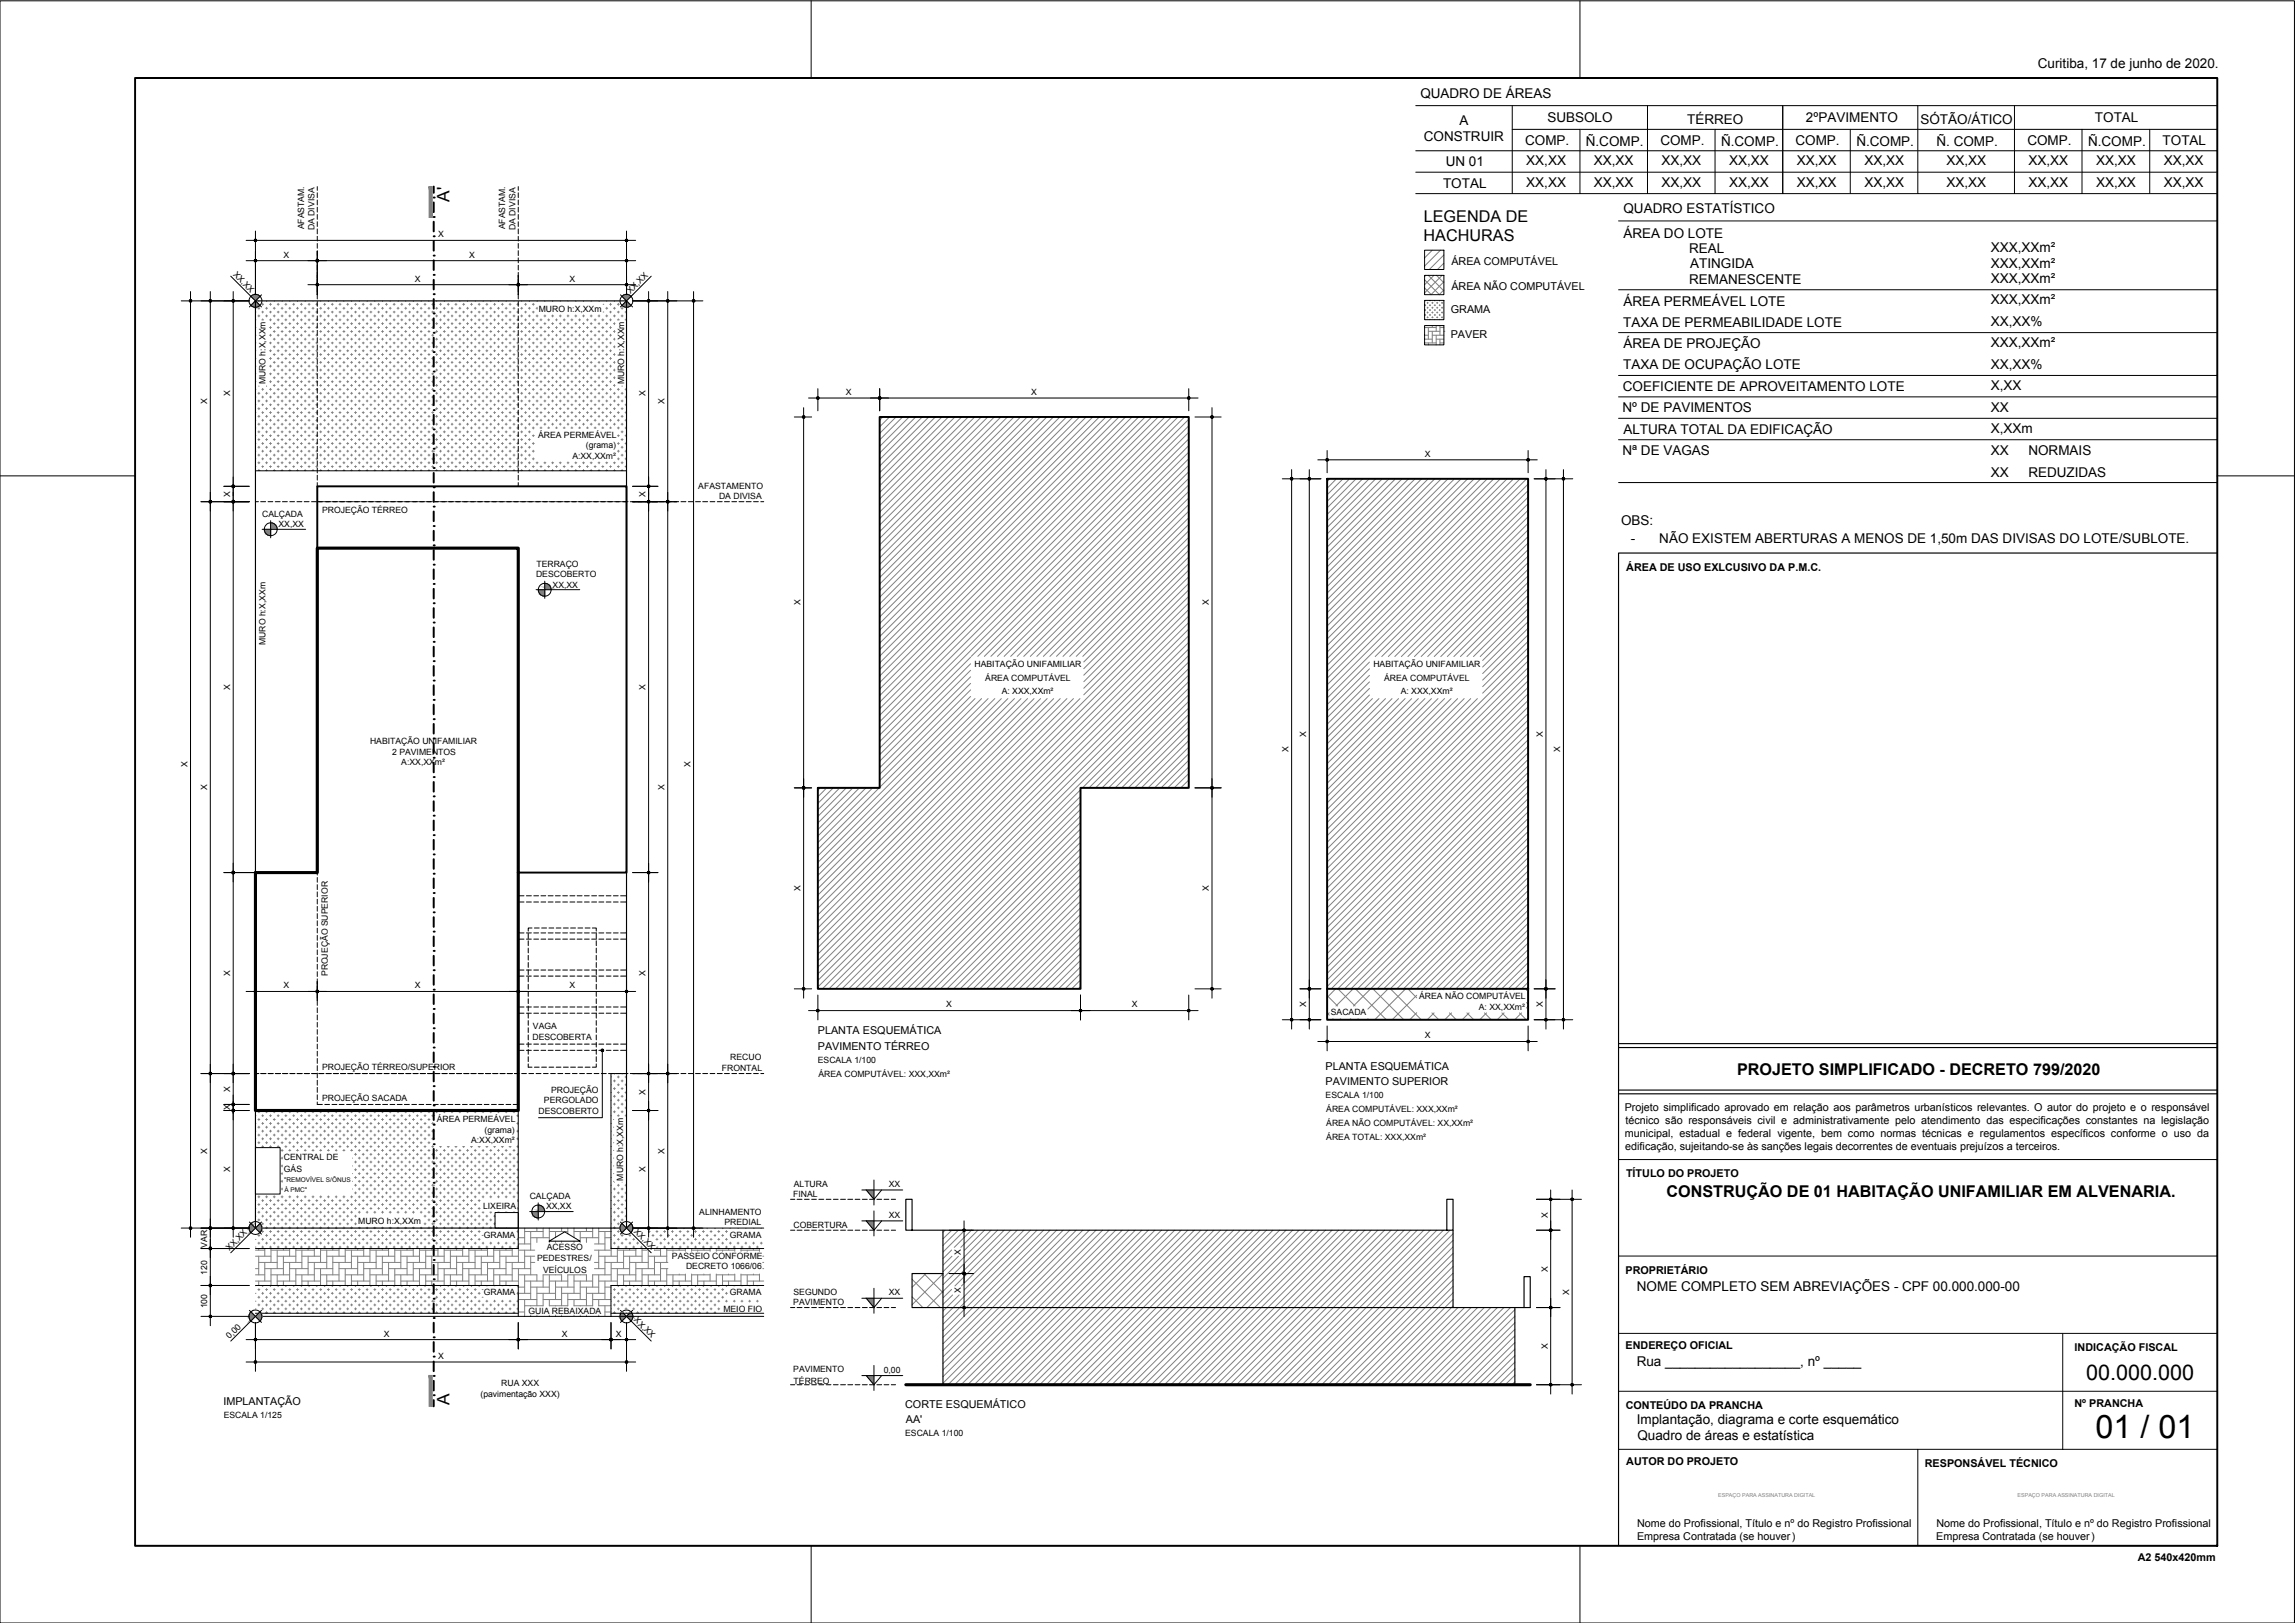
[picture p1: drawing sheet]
<svg xmlns="http://www.w3.org/2000/svg" width="594mm" height="420mm" viewBox="0 0 594 420" stroke-linecap="round" stroke-linejoin="round" font-family="sans-serif">
<defs><g id="words">
<text font-size="8.4" x="542.4" y="372.2">01 / 01</text>
<text font-size="5.6" x="540" y="357.1">00.000.000</text>
<g font-size="4.5">
<text x="116.4" y="52.2" transform="rotate(-90 116.4 52.2)">A'</text>
<text x="116.4" y="363.6" transform="rotate(-90 116.4 363.6)">A</text>
</g>
<g font-size="4.2">
<text x="368.6" y="57.4">LEGENDA DE</text>
<text x="368.5" y="62.4">HACHURAS</text>
<text x="449.7" y="278.2">PROJETO SIMPLIFICADO - DECRETO 799/2020</text>
<text x="431.4" y="310">CONSTRUÇÃO DE 01 HABITAÇÃO UNIFAMILIAR EM ALVENARIA.</text>
</g>
<g font-size="3.5">
<text x="527.5" y="17.7">Curitiba, 17 de junho de 2020.</text>
<text x="367.7" y="25.4">QUADRO DE ÁREAS</text>
<text x="377.8" y="32.3">A</text>
<text x="400.6" y="31.7">SUBSOLO</text>
<text x="436.8" y="32">TÉRREO</text>
<text x="467.5" y="31.7">2ºPAVIMENTO</text>
<text x="497.1" y="32">SÓTÃO/ÁTICO</text>
<text x="542.3" y="31.7">TOTAL</text>
<text x="368.6" y="36.5">CONSTRUIR</text>
<text x="394.8" y="37.5">COMP.</text>
<text x="410.5" y="37.8">Ñ.COMP.</text>
<text x="429.8" y="37.5">COMP.</text>
<text x="445.5" y="37.8">Ñ.COMP.</text>
<text x="464.8" y="37.5">COMP.</text>
<text x="480.5" y="37.8">Ñ.COMP.</text>
<text x="501.3" y="37.8">Ñ. COMP.</text>
<text x="524.8" y="37.5">COMP.</text>
<text x="540.5" y="37.8">Ñ.COMP.</text>
<text x="559.8" y="37.5">TOTAL</text>
<text x="374.2" y="43.1">UN 01</text>
<text x="395.1" y="42.8">XX,XX</text>
<text x="412.6" y="42.8">XX,XX</text>
<text x="430.1" y="42.8">XX,XX</text>
<text x="447.6" y="42.8">XX,XX</text>
<text x="465.1" y="42.8">XX,XX</text>
<text x="482.6" y="42.8">XX,XX</text>
<text x="503.9" y="42.8">XX,XX</text>
<text x="525.1" y="42.8">XX,XX</text>
<text x="542.6" y="42.8">XX,XX</text>
<text x="560.1" y="42.8">XX,XX</text>
<text x="373.5" y="48.6">TOTAL</text>
<text x="395.1" y="48.3">XX,XX</text>
<text x="412.6" y="48.3">XX,XX</text>
<text x="430.1" y="48.3">XX,XX</text>
<text x="447.6" y="48.3">XX,XX</text>
<text x="465.1" y="48.3">XX,XX</text>
<text x="482.6" y="48.3">XX,XX</text>
<text x="503.9" y="48.3">XX,XX</text>
<text x="525.1" y="48.3">XX,XX</text>
<text x="542.6" y="48.3">XX,XX</text>
<text x="560.1" y="48.3">XX,XX</text>
<text x="420.2" y="55.2">QUADRO ESTATÍSTICO</text>
<text x="420.2" y="61.5">ÁREA DO LOTE</text>
<text x="437.2" y="65.4">REAL</text>
<text x="515.3" y="65.2">XXX,XXm²</text>
<text x="437.5" y="69.5">ATINGIDA</text>
<text x="515.3" y="69.3">XXX,XXm²</text>
<text x="437.2" y="73.5">REMANESCENTE</text>
<text x="515.3" y="73.2">XXX,XXm²</text>
<text x="420.2" y="79.3">ÁREA PERMEÁVEL LOTE</text>
<text x="515.3" y="78.8">XXX,XXm²</text>
<text x="420.2" y="84.6">TAXA DE PERMEABILIDADE LOTE</text>
<text x="515.3" y="84.3">XX,XX%</text>
<text x="515.3" y="89.9">XXX,XXm²</text>
<text x="420.2" y="95.6">TAXA DE OCUPAÇÃO LOTE</text>
<text x="420.2" y="90.1">ÁREA DE PROJEÇÃO</text>
<text x="515.3" y="95.4">XX,XX%</text>
<text x="420.1" y="101.2">COEFICIENTE DE APROVEITAMENTO LOTE</text>
<text x="515.3" y="101">X,XX</text>
<text x="420" y="106.8">Nº DE PAVIMENTOS</text>
<text x="515.3" y="106.8">XX</text>
<text x="420.2" y="112.2">ALTURA TOTAL DA EDIFICAÇÃO</text>
<text x="515.3" y="112.1">X,XXm</text>
<text x="420" y="117.9">Nª DE VAGAS</text>
<text x="515.3" y="117.9">XX</text>
<text x="525.1" y="117.9">NORMAIS</text>
<text x="515.3" y="123.4">XX</text>
<text x="525.1" y="123.4">REDUZIDAS</text>
<text x="419.6" y="136">OBS:</text>
<text x="422.1" y="140.7">-</text>
<text x="429.5" y="140.7">NÃO EXISTEM ABERTURAS A MENOS DE 1,50m DAS DIVISAS DO LOTE/SUBLOTE.</text>
<text x="423.7" y="334.2">NOME COMPLETO SEM ABREVIAÇÕES - CPF 00.000.000-00</text>
<text x="423.7" y="353.7">Rua __________________, nº _____</text>
<text x="423.7" y="368.7">Implantação, diagrama e corte esquemático</text>
<text x="423.8" y="372.9">Quadro de áreas e estatística</text>
</g>
<g font-size="2.8">
<text x="375.7" y="68.5">ÁREA COMPUTÁVEL</text>
<text x="375.7" y="75">ÁREA NÃO COMPUTÁVEL</text>
<text x="375.6" y="81.1">GRAMA</text>
<text x="375.5" y="87.5">PAVER</text>
<text x="421" y="147.8">ÁREA DE USO EXLCUSIVO DA P.M.C.</text>
<text x="211.7" y="267.6">PLANTA ESQUEMÁTICA</text>
<text x="211.7" y="271.9">PAVIMENTO TÉRREO</text>
<text x="343.1" y="277.1">PLANTA ESQUEMÁTICA</text>
<text x="343.1" y="280.8">PAVIMENTO SUPERIOR</text>
<text x="420.6" y="287.6">Projeto simplificado aprovado em relação aos parâmetros urbanísticos relevantes. O autor do projeto e o responsável</text>
<text x="420.8" y="290.9">técnico são responsáveis civil e administrativamente pelo atendimento das especificações constantes na legislação</text>
<text x="420.6" y="294.3">municipal, estadual e federal vigente, bem como normas técnicas e regulamentos específicos conforme o uso da</text>
<text x="420.7" y="297.6">edificação, sujeitando-se às sanções legais decorrentes de eventuais prejuízos a terceiros.</text>
<text x="420.9" y="304.8">TÍTULO DO PROJETO</text>
<text x="420.8" y="329.8">PROPRIETÁRIO</text>
<text x="420.8" y="349.2">ENDEREÇO OFICIAL</text>
<text x="537" y="349.7">INDICAÇÃO FISCAL</text>
<text x="57.8" y="363.7">IMPLANTAÇÃO</text>
<text x="234.3" y="364.6">CORTE ESQUEMÁTICO</text>
<text x="420.8" y="364.8">CONTEÚDO DA PRANCHA</text>
<text x="537" y="364.2">Nº PRANCHA</text>
<text x="234.5" y="368.3">AA'</text>
<text x="421" y="379.2">AUTOR DO PROJETO</text>
<text x="498.3" y="379.8">RESPONSÁVEL TÉCNICO</text>
<text x="423.8" y="395.2">Nome do Profissional, Título e nº do Registro Profissional</text>
<text x="501.3" y="395.2">Nome do Profissional, Título e nº do Registro Profissional</text>
<text x="423.8" y="398.6">Empresa Contratada (se houver)</text>
<text x="501.2" y="398.6">Empresa Contratada (se houver)</text>
<text x="553.4" y="404">A2 540x420mm</text>
</g>
<g font-size="2.2">
<text x="78.7" y="59.4" transform="rotate(-90 78.7 59.4)">AFASTAM.</text>
<text x="81.4" y="59.6" transform="rotate(-90 81.4 59.6)">DA DIVISA</text>
<text x="130.7" y="59.4" transform="rotate(-90 130.7 59.4)">AFASTAM.</text>
<text x="133.4" y="59.6" transform="rotate(-90 133.4 59.6)">DA DIVISA</text>
<text x="113.4" y="61.4">X</text>
<text x="60.2" y="71.2" transform="rotate(45 60.2 71.2)">XX,XX</text>
<text x="73.4" y="66.7">X</text>
<text x="121.4" y="66.7">X</text>
<text x="107.4" y="72.9">X</text>
<text x="147.4" y="72.9">X</text>
<text x="163.2" y="76.1" transform="rotate(-45 163.2 76.1)">XX,XX</text>
<text x="139.4" y="80.6">MURO h:X,XXm</text>
<text x="68.7" y="99.5" transform="rotate(-90 68.7 99.5)">MURO h:X,XXm</text>
<text x="161.6" y="99.5" transform="rotate(-90 161.6 99.5)">MURO h:X,XXm</text>
<text x="53.6" y="104.6" transform="rotate(-90 53.6 104.6)">X</text>
<text x="59.6" y="102.6" transform="rotate(-90 59.6 102.6)">X</text>
<text x="167.1" y="102.6" transform="rotate(-90 167.1 102.6)">X</text>
<text x="172" y="104.6" transform="rotate(-90 172 104.6)">X</text>
<text x="218.9" y="102.2">X</text>
<text x="267" y="102.2">X</text>
<text x="139.3" y="113.3">ÁREA PERMEÁVEL</text>
<text x="148.2" y="118.7">A:XX,XXm²</text>
<text x="151.6" y="116">(grama)</text>
<text x="368.8" y="118.2">X</text>
<text x="59.6" y="128.6" transform="rotate(-90 59.6 128.6)">X</text>
<text x="167.1" y="128.6" transform="rotate(-90 167.1 128.6)">X</text>
<text x="180.8" y="126.5">AFASTAMENTO</text>
<text x="186.1" y="129.2">DA DIVISA</text>
<text x="67.9" y="133.8">CALÇADA</text>
<text x="72.1" y="136.5">XX,XX</text>
<text x="83.4" y="132.8">PROJEÇÃO TÉRREO</text>
<text x="138.8" y="149.4">DESCOBERTO</text>
<text x="138.9" y="146.8">TERRAÇO</text>
<text x="143" y="152.1">XX,XX</text>
<text x="207.2" y="156.7" transform="rotate(-90 207.2 156.7)">X</text>
<text x="312.9" y="156.7" transform="rotate(-90 312.9 156.7)">X</text>
<text x="68.7" y="167" transform="rotate(-90 68.7 167)">MURO h:X,XXm</text>
<text x="252.3" y="172.7">HABITAÇÃO UNIFAMILIAR</text>
<text x="355.5" y="172.8">HABITAÇÃO UNIFAMILIAR</text>
<text x="59.6" y="178.6" transform="rotate(-90 59.6 178.6)">X</text>
<text x="167.1" y="178.6" transform="rotate(-90 167.1 178.6)">X</text>
<text x="255.1" y="176.4">ÁREA COMPUTÁVEL</text>
<text x="259.3" y="179.6">A: XXX,XXm²</text>
<text x="358.3" y="176.4">ÁREA COMPUTÁVEL</text>
<text x="362.6" y="179.6">A: XXX,XXm²</text>
<text x="338.1" y="190.7" transform="rotate(-90 338.1 190.7)">X</text>
<text x="399.4" y="190.7" transform="rotate(-90 399.4 190.7)">X</text>
<text x="95.8" y="192.7">HABITAÇÃO UNIFAMILIAR</text>
<text x="101.5" y="195.3">2 PAVIMENTOS</text>
<text x="103.9" y="198">A:XX,XXm²</text>
<text x="333.5" y="194.7" transform="rotate(-90 333.5 194.7)">X</text>
<text x="403.9" y="194.7" transform="rotate(-90 403.9 194.7)">X</text>
<text x="48.5" y="198.6" transform="rotate(-90 48.5 198.6)">X</text>
<text x="178.8" y="198.6" transform="rotate(-90 178.8 198.6)">X</text>
<text x="53.6" y="204.6" transform="rotate(-90 53.6 204.6)">X</text>
<text x="172" y="204.6" transform="rotate(-90 172 204.6)">X</text>
<text x="207.2" y="230.7" transform="rotate(-90 207.2 230.7)">X</text>
<text x="312.9" y="230.7" transform="rotate(-90 312.9 230.7)">X</text>
<text x="59.6" y="252.6" transform="rotate(-90 59.6 252.6)">X</text>
<text x="73.4" y="255.9">X</text>
<text x="84.8" y="252.7" transform="rotate(-90 84.8 252.7)">PROJEÇÃO SUPERIOR</text>
<text x="107.4" y="255.9">X</text>
<text x="147.4" y="255.9">X</text>
<text x="167.1" y="252.6" transform="rotate(-90 167.1 252.6)">X</text>
<text x="244.9" y="260.8">X</text>
<text x="292.9" y="260.8">X</text>
<text x="338.1" y="260.7" transform="rotate(-90 338.1 260.7)">X</text>
<text x="344.5" y="262.8">SACADA</text>
<text x="367.4" y="258.7">ÁREA NÃO COMPUTÁVEL</text>
<text x="382.8" y="261.4">A: XX,XXm²</text>
<text x="399.4" y="260.7" transform="rotate(-90 399.4 260.7)">X</text>
<text x="137.8" y="269.1">DESCOBERTA</text>
<text x="138" y="266.4">VAGA</text>
<text x="368.8" y="268.8">X</text>
<text x="189" y="274.5">RECUO</text>
<text x="211.7" y="275.3">ESCALA 1/100</text>
<text x="83.4" y="277.1">PROJEÇÃO TÉRREO/SUPERIOR</text>
<text x="186.9" y="277.2">FRONTAL</text>
<text x="211.9" y="278.8">ÁREA COMPUTÁVEL: XXX,XXm²</text>
<text x="59.6" y="287.4" transform="rotate(-90 59.6 287.4)">X</text>
<text x="59.6" y="282.7" transform="rotate(-90 59.6 282.7)">X</text>
<text x="83.4" y="284.9">PROJEÇÃO SACADA</text>
<text x="140.8" y="285.6">PERGOLADO</text>
<text x="142.7" y="282.9">PROJEÇÃO</text>
<text x="167.1" y="283.5" transform="rotate(-90 167.1 283.5)">X</text>
<text x="343.2" y="284.2">ESCALA 1/100</text>
<text x="343.3" y="287.8">ÁREA COMPUTÁVEL: XXX,XXm²</text>
<text x="113.1" y="290.6">ÁREA PERMEÁVEL</text>
<text x="125.4" y="293.2">(grama)</text>
<text x="139.4" y="288.3">DESCOBERTO</text>
<text x="343.3" y="291.4">ÁREA NÃO COMPUTÁVEL: XX,XXm²</text>
<text x="53.6" y="298.7" transform="rotate(-90 53.6 298.7)">X</text>
<text x="122" y="296">A:XX,XXm²</text>
<text x="172" y="298.7" transform="rotate(-90 172 298.7)">X</text>
<text x="343.3" y="295">ÁREA TOTAL: XXX,XXm²</text>
<text x="59.6" y="303.4" transform="rotate(-90 59.6 303.4)">X</text>
<text x="73.5" y="300.4">CENTRAL DE</text>
<text x="73.5" y="303.4">GÁS</text>
<text x="161.3" y="305.6" transform="rotate(-90 161.3 305.6)">MURO h:X,XXm</text>
<text x="167.1" y="303.4" transform="rotate(-90 167.1 303.4)">X</text>
<text x="137.1" y="310.4">CALÇADA</text>
<text x="205.3" y="309.9">FINAL</text>
<text x="205.5" y="307.3">ALTURA</text>
<text x="230" y="307.3">XX</text>
<text x="92.7" y="316.8">MURO h:X,XXm</text>
<text x="125.1" y="312.9">LIXEIRA</text>
<text x="141.4" y="313.1">XX,XX</text>
<text x="181" y="314.5">ALINHAMENTO</text>
<text x="187.5" y="317.2">PREDIAL</text>
<text x="205.4" y="317.8">COBERTURA</text>
<text x="230" y="315.3">XX</text>
<text x="400.6" y="315.2" transform="rotate(-90 400.6 315.2)">X</text>
<text x="53.6" y="323" transform="rotate(-90 53.6 323)">VAR.</text>
<text x="59.4" y="323.8" transform="rotate(-45 59.4 323.8)">XX,XX</text>
<text x="125.2" y="320.4">GRAMA</text>
<text x="141.6" y="323.7">ACESSO</text>
<text x="164" y="318.9" transform="rotate(45 164 318.9)">XX,XX</text>
<text x="188.9" y="320.4">GRAMA</text>
<text x="53.6" y="329.9" transform="rotate(-90 53.6 329.9)">120</text>
<text x="139" y="326.3">PEDESTRES/</text>
<text x="140.6" y="329.4">VEÍCULOS</text>
<text x="173.9" y="326">PASSEIO CONFORME</text>
<text x="177.6" y="328.6">DECRETO 1066/06</text>
<text x="248.8" y="324.8" transform="rotate(-90 248.8 324.8)">X</text>
<text x="400.6" y="329.2" transform="rotate(-90 400.6 329.2)">X</text>
<text x="125.2" y="335.3">GRAMA</text>
<text x="188.9" y="335.3">GRAMA</text>
<text x="205.4" y="335.2">SEGUNDO</text>
<text x="230" y="335.4">XX</text>
<text x="248.8" y="334.8" transform="rotate(-90 248.8 334.8)">X</text>
<text x="406.2" y="335.2" transform="rotate(-90 406.2 335.2)">X</text>
<text x="53.6" y="338.7" transform="rotate(-90 53.6 338.7)">100</text>
<text x="136.8" y="340.1">GUIA REBAIXADA</text>
<text x="164" y="341.8" transform="rotate(45 164 341.8)">XX,XX</text>
<text x="187.2" y="339.6">MEIO FIO</text>
<text x="205.4" y="337.9">PAVIMENTO</text>
<text x="59.4" y="346.7" transform="rotate(-45 59.4 346.7)">0,00</text>
<text x="99.4" y="346">X</text>
<text x="145.4" y="346">X</text>
<text x="159.4" y="346">X</text>
<text x="113.4" y="351.8">X</text>
<text x="400.6" y="349.2" transform="rotate(-90 400.6 349.2)">X</text>
<text x="129.8" y="358.9">RUA XXX</text>
<text x="205.4" y="355.2">PAVIMENTO</text>
<text x="205.4" y="358.3">TÉRREO</text>
<text x="228.8" y="355.4">0,00</text>
<text x="124.4" y="361.6">(pavimentação XXX)</text>
<text x="57.9" y="367.1">ESCALA 1/125</text>
<text x="234.3" y="371.7">ESCALA 1/100</text>
</g>
<g font-size="1.7">
<text x="73.5" y="306">&quot;REMOVÍVEL S/ÔNUS</text>
<text x="73.6" y="308.5">À PMC&quot;</text>
</g>
<g font-size="1.4" fill="#808080">
<text x="444.8" y="387.4">ESPAÇO PARA ASSINATURA DIGITAL</text>
<text x="522.3" y="387.4">ESPAÇO PARA ASSINATURA DIGITAL</text>
</g>
</g></defs>
<!-- layer: tracejado -->
<g fill="none" stroke="#000" stroke-width=".26">
<path d="M82.1 48.3v1M82.1 49.9v1.2M82.1 51.8v1.2M82.1 53.6v1.3M82.1 55.5v1.3M82.1 57.4v1.2M82.1 59.3v1.2M134.2 48.3v1M134.2 49.9v1.2M134.2 51.8v1.2M134.2 53.6v1.3M134.2 55.5v1.3"/>
<path d="M134.2 57.4v1.2M134.2 59.3v1.2M82.1 61.2v1.2M82.1 63v1.3M82.1 64.9v1.3M82.1 66.8v1.2M82.1 68.7v1.2M82.1 70.5v1.3M82.1 72.4v1.3M82.1 74.3v1.2M82.1 76.2v1.2M82.1 78v1.3"/>
<path d="M82.1 79.9v1.3M134.2 61.2v1.2M134.2 63v1.3M134.2 64.9v1.3M134.2 66.8v1.2M134.2 68.7v1.2M134.2 70.5v1.3M134.2 72.4v1.3M134.2 74.3v1.2M134.2 76.2v1.2M134.2 78v1.3M134.2 79.9v1.3"/>
<path d="M82.1 81.8v1.2M82.1 83.7v1.2M82.1 85.5v1.3M82.1 87.4v1.2M82.1 89.3v1.3M82.1 91.1v1.3M82.1 93v1.3M82.1 94.9v1.2M82.1 96.8v1.2M82.1 98.6v1.3M134.2 81.8v1.2M134.2 83.7v1.2"/>
<path d="M134.2 85.5v1.3M134.2 87.4v1.2M134.2 89.3v1.3M134.2 91.1v1.3M134.2 93v1.3M134.2 94.9v1.2M134.2 96.8v1.2M134.2 98.6v1.3M82.1 100.5v1.3M82.1 102.4v1.3M82.1 104.3v1.2M82.1 106.2v1.2"/>
<path d="M82.1 108v1.3M82.1 109.9v1.3M82.1 111.8v1.2M82.1 113.7v1.2M82.1 115.5v1.3M82.1 117.4v1.3M82.1 119.3v1.2M134.2 100.5v1.3M134.2 102.4v1.3M134.2 104.3v1.2M134.2 106.2v1.2M134.2 108v1.3"/>
<path d="M134.2 109.9v1.3M134.2 111.8v1.2M134.2 113.7v1.2M134.2 115.5v1.3M134.2 117.4v1.3M134.2 119.3v1.2M66.1 129.9h.8M67.5 129.9h1.2M69.4 129.9h1.2M71.2 129.9h1.3M73.1 129.9h1.3M75 129.9h1.2"/>
<path d="M76.9 129.9h1.2M78.7 129.9h1.3M80.6 129.9h1.3M82.1 121.2v1.2M82.1 123v1.3M82.1 124.9v1M82.1 129.9h1.6M84 129.9h1.6M85.9 129.9h1.6M87.8 129.9h1.6M89.6 129.9h1.7M91.5 129.9h1.6"/>
<path d="M93.4 129.9h1.6M95.2 129.9h1.7M97.2 129.9h1.6M99 129.9h1.6M100.9 129.9h1.6M102.7 129.9h1.7M104.6 129.9h1.7M106.5 129.9h1.7M108.4 129.9h1.6M110.3 129.9h1.6M112.1 129.9h1.6M114 129.9h1.7"/>
<path d="M115.9 129.9h1.6M117.8 129.9h1.6M119.6 129.9h1.7M121.5 129.9h1.6M123.4 129.9h1.6M125.3 129.9h1.6M127.2 129.9h1.6M129 129.9h1.6M130.9 129.9h1.6M132.8 129.9h1.6M134.2 121.2v1.2M134.2 123v1.3"/>
<path d="M134.2 124.9v1M134.7 129.9h1.6M136.5 129.9h1.6M138.4 129.9h1.6M140.3 129.9h1.6M142.2 129.9h1.6M144 129.9h1.7M145.9 129.9h1.6M147.8 129.9h1.6M149.6 129.9h1.7M151.6 129.9h1.6M153.4 129.9h1.6"/>
<path d="M155.3 129.9h1.6M157.2 129.9h1.6M159 129.9h1.7M160.9 129.9h1.7M163.2 129.9h1.2M165.1 129.9h1.2M166.9 129.9h1.2M168.8 129.9h1.3M170.7 129.9h1.2M172.6 129.9h1.2M174.4 129.9h1.3M176.3 129.9h1.2"/>
<path d="M178.2 129.9h1.2M180 129.9h1.3M181.9 129.9h1.3M183.8 129.9h1.2M185.7 129.9h1.2M187.5 129.9h1.3M189.4 129.9h1.3M191.3 129.9h1.3M193.2 129.9h1.2M195.1 129.9h1.2M196.9 129.9h.8M82.1 225.9v.6"/>
<path d="M82.1 227.2v1.2M82.1 229v1.3M82.1 230.9v1.3M82.1 232.8v1.2M82.1 234.7v1.2M82.1 236.5v1.3M82.1 238.4v1.2M134.2 233.5h1.4M134.2 231.9h1.4M136.3 233.5h1.2M136.3 231.9h1.2M138.2 233.5h1.2"/>
<path d="M138.2 231.9h1.2M140 233.5h1.3M140 231.9h1.3M141.9 233.5h1.3M141.9 231.9h1.3M143.8 233.5h1.2M143.8 231.9h1.2M145.7 233.5h1.2M145.7 231.9h1.2M147.5 233.5h1.3M147.5 231.9h1.3M149.4 233.5h1.3"/>
<path d="M149.4 231.9h1.3M151.3 233.5h1.2M151.3 231.9h1.2M153.2 233.5h1.2M153.2 231.9h1.2M155 233.5h1.3M155 231.9h1.3M156.9 233.5h1.3M156.9 231.9h1.3M158.8 233.5h1.2M158.8 231.9h1.2M160.7 233.5h1.5"/>
<path d="M160.7 231.9h1.5M82.1 240.3v1.2M82.1 242.1v1.3M82.1 244v1.3M82.1 245.9v1.2M82.1 247.8v1.2M82.1 249.6v1.3M82.1 251.5v1.3M82.1 253.4v1.2M82.1 255.3v1.2M82.1 257.1v1.3M82.1 259v1.3"/>
<path d="M134.2 252.7h1.4M134.2 251.1h1.4M134.2 243.1h1.4M134.2 241.5h1.4M136.3 252.7h1.2M136.3 251.1h1.2M136.3 243.1h1.2M136.3 241.5h1.2M136.7 241.7v1.3M136.7 243.5v1.3M136.7 245.4v1.3M136.7 247.3v1.2"/>
<path d="M136.7 249.2v1.2M136.7 251.1v1.2M136.7 252.9v1.3M136.7 254.8v1.3M136.7 256.7v1.2M136.7 258.6v1.2M137.7 240.2h-1v.8M138.2 252.7h1.2M138.2 251.1h1.2M138.2 243.1h1.2M138.2 241.5h1.2M138.3 240.2h1.3"/>
<path d="M140 252.7h1.3M140 251.1h1.3M140 243.1h1.3M140 241.5h1.3M140.2 240.2h1.3M141.9 252.7h1.3M141.9 251.1h1.3M141.9 243.1h1.3M141.9 241.5h1.3M142.1 240.2h1.2M143.8 252.7h1.2M143.8 251.1h1.2"/>
<path d="M143.8 243.1h1.2M143.8 241.5h1.2M144 240.2h1.2M145.7 252.7h1.2M145.7 251.1h1.2M145.7 243.1h1.2M145.7 241.5h1.2M145.8 240.2h1.3M147.5 252.7h1.3M147.5 251.1h1.3M147.5 243.1h1.3M147.5 241.5h1.3"/>
<path d="M147.7 240.2h1.3M149.4 252.7h1.3M149.4 251.1h1.3M149.4 243.1h1.3M149.4 241.5h1.3M149.6 240.2h1.2M151.3 252.7h1.2M151.3 251.1h1.2M151.3 243.1h1.2M151.3 241.5h1.2M151.5 240.2h1.2M153.2 252.7h1.2"/>
<path d="M153.2 251.1h1.2M153.2 243.1h1.2M153.2 241.5h1.2M153.3 240.2h1v.8M154.3 241.7v1.3M154.3 243.5v1.3M154.3 245.4v1.3M154.3 247.3v1.2M154.3 249.2v1.2M154.3 251.1v1.2M154.3 252.9v1.3M154.3 254.8v1.3"/>
<path d="M154.3 256.7v1.2M154.3 258.6v1.2M155 252.7h1.3M155 251.1h1.3M155 243.1h1.3M155 241.5h1.3M156.9 252.7h1.3M156.9 251.1h1.3M156.9 243.1h1.3M156.9 241.5h1.3M158.8 252.7h1.2M158.8 251.1h1.2"/>
<path d="M158.8 243.1h1.2M158.8 241.5h1.2M160.7 252.7h1.5M160.7 251.1h1.5M160.7 243.1h1.5M160.7 241.5h1.5M66.1 277.9h.9M67.5 277.9h1.4M69.4 277.9h1.3M71.2 277.9h1.4M73.1 277.9h1.4M75 277.9h1.4"/>
<path d="M76.9 277.9h1.3M78.7 277.9h1.4M80.6 277.9h1.4M82.1 260.9v1.3M82.1 262.8v1.2M82.1 264.7v1.2M82.1 266.5v1.3M82.1 268.4v1.3M82.1 270.3v1.2M82.1 272.2v1.2M82.1 274v1.3M82.1 275.9v1.3"/>
<path d="M82.1 277.8v1.2M82.1 279.7v1.2M82.5 277.9h1.4M84.4 277.9h1.4M86.3 277.9h1.3M88.1 277.9h1.4M90 277.9h1.4M91.9 277.9h1.4M93.8 277.9h1.3M95.6 277.9h1.4M97.5 277.9h1.4M99.4 277.9h1.4"/>
<path d="M101.3 277.9h1.4M103.1 277.9h1.4M105 277.9h1.4M106.9 277.9h1.3M108.8 277.9h1.4M110.7 277.9h1.3M112.5 277.9h1.4M114.4 277.9h1.4M116.3 277.9h1.3M118.2 277.9h1.3M120 277.9h1.4M121.9 277.9h1.4"/>
<path d="M123.8 277.9h1.3M125.6 277.9h1.4M127.5 277.9h1.4M129.4 277.9h1.4M131.3 277.9h1.4M133.1 277.9h1.3M134.2 271.9h1.4M134.2 270.3h1.4M134.2 262.3h1.4M134.2 260.7h1.4M135 277.9h1.3M136.3 271.9h1.2"/>
<path d="M136.3 270.3h1.2M136.3 262.3h1.2M136.3 260.7h1.2M136.7 260.4v1.3M136.7 262.3v1.3M136.7 264.2v1.2M136.7 266.1v1.2M136.7 267.9v1.3M136.7 269.8v1.3M136.7 271.7v1.2M136.7 273.6v1.2M136.7 275.4v.9h1"/>
<path d="M136.9 277.9h1.2M138.2 271.9h1.2M138.2 270.3h1.2M138.2 262.3h1.2M138.2 260.7h1.2M138.3 276.3h1.3M138.8 277.9h1.2M140 271.9h1.3M140 270.3h1.3M140 262.3h1.3M140 260.7h1.3M140.2 276.3h1.3"/>
<path d="M140.7 277.9h1.2M141.9 271.9h1.3M141.9 270.3h1.3M141.9 262.3h1.3M141.9 260.7h1.3M142.1 276.3h1.2M142.5 277.9h1.3M143.8 271.9h1.2M143.8 270.3h1.2M143.8 262.3h1.2M143.8 260.7h1.2M144 276.3h1.2"/>
<path d="M144.4 277.9h1.3M145.7 271.9h1.2M145.7 270.3h1.2M145.7 262.3h1.2M145.7 260.7h1.2M145.8 276.3h1.3M146.3 277.9h1.2M147.5 271.9h1.3M147.5 270.3h1.3M147.5 262.3h1.3M147.5 260.7h1.3M147.7 276.3h1.3"/>
<path d="M148.2 277.9h1.2M149.4 271.9h1.3M149.4 270.3h1.3M149.4 262.3h1.3M149.4 260.7h1.3M149.6 276.3h1.2M150 277.9h1.3M151.3 271.9h1.2M151.3 270.3h1.2M151.3 262.3h1.2M151.3 260.7h1.2M151.5 276.3h1.2"/>
<path d="M151.9 277.9h1.3M153.2 271.9h1.2M153.2 270.3h1.2M153.2 262.3h1.2M153.2 260.7h1.2M153.8 277.9h1.2M154.3 275.4v.9h-1M154.3 260.4v1.3M154.3 262.3v1.3M154.3 264.2v1.2M154.3 266.1v1.2M154.3 267.9v1.3"/>
<path d="M154.3 269.8v1.3M154.3 271.7v1.2M154.3 273.6v1.2M155 271.9h1.3M155 270.3h1.3M155 262.3h1.3M155 260.7h1.3M155.7 277.9h1.2M156.9 271.9h1.3M156.9 270.3h1.3M156.9 262.3h1.3M156.9 260.7h1.3"/>
<path d="M157.5 277.9h1.3M158.8 271.9h1.2M158.8 270.3h1.2M158.8 262.3h1.2M158.8 260.7h1.2M159.4 277.9h1.3M160.7 271.9h1.5M160.7 270.3h1.5M160.7 262.3h1.5M160.7 260.7h1.5M161.3 277.9h1.3M163.2 277.9h1.2"/>
<path d="M165.1 277.9h1.2M166.9 277.9h1.2M168.8 277.9h1.3M170.7 277.9h1.2M172.6 277.9h1.2M174.4 277.9h1.3M176.3 277.9h1.2M178.2 277.9h1.2M180 277.9h1.3M181.9 277.9h1.3M183.8 277.9h1.2M185.7 277.9h1.2"/>
<path d="M187.5 277.9h1.3M189.4 277.9h1.3M191.3 277.9h1.3M193.2 277.9h1.2M195.1 277.9h1.2M196.9 277.9h.8M82.1 281.5v1.3M82.1 283.4v1.2M82.1 285.3v.6h1.3M84.1 285.9h1.2M85.9 285.9h1.3M87.8 285.9h1.3"/>
<path d="M89.7 285.9h1.2M91.6 285.9h1.2M93.4 285.9h1.3M95.3 285.9h1.3M97.2 285.9h1.3M99.1 285.9h1.2M101 285.9h1.2M102.8 285.9h1.3M104.7 285.9h1.3M106.6 285.9h1.2M108.5 285.9h1.2M110.3 285.9h1.3"/>
<path d="M112.2 285.9h1.3M114.1 285.9h1.2M116 285.9h1.2M117.8 285.9h1.3M119.7 285.9h1.2M121.6 285.9h1.3M123.4 285.9h1.3M125.3 285.9h1.3M127.2 285.9h1.3M129.1 285.9h1.2M131 285.9h1.2M132.8 285.9h1.4"/>
<path d="M204.6 318.5h1.1M204.6 310.5h1.1M206.3 318.5h1.3M206.3 310.5h1.3M208.2 318.5h1.3M208.2 310.5h1.3M210.1 318.5h1.2M210.1 310.5h1.2M212 318.5h1.2M212 310.5h1.2M213.9 318.5h1.2M213.9 310.5h1.2"/>
<path d="M215.7 318.5h1.3M215.7 310.5h1.3M217.6 318.5h1.3M217.6 310.5h1.3M219.5 318.5h1.2M219.5 310.5h1.2M221.4 318.5h1.2M221.4 310.5h1.2M223.2 318.5h1.3M223.2 310.5h1.3M225.1 318.5h1.3M225.1 310.5h1.3"/>
<path d="M227 318.5h1.2M227 310.5h1.2M228.9 318.5h1.2M228.9 310.5h1.2M230.7 318.5h1.1M230.7 310.5h1.1M204.6 338.5h1.1M206.3 338.5h1.3M208.2 338.5h1.3M210.1 338.5h1.2M212 338.5h1.2M213.9 338.5h1.2"/>
<path d="M215.7 338.5h1.3M217.6 338.5h1.3M219.5 338.5h1.2M221.4 338.5h1.2M223.2 338.5h1.3M225.1 338.5h1.3M227 338.5h1.2M228.9 338.5h1.2M230.7 338.5h1.1M204.6 358.5h1.1M206.3 358.5h1.3M208.2 358.5h1.3"/>
<path d="M210.1 358.5h1.2M212 358.5h1.2M213.9 358.5h1.2M215.7 358.5h1.3M217.6 358.5h1.3M219.5 358.5h1.2M221.4 358.5h1.2M223.2 358.5h1.3M225.1 358.5h1.3M227 358.5h1.2M228.9 358.5h1.2M230.7 358.5h1.1"/>
</g>
<!-- layer: 01 -->
<g fill="#808080" stroke="#808080" stroke-width=".26">
<path d="M163.3 339.6l.2 .3z"/>
<path d="M160.7 341.5l.3 .5z"/>
<path d="M67.1 76.5l.2 .2z"/>
<path d="M65 79l.4 .4z"/>
<path d="M161 76.7l.2-.2z"/>
<path d="M162.9 79.4l.4-.4z"/>
<path d="M70.1 135.3l.3 .1z"/>
<path d="M69.5 138.6h.6z"/>
<path d="M64.9 339.6l-.2 .3z"/>
<path d="M67.2 341.9l.4-.4z"/>
<path d="M163.3 316.7l.2 .3z"/>
<path d="M160.7 318.6l.4 .4z"/>
<path d="M64.9 316.7l-.2 .3z"/>
<path d="M67.6 318.6l-.3 .5z"/>
<path d="M139.3 312h.4z"/>
<path d="M138.8 315.2l.5 .1z"/>
<path d="M141 151h.4z"/>
<path d="M140.4 154.2l.6 .1z"/>
<path d="M163.3 339.6l.4 .5zM163.3 339.6l.4 .5z"/>
<path d="M163.2 339.7l.6 .8-.1-.4zM163.2 339.8l.6 .7z"/>
<path d="M163.2 339.8l.6 1v-.3zM163.2 339.8l.6 1-.8-.8z"/>
<path d="M163 340l.8 1.1v-.3zM162.8 340.1l.2-.1 .8 1.1z"/>
<path d="M162.8 340.1l.9 1.3 .1-.3zM162.8 340.1l.9 1.3-1.1-1z"/>
<path d="M162.6 340.4l.9 1.3 .2-.3zM162.6 340.4l.9 1.3-1.1-1.1z"/>
<path d="M162.4 340.6l.9 1.4 .2-.3zM162.2 340.8l.2-.2 .9 1.4z"/>
<path d="M161 339.6l1 1.4 .2-.2zM161 339.6l1 1.4-1.2-1.1z"/>
<path d="M160.8 339.9l1 1.3 .2-.2zM160.8 339.9l1 1.3-1.1-1.1z"/>
<path d="M160.7 340.1l.9 1.3 .2-.2zM160.7 340.1l.9 1.3-1-1z"/>
<path d="M160.6 340.4l.8 1.1 .2-.1zM160.6 340.4l.8 1.1-.9-.8z"/>
<path d="M160.5 340.7l.7 1 .2-.2zM160.5 340.7l.7 1-.7-.7z"/>
<path d="M160.5 341l.7 .8zM160.5 341l.7 .8z"/>
<path d="M160.6 341.2l.5 .7zM160.6 341.2l.5 .7z"/>
<path d="M160.8 341.8l.2 .2zM160.7 341.5l.3 .5z"/>
<path d="M66.8 76.3l.5 .4zM66.8 76.3l.4 .5z"/>
<path d="M66.5 76.2l.7 .6zM66.5 76.2l.6 .7 .1-.1z"/>
<path d="M66.1 76.2h.4l.6 .7zM66.1 76.2l.9 .8 .1-.1z"/>
<path d="M65.8 76.2h.3l.9 .8zM65.8 76.2l1 1 .2-.2z"/>
<path d="M65.5 76.3l.3-.1 1 1zM65.5 76.3l1.1 1.1 .2-.2z"/>
<path d="M65.2 76.5l.3-.2 1.1 1.1zM65.2 76.5l1.1 1.1 .3-.2z"/>
<path d="M64.9 76.7l.3-.2 1.1 1.1zM64.9 76.7l1.2 1.2 .2-.3z"/>
<path d="M65.9 78.1l.2-.2 1.2 1.1zM65.9 78.1l1.2 1.1 .2-.2z"/>
<path d="M65.7 78.3l.2-.2 1.2 1.1zM65.7 78.3l1.1 1.1 .3-.2z"/>
<path d="M65.7 78.3l1.1 1.1-1.3-.9zM65.5 78.5l1 1 .3-.1z"/>
<path d="M65.5 78.5l1 1-1.1-.8zM65.4 78.7l.9 .8h.2z"/>
<path d="M65.2 78.8l.2-.1 .9 .8zM65.2 78.8l.8 .7h.3z"/>
<path d="M65.1 78.9l.1-.1 .8 .7zM65.1 78.9l.6 .6h.3z"/>
<path d="M65.1 78.9l.6 .6zM65 79l.7 .5z"/>
<path d="M65 79l.4 .4zM64.9 79l.3 .2z"/>
<path d="M161 76.7l.5-.4zM161 76.7l.5-.4z"/>
<path d="M161.5 76.3l-.4 .5 .7-.6zM161.1 76.8l.7-.6-.6 .7z"/>
<path d="M161.8 76.2l-.6 .7 1-.7zM161.2 76.9l1-.7-.9 .8z"/>
<path d="M162.2 76.2l-.9 .8 1.2-.8zM161.3 77l1.2-.8-1 1z"/>
<path d="M162.5 76.2l-1 1 1.3-.9zM161.5 77.2l1.3-.9-1.1 1.1z"/>
<path d="M162.8 76.3l-1.1 1.1 1.4-.9zM161.7 77.4l1.4-.9-1.2 1.1z"/>
<path d="M161.9 77.6l1.4-.9-.2-.2zM161.9 77.6l1.4-.9-1.1 1.2z"/>
<path d="M161 79l1.4-.9-.2-.2zM161 79l1.4-.9-1.2 1.1z"/>
<path d="M162.4 78.1l-1.2 1.1 1.4-.9zM161.2 79.2l1.4-.9-1.1 1.1z"/>
<path d="M162.6 78.3l-1.1 1.1 1.3-.9zM161.5 79.4l1.3-.9-1 1z"/>
<path d="M162.8 78.5l-1 1 1.1-.8zM161.8 79.5l1.1-.8-.9 .8z"/>
<path d="M162 79.5l1.1-.7-.2-.1zM162 79.5l1.1-.7-.8 .7z"/>
<path d="M162.3 79.5l.9-.6-.1-.1zM162.3 79.5l.9-.6-.6 .6z"/>
<path d="M163.2 78.9l-.6 .6zM162.6 79.5l.7-.5z"/>
<path d="M163.3 79l-.2 .2zM162.9 79.4l.4-.4z"/>
<path d="M70.1 135.4l.6 .1zM70.1 135.4l.6 .1z"/>
<path d="M70.1 135.5l.9 .1zM70.1 135.5l.9 .1h-.9z"/>
<path d="M70.1 135.6l1.1 .2-.2-.2zM70.1 135.6l1.1 .2h-1.1z"/>
<path d="M70.1 135.8l1.4 .3-.3-.3zM70.1 135.8l1.4 .3h-1.4z"/>
<path d="M70.1 136.1l1.5 .3-.1-.3zM70.1 136.1l1.5 .3h-1.5z"/>
<path d="M70.1 136.4l1.6 .3-.1-.3zM70.1 136.4l1.6 .3h-1.6z"/>
<path d="M70.1 136.7l1.7 .3-.1-.3zM70.1 136.7l1.7 .3h-1.7z"/>
<path d="M68.4 137l1.7 .3v-.3zM68.4 137l1.7 .3h-1.6z"/>
<path d="M68.5 137.3l1.6 .3v-.3zM68.5 137.3l1.6 .3h-1.6z"/>
<path d="M68.5 137.6l1.6 .2v-.2zM68.5 137.6l1.6 .2h-1.5z"/>
<path d="M68.6 137.8l1.5 .3v-.3zM68.6 137.8l1.5 .3h-1.3z"/>
<path d="M68.8 138.1l1.3 .2v-.2zM68.8 138.1l1.3 .2h-1.1z"/>
<path d="M69 138.3l1.1 .2v-.2zM69 138.3l1.1 .2z"/>
<path d="M69.3 138.5l.8 .1zM69.3 138.5l.8 .1z"/>
<path d="M69.5 138.6h.6zM69.8 138.6l.3 .1z"/>
<path d="M64.7 339.9l.3-.3-.4 .5zM65 339.6l-.4 .5z"/>
<path d="M64.6 340.1l.4-.4-.5 .8zM65 339.7l-.5 .8 .7-.7z"/>
<path d="M64.5 340.5l.7-.7-.7 1zM65.2 339.8l-.7 1 .8-.8z"/>
<path d="M64.5 340.8l.8-.8-.8 1.1zM65.3 340l-.8 1.1 1-1z"/>
<path d="M64.5 341.1l1-1-.9 1.3zM65.5 340.1l-.9 1.3 1.1-1z"/>
<path d="M64.6 341.4l1.1-1-1 1.3zM65.7 340.4l-1 1.3 1.2-1.1z"/>
<path d="M64.7 341.7l1.2-1.1-1 1.4zM65.9 340.6l-1 1.4 1.2-1.2z"/>
<path d="M66.1 340.8l1.2-1.2-1 1.4zM67.3 339.6l-1 1.4 1.2-1.1z"/>
<path d="M66.3 341l1.2-1.1-1 1.3zM67.5 339.9l-1 1.3 1.1-1.1z"/>
<path d="M66.5 341.2l1.1-1.1-.9 1.3zM67.6 340.1l-.9 1.3 1-1z"/>
<path d="M66.7 341.4l1-1-.8 1.1zM67.7 340.4l-.8 1.1 .9-.8z"/>
<path d="M66.9 341.5l.9-.8-.8 1zM67.8 340.7l-.8 1 .8-.7z"/>
<path d="M67 341.7l.8-.7-.7 .8zM67.8 341l-.7 .8z"/>
<path d="M67.1 341.8l.6-.6zM67.7 341.2l-.5 .7z"/>
<path d="M67.6 341.5l-.3 .5zM67.5 341.8l-.2 .2z"/>
<path d="M163.3 316.7l.4 .6zM163.3 316.7l.4 .6z"/>
<path d="M163.2 316.8l.6 .8zM163.2 316.8l.6 .8-.6-.7z"/>
<path d="M163.2 316.9l.6 1v-.3zM163 317.1l.2-.2 .6 1z"/>
<path d="M163 317.1l.8 1.1v-.3zM162.8 317.2l.2-.1 .8 1.1z"/>
<path d="M162.8 317.2l.9 1.4 .1-.4zM162.8 317.2l.9 1.4-1.1-1.1z"/>
<path d="M162.6 317.5l.9 1.3 .2-.2zM162.6 317.5l.9 1.3-1.1-1.1z"/>
<path d="M162.4 317.7l.9 1.4 .2-.3zM162.4 317.7l.9 1.4-1.1-1.2z"/>
<path d="M161 316.7l1 1.4 .2-.2zM161 316.7l1 1.4-1.2-1.2z"/>
<path d="M160.8 316.9l1 1.4 .2-.2zM160.8 316.9l1 1.4-1.1-1.1z"/>
<path d="M160.7 317.2l.9 1.3 .2-.2zM160.7 317.2l.9 1.3-1-1z"/>
<path d="M160.6 317.5l.8 1.2 .2-.2zM160.6 317.5l.8 1.2-.9-.9z"/>
<path d="M160.5 317.8l.7 1 .2-.1zM160.5 317.8l.7 1-.7-.7z"/>
<path d="M160.5 318.1l.7 .8v-.1zM160.5 318.1l.7 .8-.6-.6z"/>
<path d="M160.6 318.3l.5 .7zM160.6 318.3l.5 .7z"/>
<path d="M160.8 318.9l.2 .2zM160.7 318.6l.3 .5z"/>
<path d="M65 316.7l-.4 .6zM65 316.7l-.4 .6z"/>
<path d="M65 316.8l-.5 .8zM65 316.8l-.5 .8 .7-.7z"/>
<path d="M64.5 317.6l.7-.7-.7 1zM65.2 316.9l-.7 1 .8-.8z"/>
<path d="M65.3 317.1l-.8 1.1v-.3zM65.3 317.1l-.8 1.1 1-1z"/>
<path d="M64.5 318.2l1-1-.9 1.4zM65.5 317.2l-.9 1.4 1.1-1.1z"/>
<path d="M65.7 317.5l-1 1.3-.1-.2zM65.7 317.5l-1 1.3 1.2-1.1z"/>
<path d="M64.7 318.8l1.2-1.1-1 1.4zM65.9 317.7l-1 1.4 1.2-1.2z"/>
<path d="M66.1 317.9l1.2-1.2-1 1.4zM67.3 316.7l-1 1.4 1.2-1.2z"/>
<path d="M66.3 318.1l1.2-1.2-1 1.4zM67.5 316.9l-1 1.4 1.1-1.1z"/>
<path d="M66.5 318.3l1.1-1.1-.9 1.3zM67.6 317.2l-.9 1.3 1-1z"/>
<path d="M67.7 317.5l-.8 1.2-.2-.2zM67.7 317.5l-.8 1.2 .9-.9z"/>
<path d="M67.8 317.8l-.8 1-.1-.1zM67.8 317.8l-.8 1 .8-.7z"/>
<path d="M67 318.8l.8-.7-.7 .8zM67.8 318.1l-.7 .8 .6-.6z"/>
<path d="M67.1 318.9l.6-.6zM67.7 318.3l-.5 .7z"/>
<path d="M67.6 318.6l-.3 .5zM67.5 318.9l-.2 .2z"/>
<path d="M139.3 312l.7 .1zM139.3 312l.7 .1z"/>
<path d="M139.3 312.1l1 .2zM139.3 312.1l1 .2h-1z"/>
<path d="M139.3 312.3l1.2 .2-.2-.2zM139.3 312.3l1.2 .2h-1.2z"/>
<path d="M139.3 312.5l1.4 .2-.2-.2zM139.3 312.5l1.4 .2h-1.4z"/>
<path d="M139.3 312.7l1.5 .3-.1-.3zM139.3 312.7l1.5 .3h-1.5z"/>
<path d="M139.3 313l1.7 .3-.2-.3zM139.3 313l1.7 .3h-1.7z"/>
<path d="M139.3 313.3l1.7 .3v-.3zM139.3 313.3l1.7 .3h-1.7z"/>
<path d="M137.7 313.6l1.6 .3v-.3zM137.7 313.6l1.6 .3h-1.6z"/>
<path d="M137.7 313.9l1.6 .3v-.3zM137.7 313.9l1.6 .3h-1.5z"/>
<path d="M137.8 314.2l1.5 .3v-.3zM137.8 314.2l1.5 .3h-1.4z"/>
<path d="M137.9 314.5l1.4 .2v-.2zM137.9 314.5l1.4 .2h-1.3z"/>
<path d="M138 314.7l1.3 .2v-.2zM138 314.7l1.3 .2h-1z"/>
<path d="M138.3 314.9l1 .2v-.2zM138.3 314.9l1 .2h-.8z"/>
<path d="M138.5 315.1l.8 .1zM138.5 315.1l.8 .1z"/>
<path d="M138.8 315.2l.5 .1zM139 315.3h.3z"/>
<path d="M141 151l.6 .1zM141 151l.6 .1z"/>
<path d="M141 151.1l.9 .2zM141 151.1l.9 .2h-.9z"/>
<path d="M141 151.3l1.2 .2-.3-.2zM141 151.3l1.2 .2h-1.2z"/>
<path d="M141 151.5l1.4 .3-.2-.3zM141 151.5l1.4 .3h-1.4z"/>
<path d="M141 151.8l1.5 .2-.1-.2zM141 151.8l1.5 .2h-1.5z"/>
<path d="M141 152l1.6 .4-.1-.4zM141 152l1.6 .4h-1.6z"/>
<path d="M141 152.4l1.7 .3-.1-.3zM141 152.4l1.7 .3h-1.7z"/>
<path d="M139.4 152.7l1.6 .3v-.3zM139.4 152.7l1.6 .3h-1.6z"/>
<path d="M139.4 153l1.6 .2v-.2zM139.4 153l1.6 .2h-1.6z"/>
<path d="M139.4 153.2l1.6 .3v-.3zM139.4 153.2l1.6 .3h-1.4z"/>
<path d="M139.6 153.5l1.4 .3v-.3zM139.6 153.5l1.4 .3h-1.3z"/>
<path d="M139.7 153.8l1.3 .2v-.2zM139.7 153.8l1.3 .2h-1z"/>
<path d="M140 154l1 .1zM140 154l1 .1z"/>
<path d="M140.2 154.1l.8 .1zM140.2 154.1l.8 .1z"/>
<path d="M140.4 154.2l.6 .1zM140.7 154.3h.3z"/>
</g>
<g fill="none" stroke="#000" stroke-width=".26">
<path d="M210 .2v20M409 .2v20M366.5 39h207.5M391.5 27.3v22.8M391.5 33.5h182.5M409 33.5v16.6M426.5 27.3v22.8M443.9 33.5v16.6M461.5 27.3v22.8M479 33.5v16.6M496.4 27.3v22.8M521.5 27.3v22.8"/>
<path d="M538.9 33.5v16.6M556.5 33.5v16.6M366.5 44.6h207.5M59.7 71.5l8 8M67.7 76.3l-3.1 3.2M160.6 76.3l3.1 3.2M168.6 71.5l-8 8M419 75h155M419 86.1h155M419 97.2h155M419 102.7h155M419 108.3h155"/>
<path d="M419 113.8h155M0 123.2h35M66.1 121.9h96.1M67.9 137h11.2M70.1 134.8v4.4M574 123.2h19.9M138.8 152.7h11.3M141 150.5v4.4M162.2 277.9h-4v45.3h39.5M134.2 287.5v35.7h-68.1M64.6 316.4l3.1 3.1M67.7 316.4l-8 7.9"/>
<path d="M137.1 313.6h11.3M139.3 311.4v4.4M160.6 316.4l8 7.9M163.7 316.4l-3.1 3.1M64.6 339.2l3.1 3.1M66.1 340h68.1M66.1 332.8h68.1v8M67.7 339.2l-8 8M158.2 340h39.5M160.6 339.2l8 8M163.7 339.2l-3.1 3.1M197.7 332.8h-39.5v8"/>
<path d="M66.1 340.8h131.6M210 400.2v20M409 400.2v20"/>
<circle cx="66.1" cy="77.9" r="1.66"/>
<circle cx="162.1" cy="77.9" r="1.66"/>
<circle cx="70.1" cy="137" r="1.67"/>
<circle cx="141" cy="152.7" r="1.66"/>
<circle cx="66.1" cy="317.9" r="1.67"/>
<circle cx="139.3" cy="313.6" r="1.66"/>
<circle cx="162.2" cy="317.9" r="1.66"/>
<circle cx="66.1" cy="340.8" r="1.67"/>
<circle cx="162.2" cy="340.8" r="1.66"/>
</g>
<!-- layer: cota -->
<g fill="none" stroke="#000" stroke-width=".26">
<path d="M66.1 59.8v16.5M162.2 59.8v16.5M46.9 77.9h17.6M49.3 75.5v244.8M54.4 75.5v244.8M60.4 75.5v244.8M63.7 67.5h100.8M63.7 62.2h100.8M79.7 73.7h84.8M82.1 65.1v11.2M134.2 71.3v5M163.7 77.9h18.2"/>
<path d="M167.9 75.5v244.8M172.8 75.5v244.8M179.5 75.5v244.8M205.6 108h4.5M208 105.5v152.9M209.3 103h100.8M211.7 100.6v5.7M227.7 100.6v5.7M307.7 100.6v5.7M309.3 108h6.8M313.7 105.5v152.9M341.1 119h56.8"/>
<path d="M343.5 116.6v5.8M395.6 116.6v5.8M52 129.9h12.5M58 125.9h6.5M163.7 129.9h11.5M163.7 125.9h6.6M331.9 124h10M334.3 121.6v144.8M338.9 121.6v144.8M397.1 124h10M400.2 121.6v144.8M404.7 121.6v144.8"/>
<path d="M205.6 204h4.5M309.3 204h6.8M58 225.9h22.5M163.7 225.9h6.6M63.7 256.7h100.8M66.1 254.1v4.9M82.1 254.1v4.9M134.2 254.1v4.9M162.2 254.1v4.9M205.6 256h4.5M211.7 257.6v6.4M279.7 257.6v6.4"/>
<path d="M307.7 257.6v6.4M309.3 256h6.8M336.5 256h5.4M397.1 256h5.4M52 277.9h12.5M163.7 277.9h11.5M209.3 261.6h100.8M331.9 264h10M341.1 269.6h56.8M343.5 265.6v6.4M395.6 265.6v6.4M397.1 264h10"/>
<path d="M58 287.5h6.5M58 285.9h6.5M60.4 283.5v6.4M163.7 287.5h6.6M46.9 317.9h17.6M54.4 315.5v10.1M163.7 317.9h18.2M245.7 318.5h6.3M249.6 316.1v24.8M397.7 318.5h6.1M397.7 310.5h11.7M401.4 308.1v52.8"/>
<path d="M407 308.1v52.8M52 332.8h12.5M52 323.2h12.5M54.4 320.8v22.4M245.7 338.5h6.3M245.7 329.7h6.3M397.7 338.5h6.1M52 340.8h12.5M63.7 346.8h100.8M63.7 352.6h100.8M66.1 342.4v12.6M134.2 342.4v6.8"/>
<path d="M158.2 342.4v6.8M162.2 342.4v12.6M397.7 358.5h11.7"/>
</g>
<!-- layer: 0 -->
<g fill="#000" stroke="#000" stroke-width=".26">
<path d="M49.3 77.9l-.2 .2 .2 .1zM49.3 77.9l.2 .2-.2 .1zM49.3 77.9l.2 .2 .1-.2z"/>
<path d="M49.1 77.7l.2 .2v-.3zM49.1 77.7l.2 .2h-.3zM49 77.9l.1 .2 .2-.2z"/>
<path d="M49.3 77.9h.3l-.1-.2zM49.3 77.6l.2 .1-.2 .2z"/>
<path d="M54.4 77.9l-.2 .2 .2 .1zM54.4 77.9l.3 .2-.3 .1zM54.4 77.9l.3 .2v-.2z"/>
<path d="M54.2 77.7l.2 .2v-.3zM54.2 77.7l.2 .2h-.3zM54.1 77.9l.1 .2 .2-.2z"/>
<path d="M54.4 77.9h.3v-.2zM54.4 77.6l.3 .1-.3 .2z"/>
<path d="M60.4 77.9l-.2 .2 .2 .1zM60.4 77.9l.2 .2-.2 .1zM60.4 77.9l.2 .2 .1-.2z"/>
<path d="M60.2 77.7l.2 .2v-.3zM60.2 77.7l.2 .2h-.3zM60.1 77.9l.1 .2 .2-.2z"/>
<path d="M60.4 77.9h.3l-.1-.2zM60.4 77.6l.2 .1-.2 .2z"/>
<path d="M65.8 67.5l.1 .2 .2-.2zM66.1 67.5v.3l-.2-.1zM66.1 67.5v.3l.2-.1z"/>
<path d="M65.8 62.2l.1 .2 .2-.2zM66.1 62.2v.3l-.2-.1zM66.1 62.2v.3l.2-.1z"/>
<path d="M65.9 67.3l.2 .2v-.3zM65.9 67.3l.2 .2h-.3z"/>
<path d="M65.9 62l.2 .2v-.3zM65.9 62l.2 .2h-.3z"/>
<path d="M66.1 67.5l.2 .2 .1-.2zM66.1 67.5l.2-.2 .1 .2zM66.1 67.2v.3l.2-.2z"/>
<path d="M66.1 62.2l.2 .2 .1-.2zM66.1 62.2l.2-.2 .1 .2zM66.1 61.9v.3l.2-.2z"/>
<path d="M81.8 73.7l.1 .2 .2-.2zM82.1 73.7v.3l-.2-.1zM82.1 73.7v.3l.2-.1z"/>
<path d="M81.8 67.5l.1 .2 .2-.2zM82.1 67.5v.3l-.2-.1zM82.1 67.5v.3l.2-.1z"/>
<path d="M81.9 67.3l-.1 .2h.3zM81.8 67.5h.3l-.2 .2zM82.1 67.5l-.2 .2 .2 .1z"/>
<path d="M81.9 73.5l.2 .2v-.3zM81.9 73.5l.2 .2h-.3z"/>
<path d="M82.1 67.5v.3l.2-.1zM82.1 67.5h.3l-.1 .2z"/>
<path d="M81.9 67.3l.2 .2v-.3zM81.9 67.3l.2 .2h-.3z"/>
<path d="M82.1 73.7l.2 .2 .1-.2zM82.3 73.5l.1 .2h-.3zM82.1 73.4v.3l.2-.2z"/>
<path d="M82.1 67.5l.2 .2 .1-.2zM82.1 67.5l.2-.2 .1 .2zM82.1 67.2v.3l.2-.2z"/>
<path d="M82.1 67.5h.3l-.1-.2zM82.1 67.2l.2 .1-.2 .2zM81.9 67.3l.2 .2v-.3z"/>
<path d="M133.9 73.7v.2l.3-.2zM134.2 73.7v.3l-.3-.1zM134.2 73.7v.3l.2-.1z"/>
<path d="M133.9 73.5v.2h.3zM133.9 73.7h.3l-.3 .2zM134.2 73.7l-.3 .2 .3 .1z"/>
<path d="M133.9 73.5l.3 .2v-.3zM133.9 73.5l.3 .2h-.3z"/>
<path d="M134.2 73.7v.3l.2-.1zM134.2 73.7h.3l-.1 .2z"/>
<path d="M134.2 73.7l.2 .2 .1-.2zM134.4 73.5l.1 .2h-.3zM134.2 73.4v.3l.2-.2z"/>
<path d="M134.4 73.5l-.2 .2h.3zM134.2 73.4l.2 .1-.2 .2zM133.9 73.5l.3 .2v-.3z"/>
<path d="M162 73.5l-.1 .2h.3zM161.9 73.7h.3l-.2 .2zM162.2 73.7l-.2 .2 .2 .1z"/>
<path d="M162 67.3l-.1 .2h.3zM161.9 67.5h.3l-.2 .2zM162.2 67.5l-.2 .2 .2 .1z"/>
<path d="M162 62l-.1 .2h.3zM161.9 62.2h.3l-.2 .2zM162.2 62.2l-.2 .2 .2 .1z"/>
<path d="M162.2 73.7v.3l.2-.1zM162.2 73.7h.3l-.1 .2z"/>
<path d="M162.2 67.5v.3l.2-.1zM162.2 67.5h.3l-.1 .2z"/>
<path d="M162.2 62.2v.3l.2-.1zM162.2 62.2h.3l-.1 .2z"/>
<path d="M162.4 73.5l-.2 .2h.3zM162.2 73.4l.2 .1-.2 .2zM162 73.5l.2 .2v-.3z"/>
<path d="M162.2 67.5h.3l-.1-.2zM162.2 67.2l.2 .1-.2 .2zM162 67.3l.2 .2v-.3z"/>
<path d="M162.4 62l-.2 .2h.3zM162.2 61.9l.2 .1-.2 .2zM162 62l.2 .2v-.3z"/>
<path d="M167.9 77.9l-.2 .2 .2 .1zM167.9 77.9l.2 .2-.2 .1zM167.9 77.9l.2 .2 .1-.2z"/>
<path d="M167.7 77.7l.2 .2v-.3zM167.7 77.7l.2 .2h-.3zM167.6 77.9l.1 .2 .2-.2z"/>
<path d="M167.9 77.9h.3l-.1-.2zM167.9 77.6l.2 .1-.2 .2z"/>
<path d="M172.6 78.1l.2 .1v-.3zM172.8 77.9l.3 .2-.3 .1zM172.8 77.9l.3 .2v-.2z"/>
<path d="M172.6 77.7l.2 .2v-.3zM172.6 77.7l.2 .2h-.2zM172.6 77.9v.2l.2-.2z"/>
<path d="M172.8 77.9h.3v-.2zM172.8 77.6l.3 .1-.3 .2z"/>
<path d="M179.3 78.1l.2 .1v-.3zM179.5 77.9l.2 .2-.2 .1zM179.5 77.9l.2 .2 .2-.2z"/>
<path d="M179.3 77.7l.2 .2v-.3zM179.3 77.7l.2 .2h-.3zM179.2 77.9l.1 .2 .2-.2z"/>
<path d="M179.7 77.7l-.2 .2h.4zM179.5 77.6l.2 .1-.2 .2z"/>
<path d="M207.8 108.2h.2v-.2zM208 108l.2 .2h-.2zM208 108l.2 .2 .1-.2z"/>
<path d="M207.8 107.7l.2 .3v-.3zM207.8 107.7l.2 .3h-.3zM207.7 108l.1 .2 .2-.2z"/>
<path d="M208.2 107.7l-.2 .3h.3zM208 107.7h.2l-.2 .3z"/>
<path d="M211.4 103l.1 .3 .2-.3zM211.5 103.3l.2-.3v.3zM211.7 103v.3h.2z"/>
<path d="M211.5 102.8l.2 .2v-.3zM211.5 102.8l.2 .2h-.3z"/>
<path d="M211.7 103l.2 .3 .1-.3zM211.7 103l.2-.2 .1 .2zM211.7 102.7v.3l.2-.2z"/>
<path d="M227.4 103l.1 .3 .2-.3zM227.5 103.3l.2-.3v.3zM227.7 103v.3h.2z"/>
<path d="M227.5 102.8l-.1 .2h.3zM227.4 103h.3l-.2 .3zM227.7 103l-.2 .3h.2z"/>
<path d="M227.7 103v.3h.2zM227.7 103h.3l-.1 .3z"/>
<path d="M227.5 102.8l.2 .2v-.3zM227.5 102.8l.2 .2h-.3z"/>
<path d="M227.7 103l.2 .3 .1-.3zM227.7 103l.2-.2 .1 .2zM227.7 102.7v.3l.2-.2z"/>
<path d="M227.9 102.8l-.2 .2h.3zM227.7 102.7l.2 .1-.2 .2zM227.5 102.8l.2 .2v-.3z"/>
<path d="M307.5 102.8l-.1 .2h.3zM307.4 103h.3l-.2 .3zM307.7 103l-.2 .3h.2z"/>
<path d="M307.7 103v.3h.2zM307.7 103h.3l-.1 .3z"/>
<path d="M307.7 103h.3l-.1-.2zM307.7 102.7l.2 .1-.2 .2zM307.5 102.8l.2 .2v-.3z"/>
<path d="M313.5 108.2h.2v-.2zM313.7 108l.2 .2h-.2zM313.7 108l.2 .2 .1-.2z"/>
<path d="M313.5 107.7l.2 .3v-.3zM313.5 107.7l.2 .3h-.3zM313.4 108l.1 .2 .2-.2z"/>
<path d="M313.9 107.7l-.2 .3h.3zM313.7 107.7h.2l-.2 .3z"/>
<path d="M343.2 119l.1 .3 .2-.3zM343.3 119.3l.2-.3v.3zM343.5 119v.3h.2z"/>
<path d="M343.3 118.8l.2 .2v-.3zM343.3 118.8l.2 .2h-.3z"/>
<path d="M343.5 119l.2 .3 .1-.3zM343.7 118.8l.1 .2h-.3zM343.5 118.7v.3l.2-.2z"/>
<path d="M395.4 118.8l-.1 .2h.3zM395.3 119h.3l-.2 .3zM395.6 119l-.2 .3h.2z"/>
<path d="M395.6 119v.3h.2zM395.6 119h.3l-.1 .3z"/>
<path d="M395.8 118.8l-.2 .2h.3zM395.6 118.7l.2 .1-.2 .2zM395.4 118.8l.2 .2v-.3z"/>
<path d="M54.1 129.9l.1 .2 .2-.2zM54.4 129.9v.3l-.2-.1z"/>
<path d="M54.4 129.9l-.2 .2 .2 .1zM54.4 129.9l.3 .2-.3 .1zM54.4 129.9l.3 .2v-.2z"/>
<path d="M54.2 129.7l.2 .2v-.3zM54.2 129.7l.2 .2h-.3zM54.1 129.9l.1 .2 .2-.2z"/>
<path d="M54.4 129.9v.3l.3-.1zM54.4 129.9h.3v.2zM54.7 129.7l-.3 .2h.3z"/>
<path d="M54.4 129.6v.3l.3-.2zM54.2 129.7l.2-.1v.3zM54.2 129.7l-.1 .2h.3z"/>
<path d="M54.7 129.7l-.3 .2h.3zM54.4 129.6l.3 .1-.3 .2z"/>
<path d="M60.1 129.9l.1 .2 .2-.2zM60.4 129.9v.3l-.2-.1z"/>
<path d="M60.1 125.9l.1 .2 .2-.2zM60.4 125.9v.3l-.2-.1z"/>
<path d="M60.4 129.9l-.2 .2 .2 .1zM60.4 129.9l.2 .2-.2 .1zM60.4 129.9l.2 .2 .1-.2z"/>
<path d="M60.4 125.9l-.2 .2 .2 .1zM60.4 125.9l.2 .2-.2 .1zM60.4 125.9l.2 .2 .1-.2z"/>
<path d="M60.2 129.7l.2 .2v-.3zM60.2 129.7l.2 .2h-.3zM60.1 129.9l.1 .2 .2-.2z"/>
<path d="M60.4 129.9v.3l.2-.1zM60.4 129.9h.3l-.1 .2zM60.4 129.9h.3l-.1-.2z"/>
<path d="M60.2 125.7l.2 .2v-.3zM60.2 125.7l.2 .2h-.3zM60.1 125.9l.1 .2 .2-.2z"/>
<path d="M60.4 125.9v.3l.2-.1zM60.4 125.9h.3l-.1 .2zM60.4 125.9h.3l-.1-.2z"/>
<path d="M60.4 129.6v.3l.2-.2zM60.2 129.7l.2-.1v.3zM60.2 129.7l-.1 .2h.3z"/>
<path d="M60.4 125.6v.3l.2-.2zM60.2 125.7l.2-.1v.3zM60.2 125.7l-.1 .2h.3z"/>
<path d="M60.6 129.7l-.2 .2h.3zM60.4 129.6l.2 .1-.2 .2z"/>
<path d="M60.4 125.9h.3l-.1-.2zM60.4 125.6l.2 .1-.2 .2z"/>
<path d="M167.6 125.9l.1 .2 .2-.2zM167.7 126.1l.2-.2v.3z"/>
<path d="M167.6 129.9l.1 .2 .2-.2zM167.9 129.9v.3l-.2-.1z"/>
<path d="M167.7 126.1l.2 .1v-.3zM167.9 125.9l.2 .2-.2 .1zM167.9 125.9l.2 .2 .1-.2z"/>
<path d="M167.9 129.9l-.2 .2 .2 .1zM167.9 129.9l.2 .2-.2 .1zM167.9 129.9l.2 .2 .1-.2z"/>
<path d="M167.9 125.9v.3l.2-.1zM167.9 125.9h.3l-.1 .2zM167.9 125.9h.3l-.1-.2z"/>
<path d="M167.7 125.7l.2 .2v-.3zM167.7 125.7l.2 .2h-.3zM167.6 125.9l.1 .2 .2-.2z"/>
<path d="M167.9 129.9v.3l.2-.1zM167.9 129.9h.3l-.1 .2zM167.9 129.9h.3l-.1-.2z"/>
<path d="M167.7 129.7l.2 .2v-.3zM167.7 129.7l.2 .2h-.3zM167.6 129.9l.1 .2 .2-.2z"/>
<path d="M167.9 125.6v.3l.2-.2zM167.7 125.7l.2-.1v.3zM167.7 125.7l-.1 .2h.3z"/>
<path d="M167.9 129.6v.3l.2-.2zM167.7 129.7l.2-.1v.3zM167.7 129.7l-.1 .2h.3z"/>
<path d="M168.1 125.7l-.2 .2h.3zM167.9 125.6l.2 .1-.2 .2z"/>
<path d="M168.1 129.7l-.2 .2h.3zM167.9 129.6l.2 .1-.2 .2z"/>
<path d="M172.6 129.9v.2l.2-.2zM172.6 130.1l.2-.2v.3z"/>
<path d="M172.6 130.1l.2 .1v-.3zM172.8 129.9l.3 .2-.3 .1zM172.8 129.9l.3 .2v-.2z"/>
<path d="M172.6 129.7l.2 .2v-.3zM172.6 129.7l.2 .2h-.2zM172.6 129.9v.2l.2-.2z"/>
<path d="M172.8 129.9v.3l.3-.1zM172.8 129.9h.3v.2zM172.8 129.9h.3v-.2z"/>
<path d="M172.8 129.6v.3l.3-.2zM172.6 129.7l.2-.1v.3zM172.6 129.7v.2h.2z"/>
<path d="M173.1 129.7l-.3 .2h.3zM172.8 129.6l.3 .1-.3 .2z"/>
<path d="M334.1 124.2l.2 .1v-.3zM334.3 124l.3 .2-.3 .1zM334.3 124l.3 .2v-.2z"/>
<path d="M334.1 123.7l.2 .3v-.3zM334.1 123.7l.2 .3h-.2zM334.1 124v.2l.2-.2z"/>
<path d="M334.6 123.7l-.3 .3h.3zM334.3 123.7h.3l-.3 .3z"/>
<path d="M338.9 124l-.2 .2 .2 .1zM338.9 124l.2 .2-.2 .1zM338.9 124l.2 .2 .1-.2z"/>
<path d="M338.7 123.7l.2 .3v-.3zM338.7 123.7l.2 .3h-.3zM338.6 124l.1 .2 .2-.2z"/>
<path d="M338.9 124h.3l-.1-.3zM338.9 123.7h.2l-.2 .3z"/>
<path d="M400 124.2l.2 .1v-.3zM400.2 124l.2 .2-.2 .1zM400.2 124l.2 .2 .1-.2z"/>
<path d="M400 123.7l.2 .3v-.3zM400 123.7l.2 .3h-.3zM399.9 124l.1 .2 .2-.2z"/>
<path d="M400.4 123.7l-.2 .3h.3zM400.2 123.7h.2l-.2 .3z"/>
<path d="M404.5 124.2l.2 .1v-.3zM404.7 124l.2 .2-.2 .1zM404.7 124l.2 .2 .1-.2z"/>
<path d="M404.5 123.7l.2 .3v-.3zM404.5 123.7l.2 .3h-.3zM404.4 124l.1 .2 .2-.2z"/>
<path d="M404.9 123.7l-.2 .3h.3zM404.7 123.7h.2l-.2 .3z"/>
<path d="M207.7 204l.1 .2 .2-.2zM207.8 204.2l.2-.2v.3z"/>
<path d="M207.8 204.2l.2 .1v-.3zM208 204l.2 .2-.2 .1zM208 204l.2 .2 .1-.2z"/>
<path d="M207.8 203.8l.2 .2v-.3zM207.8 203.8l.2 .2h-.3zM207.7 204l.1 .2 .2-.2z"/>
<path d="M208 204v.3l.2-.1zM208 204h.3l-.1 .2zM208 204h.3l-.1-.2z"/>
<path d="M208 203.7v.3l.2-.2zM207.8 203.8l.2-.1v.3zM207.8 203.8l-.1 .2h.3z"/>
<path d="M208.2 203.8l-.2 .2h.3zM208 203.7l.2 .1-.2 .2z"/>
<path d="M313.4 204l.1 .2 .2-.2zM313.5 204.2l.2-.2v.3z"/>
<path d="M313.5 204.2l.2 .1v-.3zM313.7 204l.2 .2-.2 .1zM313.7 204l.2 .2 .1-.2z"/>
<path d="M313.7 204v.3l.2-.1zM313.7 204h.3l-.1 .2zM313.7 204h.3l-.1-.2z"/>
<path d="M313.5 203.8l.2 .2v-.3zM313.5 203.8l.2 .2h-.3zM313.4 204l.1 .2 .2-.2z"/>
<path d="M313.7 203.7v.3l.2-.2zM313.5 203.8l.2-.1v.3zM313.5 203.8l-.1 .2h.3z"/>
<path d="M313.9 203.8l-.2 .2h.3zM313.7 203.7l.2 .1-.2 .2z"/>
<path d="M60.1 225.9l.1 .2 .2-.2zM60.2 226.1l.2-.2v.3z"/>
<path d="M60.2 226.1l.2 .1v-.3zM60.4 225.9l.2 .2-.2 .1zM60.4 225.9l.2 .2 .1-.2z"/>
<path d="M60.2 225.7l.2 .2v-.3zM60.2 225.7l.2 .2h-.3zM60.1 225.9l.1 .2 .2-.2z"/>
<path d="M60.4 225.9v.3l.2-.1zM60.4 225.9h.3l-.1 .2zM60.6 225.7l-.2 .2h.3z"/>
<path d="M60.4 225.6v.3l.2-.2zM60.2 225.7l.2-.1v.3zM60.2 225.7l-.1 .2h.3z"/>
<path d="M60.6 225.7l-.2 .2h.3zM60.4 225.6l.2 .1-.2 .2z"/>
<path d="M167.6 225.9l.1 .2 .2-.2zM167.7 226.1l.2-.2v.3z"/>
<path d="M167.7 226.1l.2 .1v-.3zM167.9 225.9l.2 .2-.2 .1zM167.9 225.9l.2 .2 .1-.2z"/>
<path d="M167.9 225.9v.3l.2-.1zM167.9 225.9h.3l-.1 .2zM167.9 225.9h.3l-.1-.2z"/>
<path d="M167.7 225.7l.2 .2v-.3zM167.7 225.7l.2 .2h-.3zM167.6 225.9l.1 .2 .2-.2z"/>
<path d="M167.9 225.6v.3l.2-.2zM167.7 225.7l.2-.1v.3zM167.7 225.7l-.1 .2h.3z"/>
<path d="M168.1 225.7l-.2 .2h.3zM167.9 225.6l.2 .1-.2 .2z"/>
<path d="M65.8 256.7l.1 .2 .2-.2zM66.1 256.7v.3l-.2-.1zM66.1 256.7v.3l.2-.1z"/>
<path d="M65.9 256.5l.2 .2v-.3zM65.9 256.5l.2 .2h-.3z"/>
<path d="M66.1 256.7l.2 .2 .1-.2zM66.1 256.7l.2-.2 .1 .2zM66.1 256.4v.3l.2-.2z"/>
<path d="M81.8 256.7l.1 .2 .2-.2zM81.9 256.9l.2-.2v.3zM82.1 256.7v.3l.2-.1z"/>
<path d="M81.9 256.5l-.1 .2h.3zM81.8 256.7h.3l-.2 .2zM82.1 256.7l-.2 .2 .2 .1z"/>
<path d="M82.1 256.7v.3l.2-.1zM82.1 256.7h.3l-.1 .2z"/>
<path d="M81.9 256.5l.2 .2v-.3zM81.9 256.5l.2 .2h-.3z"/>
<path d="M82.1 256.7l.2 .2 .1-.2zM82.3 256.5l.1 .2h-.3zM82.1 256.4v.3l.2-.2z"/>
<path d="M82.3 256.5l-.2 .2h.3zM82.1 256.4l.2 .1-.2 .2zM81.9 256.5l.2 .2v-.3z"/>
<path d="M133.9 256.7v.2l.3-.2zM133.9 256.9l.3-.2v.3zM134.2 256.7v.3l.2-.1z"/>
<path d="M133.9 256.5v.2h.3zM133.9 256.7h.3l-.3 .2zM134.2 256.7l-.3 .2 .3 .1z"/>
<path d="M134.2 256.7v.3l.2-.1zM134.2 256.7h.3l-.1 .2z"/>
<path d="M133.9 256.5l.3 .2v-.3zM133.9 256.5l.3 .2h-.3z"/>
<path d="M134.2 256.7l.2 .2 .1-.2zM134.4 256.5l.1 .2h-.3zM134.2 256.4v.3l.2-.2z"/>
<path d="M134.4 256.5l-.2 .2h.3zM134.2 256.4l.2 .1-.2 .2zM133.9 256.5l.3 .2v-.3z"/>
<path d="M162 256.5l-.1 .2h.3zM161.9 256.7h.3l-.2 .2zM162.2 256.7l-.2 .2 .2 .1z"/>
<path d="M162.2 256.7v.3l.2-.1zM162.2 256.7h.3l-.1 .2z"/>
<path d="M162.4 256.5l-.2 .2h.3zM162.2 256.4l.2 .1-.2 .2zM162 256.5l.2 .2v-.3z"/>
<path d="M207.7 256l.1 .2 .2-.2zM207.8 256.2l.2-.2v.3z"/>
<path d="M208 256v.3l.2-.1zM208 256h.3l-.1 .2zM208 256h.3l-.1-.2z"/>
<path d="M208 255.7v.3l.2-.2zM207.8 255.8l.2-.1v.3zM207.8 255.8l-.1 .2h.3z"/>
<path d="M313.4 256l.1 .2 .2-.2zM313.5 256.2l.2-.2v.3z"/>
<path d="M313.7 256v.3l.2-.1zM313.7 256h.3l-.1 .2zM313.7 256h.3l-.1-.2z"/>
<path d="M313.7 255.7v.3l.2-.2zM313.5 255.8l.2-.1v.3zM313.5 255.8l-.1 .2h.3z"/>
<path d="M338.6 256l.1 .2 .2-.2zM338.9 256v.3l-.2-.1z"/>
<path d="M338.9 256l-.2 .2 .2 .1zM338.9 256l.2 .2-.2 .1zM338.9 256l.2 .2 .1-.2z"/>
<path d="M338.9 256v.3l.2-.1zM338.9 256h.3l-.1 .2zM338.9 256h.3l-.1-.2z"/>
<path d="M338.7 255.8l.2 .2v-.3zM338.7 255.8l.2 .2h-.3zM338.6 256l.1 .2 .2-.2z"/>
<path d="M338.9 255.7v.3l.2-.2zM338.7 255.8l.2-.1v.3zM338.7 255.8l-.1 .2h.3z"/>
<path d="M339.1 255.8l-.2 .2h.3zM338.9 255.7l.2 .1-.2 .2z"/>
<path d="M399.9 256l.1 .2 .2-.2zM400 256.2l.2-.2v.3z"/>
<path d="M400 256.2l.2 .1v-.3zM400.2 256l.2 .2-.2 .1zM400.2 256l.2 .2 .1-.2z"/>
<path d="M400.2 256v.3l.2-.1zM400.2 256h.3l-.1 .2zM400.2 256h.3l-.1-.2z"/>
<path d="M400 255.8l.2 .2v-.3zM400 255.8l.2 .2h-.3zM399.9 256l.1 .2 .2-.2z"/>
<path d="M400.2 255.7v.3l.2-.2zM400 255.8l.2-.1v.3zM400 255.8l-.1 .2h.3z"/>
<path d="M400.2 256h.3l-.1-.2zM400.2 255.7l.2 .1-.2 .2z"/>
<path d="M54.1 277.9l.1 .2 .2-.2zM54.4 277.9v.3l-.2-.1z"/>
<path d="M54.4 277.9l-.2 .2 .2 .1zM54.4 277.9l.3 .2-.3 .1zM54.4 277.9l.3 .2v-.2z"/>
<path d="M54.4 277.9v.3l.3-.1zM54.4 277.9h.3v.2zM54.4 277.9h.3v-.2z"/>
<path d="M54.2 277.7l.2 .2v-.3zM54.2 277.7l.2 .2h-.3zM54.1 277.9l.1 .2 .2-.2z"/>
<path d="M54.4 277.6v.3l.3-.2zM54.2 277.7l.2-.1v.3zM54.2 277.7l-.1 .2h.3z"/>
<path d="M54.4 277.9h.3v-.2zM54.4 277.6l.3 .1-.3 .2z"/>
<path d="M60.1 277.9l.1 .2 .2-.2zM60.2 278.1l.2-.2v.3z"/>
<path d="M60.2 278.1l.2 .1v-.3zM60.4 277.9l.2 .2-.2 .1zM60.4 277.9l.2 .2 .1-.2z"/>
<path d="M60.2 277.7l.2 .2v-.3zM60.2 277.7l.2 .2h-.3zM60.1 277.9l.1 .2 .2-.2z"/>
<path d="M60.4 277.9v.3l.2-.1zM60.4 277.9h.3l-.1 .2zM60.4 277.9h.3l-.1-.2z"/>
<path d="M60.4 277.6v.3l.2-.2zM60.2 277.7l.2-.1v.3zM60.2 277.7l-.1 .2h.3z"/>
<path d="M60.4 277.9h.3l-.1-.2zM60.4 277.6l.2 .1-.2 .2z"/>
<path d="M155.7 272.1l.2 .1v-.3zM155.9 271.9l.2 .2-.2 .1zM155.9 271.9l.2 .2 .1-.2z"/>
<path d="M155.7 271.7l.2 .2v-.3zM155.7 271.7l.2 .2h-.3zM155.6 271.9l.1 .2 .2-.2z"/>
<path d="M156.1 271.7l-.2 .2h.3zM155.9 271.6l.2 .1-.2 .2z"/>
<path d="M167.6 277.9l.1 .2 .2-.2zM167.9 277.9v.3l-.2-.1z"/>
<path d="M167.9 277.9l-.2 .2 .2 .1zM167.9 277.9l.2 .2-.2 .1zM167.9 277.9l.2 .2 .1-.2z"/>
<path d="M167.9 277.9v.3l.2-.1zM167.9 277.9h.3l-.1 .2zM167.9 277.9h.3l-.1-.2z"/>
<path d="M167.7 277.7l.2 .2v-.3zM167.7 277.7l.2 .2h-.3zM167.6 277.9l.1 .2 .2-.2z"/>
<path d="M167.9 277.6v.3l.2-.2zM167.7 277.7l.2-.1v.3zM167.7 277.7l-.1 .2h.3z"/>
<path d="M167.9 277.9h.3l-.1-.2zM167.9 277.6l.2 .1-.2 .2z"/>
<path d="M172.6 277.9v.2l.2-.2zM172.6 278.1l.2-.2v.3z"/>
<path d="M172.6 278.1l.2 .1v-.3zM172.8 277.9l.3 .2-.3 .1zM172.8 277.9l.3 .2v-.2z"/>
<path d="M172.6 277.7l.2 .2v-.3zM172.6 277.7l.2 .2h-.2zM172.6 277.9v.2l.2-.2z"/>
<path d="M172.8 277.9v.3l.3-.1zM172.8 277.9h.3v.2zM172.8 277.9h.3v-.2z"/>
<path d="M172.8 277.6v.3l.3-.2zM172.6 277.7l.2-.1v.3zM172.6 277.7v.2h.2z"/>
<path d="M172.8 277.9h.3v-.2zM172.8 277.6l.3 .1-.3 .2z"/>
<path d="M211.4 261.6l.1 .2 .2-.2zM211.5 261.8l.2-.2v.3zM211.7 261.6v.3l.2-.1z"/>
<path d="M211.5 261.4l.2 .2v-.3zM211.5 261.4l.2 .2h-.3z"/>
<path d="M211.7 261.6l.2 .2 .1-.2zM211.7 261.6l.2-.2 .1 .2zM211.7 261.3v.3l.2-.2z"/>
<path d="M279.4 261.6l.1 .2 .2-.2zM279.5 261.8l.2-.2v.3zM279.7 261.6v.3l.2-.1z"/>
<path d="M279.5 261.4l-.1 .2h.3zM279.4 261.6h.3l-.2 .2zM279.7 261.6l-.2 .2 .2 .1z"/>
<path d="M279.7 261.6v.3l.2-.1zM279.7 261.6h.3l-.1 .2z"/>
<path d="M279.5 261.4l.2 .2v-.3zM279.5 261.4l.2 .2h-.3z"/>
<path d="M279.7 261.6l.2 .2 .1-.2zM279.9 261.4l.1 .2h-.3zM279.7 261.3v.3l.2-.2z"/>
<path d="M279.9 261.4l-.2 .2h.3zM279.7 261.3l.2 .1-.2 .2zM279.5 261.4l.2 .2v-.3z"/>
<path d="M307.5 261.4l-.1 .2h.3zM307.4 261.6h.3l-.2 .2zM307.7 261.6l-.2 .2 .2 .1z"/>
<path d="M307.7 261.6v.3l.2-.1zM307.7 261.6h.3l-.1 .2z"/>
<path d="M307.9 261.4l-.2 .2h.3zM307.7 261.3l.2 .1-.2 .2zM307.5 261.4l.2 .2v-.3z"/>
<path d="M334.1 264v.2l.2-.2zM334.1 264.2l.2-.2v.3z"/>
<path d="M334.3 264v.3l.3-.1zM334.3 264h.3v.2zM334.3 264h.3v-.2z"/>
<path d="M334.3 263.7v.3l.3-.2zM334.1 263.8l.2-.1v.3zM334.1 263.8v.2h.2z"/>
<path d="M338.6 264l.1 .2 .2-.2zM338.9 264v.3l-.2-.1z"/>
<path d="M338.9 264v.3l.2-.1zM338.9 264h.3l-.1 .2zM338.9 264h.3l-.1-.2z"/>
<path d="M338.9 263.7v.3l.2-.2zM338.7 263.8l.2-.1v.3zM338.7 263.8l-.1 .2h.3z"/>
<path d="M343.2 269.6l.1 .2 .2-.2zM343.3 269.8l.2-.2v.3zM343.5 269.6v.3l.2-.1z"/>
<path d="M343.3 269.4l.2 .2v-.3zM343.3 269.4l.2 .2h-.3z"/>
<path d="M343.5 269.6l.2 .2 .1-.2zM343.5 269.6l.2-.2 .1 .2zM343.5 269.3v.3l.2-.2z"/>
<path d="M395.4 269.4l-.1 .2h.3zM395.3 269.6h.3l-.2 .2zM395.6 269.6l-.2 .2 .2 .1z"/>
<path d="M395.6 269.6v.3l.2-.1zM395.6 269.6h.3l-.1 .2z"/>
<path d="M395.8 269.4l-.2 .2h.3zM395.6 269.3l.2 .1-.2 .2zM395.4 269.4l.2 .2v-.3z"/>
<path d="M399.9 264l.1 .2 .2-.2zM400 264.2l.2-.2v.3z"/>
<path d="M400.2 264v.3l.2-.1zM400.2 264h.3l-.1 .2zM400.2 264h.3l-.1-.2z"/>
<path d="M400.2 263.7v.3l.2-.2zM400 263.8l.2-.1v.3zM400 263.8l-.1 .2h.3z"/>
<path d="M404.4 264l.1 .2 .2-.2zM404.5 264.2l.2-.2v.3z"/>
<path d="M404.7 264v.3l.2-.1zM404.7 264h.3l-.1 .2zM404.7 264h.3l-.1-.2z"/>
<path d="M404.7 263.7v.3l.2-.2zM404.5 263.8l.2-.1v.3zM404.5 263.8l-.1 .2h.3z"/>
<path d="M60.1 285.9l.1 .2 .2-.2zM60.2 286.1l.2-.2v.3z"/>
<path d="M60.1 285.9l.1 .2 .2-.2zM60.2 286.1l.2-.2v.3z"/>
<path d="M60.2 287.7l.2 .1v-.3zM60.4 287.5l.2 .2-.2 .1zM60.4 287.5l.2 .2 .1-.2z"/>
<path d="M60.2 287.7l.2 .1v-.3zM60.4 287.5l.2 .2-.2 .1zM60.4 287.5l.2 .2 .1-.2z"/>
<path d="M60.2 287.3l.2 .2v-.3zM60.2 287.3l.2 .2h-.3zM60.1 287.5l.1 .2 .2-.2z"/>
<path d="M60.4 285.9v.3l.2-.1zM60.4 285.9h.3l-.1 .2zM60.6 285.7l-.2 .2h.3z"/>
<path d="M60.4 285.9v.3l.2-.1zM60.4 285.9h.3l-.1 .2zM60.6 285.7l-.2 .2h.3z"/>
<path d="M60.2 287.3l.2 .2v-.3zM60.2 287.3l.2 .2h-.3zM60.1 287.5l.1 .2 .2-.2z"/>
<path d="M60.4 285.6v.3l.2-.2zM60.2 285.7l.2-.1v.3zM60.2 285.7l-.1 .2h.3z"/>
<path d="M60.4 285.6v.3l.2-.2zM60.2 285.7l.2-.1v.3zM60.2 285.7l-.1 .2h.3z"/>
<path d="M60.4 287.5h.3l-.1-.2zM60.4 287.2l.2 .1-.2 .2z"/>
<path d="M60.4 287.5h.3l-.1-.2zM60.4 287.2l.2 .1-.2 .2z"/>
<path d="M167.6 287.5l.1 .2 .2-.2zM167.9 287.5v.3l-.2-.1z"/>
<path d="M167.9 287.5l-.2 .2 .2 .1zM167.9 287.5l.2 .2-.2 .1zM167.9 287.5l.2 .2 .1-.2z"/>
<path d="M167.9 287.5v.3l.2-.1zM167.9 287.5h.3l-.1 .2zM167.9 287.5h.3l-.1-.2z"/>
<path d="M167.7 287.3l.2 .2v-.3zM167.7 287.3l.2 .2h-.3zM167.6 287.5l.1 .2 .2-.2z"/>
<path d="M167.9 287.2v.3l.2-.2zM167.7 287.3l.2-.1v.3zM167.7 287.3l-.1 .2h.3z"/>
<path d="M167.9 287.5h.3l-.1-.2zM167.9 287.2l.2 .1-.2 .2z"/>
<path d="M49 317.9l.1 .2 .2-.2zM49.3 317.9v.3l-.2-.1z"/>
<path d="M49.3 317.9v.3l.2-.1zM49.3 317.9h.3l-.1 .2zM49.3 317.9h.3l-.1-.2z"/>
<path d="M49.3 317.6v.3l.2-.2zM49.1 317.7l.2-.1v.3zM49.1 317.7l-.1 .2h.3z"/>
<path d="M54.1 317.9l.1 .2 .2-.2zM54.4 317.9v.3l-.2-.1z"/>
<path d="M54.1 317.9l.1 .2 .2-.2zM54.4 317.9v.3l-.2-.1z"/>
<path d="M54.4 317.9v.3l.3-.1zM54.4 317.9h.3v.2zM54.4 317.9h.3v-.2z"/>
<path d="M54.4 317.9v.3l.3-.1zM54.4 317.9h.3v.2zM54.4 317.9h.3v-.2z"/>
<path d="M54.4 317.6v.3l.3-.2zM54.2 317.7l.2-.1v.3zM54.2 317.7l-.1 .2h.3z"/>
<path d="M54.4 317.6v.3l.3-.2zM54.2 317.7l.2-.1v.3zM54.2 317.7l-.1 .2h.3z"/>
<path d="M60.1 317.9l.1 .2 .2-.2zM60.2 318.1l.2-.2v.3z"/>
<path d="M60.4 317.9v.3l.2-.1zM60.4 317.9h.3l-.1 .2zM60.4 317.9h.3l-.1-.2z"/>
<path d="M60.4 317.6v.3l.2-.2zM60.2 317.7l.2-.1v.3zM60.2 317.7l-.1 .2h.3z"/>
<path d="M167.6 317.9l.1 .2 .2-.2zM167.9 317.9v.3l-.2-.1z"/>
<path d="M167.9 317.9v.3l.2-.1zM167.9 317.9h.3l-.1 .2zM167.9 317.9h.3l-.1-.2z"/>
<path d="M167.9 317.6v.3l.2-.2zM167.7 317.7l.2-.1v.3zM167.7 317.7l-.1 .2h.3z"/>
<path d="M172.6 317.9v.2l.2-.2zM172.6 318.1l.2-.2v.3z"/>
<path d="M172.8 317.9v.3l.3-.1zM172.8 317.9h.3v.2zM172.8 317.9h.3v-.2z"/>
<path d="M172.8 317.6v.3l.3-.2zM172.6 317.7l.2-.1v.3zM172.6 317.7v.2h.2z"/>
<path d="M179.2 317.9l.1 .2 .2-.2zM179.3 318.1l.2-.2v.3z"/>
<path d="M179.5 317.9v.3l.2-.1zM179.5 317.9h.4l-.2 .2zM179.5 317.9h.4l-.2-.2z"/>
<path d="M179.5 317.6v.3l.2-.2zM179.3 317.7l.2-.1v.3zM179.3 317.7l-.1 .2h.3z"/>
<path d="M249.3 318.7l.3 .1v-.3zM249.6 318.5l.2 .2-.2 .1zM249.6 318.5l.2 .2 .1-.2z"/>
<path d="M249.3 318.3l.3 .2v-.3zM249.3 318.3l.3 .2h-.3zM249.3 318.5v.2l.3-.2z"/>
<path d="M249.8 318.3l-.2 .2h.3zM249.6 318.2l.2 .1-.2 .2z"/>
<path d="M401.1 318.5l.1 .2 .2-.2zM401.2 318.7l.2-.2v.3z"/>
<path d="M401.2 318.7l.2 .1v-.3zM401.4 318.5l.2 .2-.2 .1zM401.4 318.5l.2 .2 .1-.2z"/>
<path d="M401.2 310.7l.2 .1v-.3zM401.4 310.5l.2 .2-.2 .1zM401.4 310.5l.2 .2 .1-.2z"/>
<path d="M401.2 318.3l.2 .2v-.3zM401.2 318.3l.2 .2h-.3zM401.1 318.5l.1 .2 .2-.2z"/>
<path d="M401.4 318.5v.3l.2-.1zM401.4 318.5h.3l-.1 .2zM401.4 318.5h.3l-.1-.2z"/>
<path d="M401.2 310.3l.2 .2v-.3zM401.2 310.3l.2 .2h-.3zM401.1 310.5l.1 .2 .2-.2z"/>
<path d="M401.4 318.2v.3l.2-.2zM401.2 318.3l.2-.1v.3zM401.2 318.3l-.1 .2h.3z"/>
<path d="M401.6 318.3l-.2 .2h.3zM401.4 318.2l.2 .1-.2 .2z"/>
<path d="M401.6 310.3l-.2 .2h.3zM401.4 310.2l.2 .1-.2 .2z"/>
<path d="M406.7 310.7l.3 .1v-.3zM407 310.5l.2 .2-.2 .1zM407 310.5l.2 .2 .1-.2z"/>
<path d="M406.7 310.3l.3 .2v-.3zM406.7 310.3l.3 .2h-.3zM406.7 310.5v.2l.3-.2z"/>
<path d="M407.2 310.3l-.2 .2h.3zM407 310.2l.2 .1-.2 .2z"/>
<path d="M54.1 332.8l.1 .2 .2-.2zM54.4 332.8v.3l-.2-.1z"/>
<path d="M54.4 323.2l-.2 .2 .2 .1zM54.4 323.2l.3 .2-.3 .1zM54.4 323.2l.3 .2v-.2z"/>
<path d="M54.4 332.8l-.2 .2 .2 .1zM54.4 332.8l.3 .2-.3 .1zM54.4 332.8l.3 .2v-.2z"/>
<path d="M54.4 323.2l-.2 .2 .2 .1zM54.4 323.2l.3 .2-.3 .1zM54.4 323.2l.3 .2v-.2z"/>
<path d="M54.4 332.8v.3l.3-.1zM54.4 332.8h.3v.2zM54.4 332.8h.3v-.2z"/>
<path d="M54.2 323l.2 .2v-.3zM54.2 323l.2 .2h-.3zM54.1 323.2l.1 .2 .2-.2z"/>
<path d="M54.2 332.6l.2 .2v-.3zM54.2 332.6l.2 .2h-.3zM54.1 332.8l.1 .2 .2-.2z"/>
<path d="M54.2 323l.2 .2v-.3zM54.2 323l.2 .2h-.3zM54.1 323.2l.1 .2 .2-.2z"/>
<path d="M54.4 332.5v.3l.3-.2zM54.2 332.6l.2-.1v.3zM54.2 332.6l-.1 .2h.3z"/>
<path d="M54.7 323l-.3 .2h.3zM54.4 322.9l.3 .1-.3 .2z"/>
<path d="M54.7 332.6l-.3 .2h.3zM54.4 332.5l.3 .1-.3 .2z"/>
<path d="M54.7 323l-.3 .2h.3zM54.4 322.9l.3 .1-.3 .2z"/>
<path d="M249.3 338.5v.2l.3-.2zM249.3 338.7l.3-.2v.3z"/>
<path d="M249.3 329.7v.2l.3-.2zM249.3 329.9l.3-.2v.3z"/>
<path d="M249.3 329.9l.3 .1v-.3zM249.6 329.7l.2 .2-.2 .1zM249.6 329.7l.2 .2 .1-.2z"/>
<path d="M249.6 338.5v.3l.2-.1zM249.6 338.5h.3l-.1 .2zM249.6 338.5h.3l-.1-.2z"/>
<path d="M249.3 329.5l.3 .2v-.3zM249.3 329.5l.3 .2h-.3zM249.3 329.7v.2l.3-.2z"/>
<path d="M249.6 329.7v.3l.2-.1zM249.6 329.7h.3l-.1 .2zM249.6 329.7h.3l-.1-.2z"/>
<path d="M249.6 338.2v.3l.2-.2zM249.3 338.3l.3-.1v.3zM249.3 338.3v.2h.3z"/>
<path d="M249.6 329.4v.3l.2-.2zM249.3 329.5l.3-.1v.3zM249.3 329.5v.2h.3z"/>
<path d="M249.8 329.5l-.2 .2h.3zM249.6 329.4l.2 .1-.2 .2z"/>
<path d="M401.1 338.5l.1 .2 .2-.2zM401.2 338.7l.2-.2v.3z"/>
<path d="M401.2 338.7l.2 .1v-.3zM401.4 338.5l.2 .2-.2 .1zM401.4 338.5l.2 .2 .1-.2z"/>
<path d="M401.2 338.3l.2 .2v-.3zM401.2 338.3l.2 .2h-.3zM401.1 338.5l.1 .2 .2-.2z"/>
<path d="M401.4 338.5v.3l.2-.1zM401.4 338.5h.3l-.1 .2zM401.4 338.5h.3l-.1-.2z"/>
<path d="M401.4 338.2v.3l.2-.2zM401.2 338.3l.2-.1v.3zM401.2 338.3l-.1 .2h.3z"/>
<path d="M401.6 338.3l-.2 .2h.3zM401.4 338.2l.2 .1-.2 .2z"/>
<path d="M54.1 340.8l.1 .2 .2-.2zM54.4 340.8v.3l-.2-.1z"/>
<path d="M54.4 340.8v.3l.3-.1zM54.4 340.8h.3v.2zM54.4 340.8h.3v-.2z"/>
<path d="M54.4 340.5v.3l.3-.2zM54.2 340.6l.2-.1v.3zM54.2 340.6l-.1 .2h.3z"/>
<path d="M65.8 346.8l.1 .2 .2-.2zM66.1 346.8v.3l-.2-.1zM66.1 346.8v.3l.2-.1z"/>
<path d="M65.8 352.6l.1 .2 .2-.2zM66.1 352.6v.3l-.2-.1zM66.1 352.6v.3l.2-.1z"/>
<path d="M65.9 346.6l.2 .2v-.3zM65.9 346.6l.2 .2h-.3z"/>
<path d="M65.9 352.4l.2 .2v-.3zM65.9 352.4l.2 .2h-.3z"/>
<path d="M66.1 346.8l.2 .2 .1-.2zM66.1 346.8l.2-.2 .1 .2zM66.1 346.5v.3l.2-.2z"/>
<path d="M66.1 352.6l.2 .2 .1-.2zM66.1 352.6l.2-.2 .1 .2zM66.1 352.3v.3l.2-.2z"/>
<path d="M133.9 346.8v.2l.3-.2zM133.9 347l.3-.2v.3zM134.2 346.8v.3l.2-.1z"/>
<path d="M133.9 346.6v.2h.3zM133.9 346.8h.3l-.3 .2zM134.2 346.8l-.3 .2 .3 .1z"/>
<path d="M134.2 346.8v.3l.2-.1zM134.2 346.8h.3l-.1 .2z"/>
<path d="M133.9 346.6l.3 .2v-.3zM133.9 346.6l.3 .2h-.3z"/>
<path d="M134.2 346.8l.2 .2 .1-.2zM134.4 346.6l.1 .2h-.3zM134.2 346.5v.3l.2-.2z"/>
<path d="M134.4 346.6l-.2 .2h.3zM134.2 346.5l.2 .1-.2 .2zM133.9 346.6l.3 .2v-.3z"/>
<path d="M157.9 346.8v.2l.3-.2zM158.2 346.8v.3l-.3-.1zM158.2 346.8v.3l.2-.1z"/>
<path d="M157.9 346.6v.2h.3zM157.9 346.8h.3l-.3 .2zM158.2 346.8l-.3 .2 .3 .1z"/>
<path d="M158.2 346.8v.3l.2-.1zM158.2 346.8h.3l-.1 .2z"/>
<path d="M157.9 346.6l.3 .2v-.3zM157.9 346.6l.3 .2h-.3z"/>
<path d="M158.2 346.8l.2 .2 .1-.2zM158.4 346.6l.1 .2h-.3zM158.2 346.5v.3l.2-.2z"/>
<path d="M158.4 346.6l-.2 .2h.3zM158.2 346.5l.2 .1-.2 .2zM157.9 346.6l.3 .2v-.3z"/>
<path d="M162 346.6l-.1 .2h.3zM161.9 346.8h.3l-.2 .2zM162.2 346.8l-.2 .2 .2 .1z"/>
<path d="M162 352.4l-.1 .2h.3zM161.9 352.6h.3l-.2 .2zM162.2 352.6l-.2 .2 .2 .1z"/>
<path d="M162.2 346.8v.3l.2-.1zM162.2 346.8h.3l-.1 .2z"/>
<path d="M162.2 352.6v.3l.2-.1zM162.2 352.6h.3l-.1 .2z"/>
<path d="M162.4 346.6l-.2 .2h.3zM162.2 346.5l.2 .1-.2 .2zM162 346.6l.2 .2v-.3z"/>
<path d="M162.4 352.4l-.2 .2h.3zM162.2 352.3l.2 .1-.2 .2zM162 352.4l.2 .2v-.3z"/>
<path d="M401.1 358.5l.1 .2 .2-.2zM401.2 358.7l.2-.2v.3z"/>
<path d="M401.4 358.5v.3l.2-.1zM401.4 358.5h.3l-.1 .2zM401.4 358.5h.3l-.1-.2z"/>
<path d="M401.4 358.2v.3l.2-.2zM401.2 358.3l.2-.1v.3zM401.2 358.3l-.1 .2h.3z"/>
<path d="M406.7 358.5v.2l.3-.2zM406.7 358.7l.3-.2v.3z"/>
<path d="M407 358.5v.3l.2-.1zM407 358.5h.3l-.1 .2zM407 358.5h.3l-.1-.2z"/>
<path d="M407 358.2v.3l.2-.2zM406.7 358.3l.3-.1v.3zM406.7 358.3v.2h.3z"/>
</g>
<!-- layer: cinza -->
<g fill="none" stroke="#808080" stroke-width=".26">
<path d="M66.1 78.8h.2M66.8 79.8h.5M67 77.9v.2M67 79.5v.6M67.8 78.8h.4M68 78.5v.5M68.7 79.8h.6M69 77.9v.2M69 79.5v.6M69.8 78.8h.5M70 78.5v.5M70.7 79.8h.5"/>
<path d="M71 77.9v.2M71 79.5v.6M71.8 78.8h.5M72 78.5v.5M72.8 79.8h.5M73 77.9v.2M73 79.5v.6M73.7 78.8h.6M74 78.5v.5M74.8 79.8h.5M75 77.9v.2M75 79.5v.6"/>
<path d="M75.8 78.8h.4M76 78.5v.5M76.8 79.8h.5M77 77.9v.2M77 79.5v.6M77.8 78.8h.5M78 78.5v.5M78.8 79.8h.4M79 77.9v.2M79 79.5v.6M79.8 78.8h.5M80 78.5v.5"/>
<path d="M80.8 79.8h.5M81 77.9v.2M81 79.5v.6M81.7 78.8h.6M82 78.5v.5M82.8 79.8h.5M83 77.9v.2M83 79.5v.6M83.8 78.8h.5M84 78.5v.5M84.8 79.8h.5M85 77.9v.2"/>
<path d="M85 79.5v.6M85.8 78.8h.5M86 78.5v.5M86.8 79.8h.4M87 77.9v.2M87 79.5v.6M87.8 78.8h.5M88 78.5v.5M88.8 79.8h.5M89 77.9v.2M89 79.5v.6M89.7 78.8h.6"/>
<path d="M90 78.5v.5M90.8 79.8h.5M91 77.9v.2M91 79.5v.6M91.8 78.8h.5M92 78.5v.5M92.8 79.8h.5M93 77.9v.2M93 79.5v.6M93.8 78.8h.5M94 78.5v.5M94.8 79.8h.4"/>
<path d="M95 77.9v.2M95 79.5v.6M95.8 78.8h.5M96 78.5v.5M96.8 79.8h.5M97 77.9v.2M97 79.5v.6M97.8 78.8h.5M98 78.5v.5M98.8 79.8h.5M99 77.9v.2M99 79.5v.6"/>
<path d="M99.8 78.8h.5M100 78.5v.5M100.8 79.8h.5M101 77.9v.2M101 79.5v.6M101.8 78.8h.5M102 78.5v.5M102.8 79.8h.5M103 77.9v.2M103 79.5v.6M103.8 78.8h.5M104 78.5v.5"/>
<path d="M104.8 79.8h.5M105 77.9v.2M105 79.5v.6M105.8 78.8h.5M106 78.5v.5M106.8 79.8h.5M107 77.9v.2M107 79.5v.6M107.8 78.8h.5M108 78.5v.5M108.8 79.8h.5M109 77.9v.2"/>
<path d="M109 79.5v.6M109.8 78.8h.5M110 78.5v.5M110.8 79.8h.5M111 77.9v.2M111 79.5v.6M111.8 78.8h.5M112 78.5v.5M112.3 78.8h.1M112.8 79.8h.5M113 77.9v.2M113 79.5v.6"/>
<path d="M113.8 78.8h.5M114 78.5v.5M114.8 79.8h.5M115 77.9v.2M115 79.5v.6M115.8 78.8h.5M116 78.5v.5M116.8 79.8h.5M117 77.9v.2M117 79.5v.6M117.8 78.8h.5M118 78.5v.5"/>
<path d="M118.8 79.8h.5M119 77.9v.2M119 79.5v.6M119.8 78.8h.5M120 78.5v.5M120.8 79.8h.5M121 77.9v.2M121 79.5v.6M121.8 78.8h.5M122 78.5v.5M122.8 79.8h.5M123 77.9v.2"/>
<path d="M123 79.5v.6M123.8 78.8h.5M124 78.5v.5M124.8 79.8h.5M125.1 77.9v.2M125.1 79.5v.6M125.8 78.8h.5M126 78.5v.5M126.8 79.8h.5M127 77.9v.2M127 79.5v.6M127.8 78.8h.5"/>
<path d="M128 78.5v.5M128.8 79.8h.5M129 77.9v.2M129 79.5v.6M129.8 78.8h.5M130 78.5v.5M130.8 79.8h.5M131 77.9v.2M131 79.5v.6M131.8 78.8h.5M132 78.5v.5M132.8 79.8h.5"/>
<path d="M133.1 77.9v.2M133.1 79.5v.6M133.8 78.8h.5M134 78.5v.5M134.8 79.8h.5M135 77.9v.2M135 79.5v.6M135.8 78.8h.5M136.1 78.5v.5M136.8 79.8h.5M137 77.9v.2M137 79.5v.6"/>
<path d="M137.8 78.8h.5M138 78.5v.5M138.8 79.8h.3M139 77.9v.2M139 79.5v.6M141.1 77.9v.2M143 77.9v.2M145 77.9v.2M147 77.9v.2M149.1 77.9v.2M151 77.9v.2M153 77.9v.2"/>
<path d="M155.1 77.9v.2M156.1 78.8h.2M156.8 79.8h.5M157.1 77.9v.2M157.1 79.5v.6M157.8 78.8h.5M158 78.5v.5M158.8 79.8h.5M159 77.9v.2M159 79.5v.6M159.8 78.8h.5M160.1 78.5v.5"/>
<path d="M160.8 79.8h.5M161 79.5v.6M368.8 74.5l1.7 1.8M368.8 72.4l3.8 3.9M368.8 79h.3M368.9 77.8v.1M368.9 78.9v.3M369.1 71.3l-.3 .3M369.4 78.4h.3M369.4 79.7h.3M369.5 78.2v.4M369.5 79.5v.3"/>
<path d="M369.7 71.3l4.1 4M370 79h.3M370.2 77.8v.1M370.2 78.9v.3M370.6 78.4h.4M370.6 79.7h.4M370.8 64.8l-2 2M370.8 78.2v.4M370.8 79.5v.3M371.2 71.3l-2.4 2.4M371.3 79h.3M371.4 77.8v.1"/>
<path d="M371.4 78.9v.3M371.9 71.3l1.9 1.9M371.9 78.4h.3M371.9 79.7h.3M372 78.2v.4M372 79.5v.3M372.5 79h.3M372.7 77.8v.1M372.7 78.9v.3M372.9 64.8l-4.1 4.1M373.1 78.4h.4M373.1 79.7h.4"/>
<path d="M373.3 71.3l-4.5 4.5M373.3 78.2v.4M373.3 79.5v.3M373.8 72.9l-3.4 3.4M373.8 66l-3.8 3.8M373.8 68.1l-1.7 1.7M373.8 75.1l-1.3 1.2M66.1 80.8h.2M66.1 82.8h.2M66.1 84.8h.2M66.1 86.8h.2M66.1 88.8h.2"/>
<path d="M66.1 90.8h.2M66.1 92.8h.2M66.1 94.8h.2M66.1 96.8h.2M66.1 98.8h.2M66.8 81.8h.5M67 81.5v.5M67 99.9v.1M67.8 80.8h.4M67.8 82.8h.4M68 80.6v.4M68 82.6v.2"/>
<path d="M68.7 81.8h.6M69 81.5v.5M69 99.9v.1M69.8 80.8h.5M69.8 82.8h.5M69.8 84.8h.5M69.8 86.8h.5M69.8 88.8h.5M69.8 90.8h.5M69.8 92.8h.5M69.8 94.8h.5M69.8 96.8h.5"/>
<path d="M69.8 98.8h.5M70 80.6v.4M70 82.6v.5M70 84.5v.5M70 86.5v.5M70 88.6v.4M70 90.6v.5M70 92.5v.5M70 94.5v.5M70 96.6v.4M70 98.6v.5M70.7 81.8h.5"/>
<path d="M70.7 83.8h.5M70.7 85.8h.5M70.7 87.8h.5M70.7 89.8h.5M70.7 91.8h.5M70.7 93.8h.5M70.7 95.8h.5M70.7 97.8h.5M70.7 99.8h.5M71 81.5v.5M71 83.5v.5M71 85.6v.5"/>
<path d="M71 87.5v.6M71 89.5v.5M71 91.5v.5M71 93.6v.5M71 95.5v.6M71 97.5v.5M71 99.5v.5M71.8 80.8h.5M71.8 82.8h.5M71.8 84.8h.5M71.8 86.8h.5M71.8 88.8h.5"/>
<path d="M71.8 90.8h.5M71.8 92.8h.5M71.8 94.8h.5M71.8 96.8h.5M71.8 98.8h.5M72 80.6v.4M72 82.6v.5M72 84.5v.5M72 86.5v.5M72 88.6v.4M72 90.6v.5M72 92.5v.5"/>
<path d="M72 94.5v.5M72 96.6v.4M72 98.6v.5M72.8 81.8h.5M72.8 83.8h.5M72.8 85.8h.5M72.8 87.8h.5M72.8 89.8h.5M72.8 91.8h.5M72.8 93.8h.5M72.8 95.8h.5M72.8 97.8h.5"/>
<path d="M72.8 99.8h.5M73 81.5v.5M73 83.5v.5M73 85.6v.5M73 87.5v.6M73 89.5v.5M73 91.5v.5M73 93.6v.5M73 95.5v.6M73 97.5v.5M73 99.5v.5M73.7 80.8h.6"/>
<path d="M73.7 82.8h.6M73.7 84.8h.6M73.7 86.8h.6M73.7 88.8h.6M73.7 90.8h.6M73.7 92.8h.6M73.7 94.8h.6M73.7 96.8h.6M73.7 98.8h.6M74 80.6v.4M74 82.6v.5M74 84.5v.5"/>
<path d="M74 86.5v.5M74 88.6v.4M74 90.6v.5M74 92.5v.5M74 94.5v.5M74 96.6v.4M74 98.6v.5M74.8 81.8h.5M74.8 83.8h.5M74.8 85.8h.5M74.8 87.8h.5M74.8 89.8h.5"/>
<path d="M74.8 91.8h.5M74.8 93.8h.5M74.8 95.8h.5M74.8 97.8h.5M74.8 99.8h.5M75 81.5v.5M75 83.5v.5M75 85.6v.5M75 87.5v.6M75 89.5v.5M75 91.5v.5M75 93.6v.5"/>
<path d="M75 95.5v.6M75 97.5v.5M75 99.5v.5M75.8 80.8h.4M75.8 82.8h.4M75.8 84.8h.4M75.8 86.8h.4M75.8 88.8h.4M75.8 90.8h.4M75.8 92.8h.4M75.8 94.8h.4M75.8 96.8h.4"/>
<path d="M75.8 98.8h.4M76 80.6v.4M76 82.6v.5M76 84.5v.5M76 86.5v.5M76 88.6v.4M76 90.6v.5M76 92.5v.5M76 94.5v.5M76 96.6v.4M76 98.6v.5M76.8 81.8h.5"/>
<path d="M76.8 83.8h.5M76.8 85.8h.5M76.8 87.8h.5M76.8 89.8h.5M76.8 91.8h.5M76.8 93.8h.5M76.8 95.8h.5M76.8 97.8h.5M76.8 99.8h.5M77 81.5v.5M77 83.5v.5M77 85.6v.5"/>
<path d="M77 87.5v.6M77 89.5v.5M77 91.5v.5M77 93.6v.5M77 95.5v.6M77 97.5v.5M77 99.5v.5M77.8 80.8h.5M77.8 82.8h.5M77.8 84.8h.5M77.8 86.8h.5M77.8 88.8h.5"/>
<path d="M77.8 90.8h.5M77.8 92.8h.5M77.8 94.8h.5M77.8 96.8h.5M77.8 98.8h.5M78 80.6v.4M78 82.6v.5M78 84.5v.5M78 86.5v.5M78 88.6v.4M78 90.6v.5M78 92.5v.5"/>
<path d="M78 94.5v.5M78 96.6v.4M78 98.6v.5M78.8 81.8h.4M78.8 83.8h.4M78.8 85.8h.4M78.8 87.8h.4M78.8 89.8h.4M78.8 91.8h.4M78.8 93.8h.4M78.8 95.8h.4M78.8 97.8h.4"/>
<path d="M78.8 99.8h.4M79 81.5v.5M79 83.5v.5M79 85.6v.5M79 87.5v.6M79 89.5v.5M79 91.5v.5M79 93.6v.5M79 95.5v.6M79 97.5v.5M79 99.5v.5M79.8 80.8h.5"/>
<path d="M79.8 82.8h.5M79.8 84.8h.5M79.8 86.8h.5M79.8 88.8h.5M79.8 90.8h.5M79.8 92.8h.5M79.8 94.8h.5M79.8 96.8h.5M79.8 98.8h.5M80 80.6v.4M80 82.6v.5M80 84.5v.5"/>
<path d="M80 86.5v.5M80 88.6v.4M80 90.6v.5M80 92.5v.5M80 94.5v.5M80 96.6v.4M80 98.6v.5M80.8 81.8h.5M80.8 83.8h.5M80.8 85.8h.5M80.8 87.8h.5M80.8 89.8h.5"/>
<path d="M80.8 91.8h.5M80.8 93.8h.5M80.8 95.8h.5M80.8 97.8h.5M80.8 99.8h.5M81 81.5v.5M81 83.5v.5M81 85.6v.5M81 87.5v.6M81 89.5v.5M81 91.5v.5M81 93.6v.5"/>
<path d="M81 95.5v.6M81 97.5v.5M81 99.5v.5M81.7 80.8h.6M81.7 82.8h.6M81.7 84.8h.6M81.7 86.8h.6M81.7 88.8h.6M81.7 90.8h.6M81.7 92.8h.6M81.7 94.8h.6M81.7 96.8h.6"/>
<path d="M81.7 98.8h.6M82 80.6v.4M82 82.6v.5M82 84.5v.5M82 86.5v.5M82 88.6v.4M82 90.6v.5M82 92.5v.5M82 94.5v.5M82 96.6v.4M82 98.6v.5M82.8 81.8h.5"/>
<path d="M82.8 83.8h.5M82.8 85.8h.5M82.8 87.8h.5M82.8 89.8h.5M82.8 91.8h.5M82.8 93.8h.5M82.8 95.8h.5M82.8 97.8h.5M82.8 99.8h.5M83 81.5v.5M83 83.5v.5M83 85.6v.5"/>
<path d="M83 87.5v.6M83 89.5v.5M83 91.5v.5M83 93.6v.5M83 95.5v.6M83 97.5v.5M83 99.5v.5M83.8 80.8h.5M83.8 82.8h.5M83.8 84.8h.5M83.8 86.8h.5M83.8 88.8h.5"/>
<path d="M83.8 90.8h.5M83.8 92.8h.5M83.8 94.8h.5M83.8 96.8h.5M83.8 98.8h.5M84 80.6v.4M84 82.6v.5M84 84.5v.5M84 86.5v.5M84 88.6v.4M84 90.6v.5M84 92.5v.5"/>
<path d="M84 94.5v.5M84 96.6v.4M84 98.6v.5M84.8 81.8h.5M84.8 83.8h.5M84.8 85.8h.5M84.8 87.8h.5M84.8 89.8h.5M84.8 91.8h.5M84.8 93.8h.5M84.8 95.8h.5M84.8 97.8h.5"/>
<path d="M84.8 99.8h.5M85 81.5v.5M85 83.5v.5M85 85.6v.5M85 87.5v.6M85 89.5v.5M85 91.5v.5M85 93.6v.5M85 95.5v.6M85 97.5v.5M85 99.5v.5M85.8 80.8h.5"/>
<path d="M85.8 82.8h.5M85.8 84.8h.5M85.8 86.8h.5M85.8 88.8h.5M85.8 90.8h.5M85.8 92.8h.5M85.8 94.8h.5M85.8 96.8h.5M85.8 98.8h.5M86 80.6v.4M86 82.6v.5M86 84.5v.5"/>
<path d="M86 86.5v.5M86 88.6v.4M86 90.6v.5M86 92.5v.5M86 94.5v.5M86 96.6v.4M86 98.6v.5M86.8 81.8h.4M86.8 83.8h.4M86.8 85.8h.4M86.8 87.8h.4M86.8 89.8h.4"/>
<path d="M86.8 91.8h.4M86.8 93.8h.4M86.8 95.8h.4M86.8 97.8h.4M86.8 99.8h.4M87 81.5v.5M87 83.5v.5M87 85.6v.5M87 87.5v.6M87 89.5v.5M87 91.5v.5M87 93.6v.5"/>
<path d="M87 95.5v.6M87 97.5v.5M87 99.5v.5M87.8 80.8h.5M87.8 82.8h.5M87.8 84.8h.5M87.8 86.8h.5M87.8 88.8h.5M87.8 90.8h.5M87.8 92.8h.5M87.8 94.8h.5M87.8 96.8h.5"/>
<path d="M87.8 98.8h.5M88 80.6v.4M88 82.6v.5M88 84.5v.5M88 86.5v.5M88 88.6v.4M88 90.6v.5M88 92.5v.5M88 94.5v.5M88 96.6v.4M88 98.6v.5M88.8 81.8h.5"/>
<path d="M88.8 83.8h.5M88.8 85.8h.5M88.8 87.8h.5M88.8 89.8h.5M88.8 91.8h.5M88.8 93.8h.5M88.8 95.8h.5M88.8 97.8h.5M88.8 99.8h.5M89 81.5v.5M89 83.5v.5M89 85.6v.5"/>
<path d="M89 87.5v.6M89 89.5v.5M89 91.5v.5M89 93.6v.5M89 95.5v.6M89 97.5v.5M89 99.5v.5M89.7 80.8h.6M89.7 82.8h.6M89.7 84.8h.6M89.7 86.8h.6M89.7 88.8h.6"/>
<path d="M89.7 90.8h.6M89.7 92.8h.6M89.7 94.8h.6M89.7 96.8h.6M89.7 98.8h.6M90 80.6v.4M90 82.6v.5M90 84.5v.5M90 86.5v.5M90 88.6v.4M90 90.6v.5M90 92.5v.5"/>
<path d="M90 94.5v.5M90 96.6v.4M90 98.6v.5M90.8 81.8h.5M90.8 83.8h.5M90.8 85.8h.5M90.8 87.8h.5M90.8 89.8h.5M90.8 91.8h.5M90.8 93.8h.5M90.8 95.8h.5M90.8 97.8h.5"/>
<path d="M90.8 99.8h.5M91 81.5v.5M91 83.5v.5M91 85.6v.5M91 87.5v.6M91 89.5v.5M91 91.5v.5M91 93.6v.5M91 95.5v.6M91 97.5v.5M91 99.5v.5M91.8 80.8h.5"/>
<path d="M91.8 82.8h.5M91.8 84.8h.5M91.8 86.8h.5M91.8 88.8h.5M91.8 90.8h.5M91.8 92.8h.5M91.8 94.8h.5M91.8 96.8h.5M91.8 98.8h.5M92 80.6v.4M92 82.6v.5M92 84.5v.5"/>
<path d="M92 86.5v.5M92 88.6v.4M92 90.6v.5M92 92.5v.5M92 94.5v.5M92 96.6v.4M92 98.6v.5M92.8 81.8h.5M92.8 83.8h.5M92.8 85.8h.5M92.8 87.8h.5M92.8 89.8h.5"/>
<path d="M92.8 91.8h.5M92.8 93.8h.5M92.8 95.8h.5M92.8 97.8h.5M92.8 99.8h.5M93 81.5v.5M93 83.5v.5M93 85.6v.5M93 87.5v.6M93 89.5v.5M93 91.5v.5M93 93.6v.5"/>
<path d="M93 95.5v.6M93 97.5v.5M93 99.5v.5M93.8 80.8h.5M93.8 82.8h.5M93.8 84.8h.5M93.8 86.8h.5M93.8 88.8h.5M93.8 90.8h.5M93.8 92.8h.5M93.8 94.8h.5M93.8 96.8h.5"/>
<path d="M93.8 98.8h.5M94 80.6v.4M94 82.6v.5M94 84.5v.5M94 86.5v.5M94 88.6v.4M94 90.6v.5M94 92.5v.5M94 94.5v.5M94 96.6v.4M94 98.6v.5M94.8 81.8h.4"/>
<path d="M94.8 83.8h.4M94.8 85.8h.4M94.8 87.8h.4M94.8 89.8h.4M94.8 91.8h.4M94.8 93.8h.4M94.8 95.8h.4M94.8 97.8h.4M94.8 99.8h.4M95 81.5v.5M95 83.5v.5M95 85.6v.5"/>
<path d="M95 87.5v.6M95 89.5v.5M95 91.5v.5M95 93.6v.5M95 95.5v.6M95 97.5v.5M95 99.5v.5M95.8 80.8h.5M95.8 82.8h.5M95.8 84.8h.5M95.8 86.8h.5M95.8 88.8h.5"/>
<path d="M95.8 90.8h.5M95.8 92.8h.5M95.8 94.8h.5M95.8 96.8h.5M95.8 98.8h.5M96 80.6v.4M96 82.6v.5M96 84.5v.5M96 86.5v.5M96 88.6v.4M96 90.6v.5M96 92.5v.5"/>
<path d="M96 94.5v.5M96 96.6v.4M96 98.6v.5M96.8 81.8h.5M96.8 83.8h.5M96.8 85.8h.5M96.8 87.8h.5M96.8 89.8h.5M96.8 91.8h.5M96.8 93.8h.5M96.8 95.8h.5M96.8 97.8h.5"/>
<path d="M96.8 99.8h.5M97 81.5v.5M97 83.5v.5M97 85.6v.5M97 87.5v.6M97 89.5v.5M97 91.5v.5M97 93.6v.5M97 95.5v.6M97 97.5v.5M97 99.5v.5M97.8 80.8h.5"/>
<path d="M97.8 82.8h.5M97.8 84.8h.5M97.8 86.8h.5M97.8 88.8h.5M97.8 90.8h.5M97.8 92.8h.5M97.8 94.8h.5M97.8 96.8h.5M97.8 98.8h.5M98 80.6v.4M98 82.6v.5M98 84.5v.5"/>
<path d="M98 86.5v.5M98 88.6v.4M98 90.6v.5M98 92.5v.5M98 94.5v.5M98 96.6v.4M98 98.6v.5M98.8 81.8h.5M98.8 83.8h.5M98.8 85.8h.5M98.8 87.8h.5M98.8 89.8h.5"/>
<path d="M98.8 91.8h.5M98.8 93.8h.5M98.8 95.8h.5M98.8 97.8h.5M98.8 99.8h.5M99 81.5v.5M99 83.5v.5M99 85.6v.5M99 87.5v.6M99 89.5v.5M99 91.5v.5M99 93.6v.5"/>
<path d="M99 95.5v.6M99 97.5v.5M99 99.5v.5M99.8 80.8h.5M99.8 82.8h.5M99.8 84.8h.5M99.8 86.8h.5M99.8 88.8h.5M99.8 90.8h.5M99.8 92.8h.5M99.8 94.8h.5M99.8 96.8h.5"/>
<path d="M99.8 98.8h.5M100 80.6v.4M100 82.6v.5M100 84.5v.5M100 86.5v.5M100 88.6v.4M100 90.6v.5M100 92.5v.5M100 94.5v.5M100 96.6v.4M100 98.6v.5M100.8 81.8h.5"/>
<path d="M100.8 83.8h.5M100.8 85.8h.5M100.8 87.8h.5M100.8 89.8h.5M100.8 91.8h.5M100.8 93.8h.5M100.8 95.8h.5M100.8 97.8h.5M100.8 99.8h.5M101 81.5v.5M101 83.5v.5M101 85.6v.5"/>
<path d="M101 87.5v.6M101 89.5v.5M101 91.5v.5M101 93.6v.5M101 95.5v.6M101 97.5v.5M101 99.5v.5M101.8 80.8h.5M101.8 82.8h.5M101.8 84.8h.5M101.8 86.8h.5M101.8 88.8h.5"/>
<path d="M101.8 90.8h.5M101.8 92.8h.5M101.8 94.8h.5M101.8 96.8h.5M101.8 98.8h.5M102 80.6v.4M102 82.6v.5M102 84.5v.5M102 86.5v.5M102 88.6v.4M102 90.6v.5M102 92.5v.5"/>
<path d="M102 94.5v.5M102 96.6v.4M102 98.6v.5M102.8 81.8h.5M102.8 83.8h.5M102.8 85.8h.5M102.8 87.8h.5M102.8 89.8h.5M102.8 91.8h.5M102.8 93.8h.5M102.8 95.8h.5M102.8 97.8h.5"/>
<path d="M102.8 99.8h.5M103 81.5v.5M103 83.5v.5M103 85.6v.5M103 87.5v.6M103 89.5v.5M103 91.5v.5M103 93.6v.5M103 95.5v.6M103 97.5v.5M103 99.5v.5M103.8 80.8h.5"/>
<path d="M103.8 82.8h.5M103.8 84.8h.5M103.8 86.8h.5M103.8 88.8h.5M103.8 90.8h.5M103.8 92.8h.5M103.8 94.8h.5M103.8 96.8h.5M103.8 98.8h.5M104 80.6v.4M104 82.6v.5M104 84.5v.5"/>
<path d="M104 86.5v.5M104 88.6v.4M104 90.6v.5M104 92.5v.5M104 94.5v.5M104 96.6v.4M104 98.6v.5M104.8 81.8h.5M104.8 83.8h.5M104.8 85.8h.5M104.8 87.8h.5M104.8 89.8h.5"/>
<path d="M104.8 91.8h.5M104.8 93.8h.5M104.8 95.8h.5M104.8 97.8h.5M104.8 99.8h.5M105 81.5v.5M105 83.5v.5M105 85.6v.5M105 87.5v.6M105 89.5v.5M105 91.5v.5M105 93.6v.5"/>
<path d="M105 95.5v.6M105 97.5v.5M105 99.5v.5M105.8 80.8h.5M105.8 82.8h.5M105.8 84.8h.5M105.8 86.8h.5M105.8 88.8h.5M105.8 90.8h.5M105.8 92.8h.5M105.8 94.8h.5M105.8 96.8h.5"/>
<path d="M105.8 98.8h.5M106 80.6v.4M106 82.6v.5M106 84.5v.5M106 86.5v.5M106 88.6v.4M106 90.6v.5M106 92.5v.5M106 94.5v.5M106 96.6v.4M106 98.6v.5M106.8 81.8h.5"/>
<path d="M106.8 83.8h.5M106.8 85.8h.5M106.8 87.8h.5M106.8 89.8h.5M106.8 91.8h.5M106.8 93.8h.5M106.8 95.8h.5M106.8 97.8h.5M106.8 99.8h.5M107 81.5v.5M107 83.5v.5M107 85.6v.5"/>
<path d="M107 87.5v.6M107 89.5v.5M107 91.5v.5M107 93.6v.5M107 95.5v.6M107 97.5v.5M107 99.5v.5M107.8 80.8h.5M107.8 82.8h.5M107.8 84.8h.5M107.8 86.8h.5M107.8 88.8h.5"/>
<path d="M107.8 90.8h.5M107.8 92.8h.5M107.8 94.8h.5M107.8 96.8h.5M107.8 98.8h.5M108 80.6v.4M108 82.6v.5M108 84.5v.5M108 86.5v.5M108 88.6v.4M108 90.6v.5M108 92.5v.5"/>
<path d="M108 94.5v.5M108 96.6v.4M108 98.6v.5M108.8 81.8h.5M108.8 83.8h.5M108.8 85.8h.5M108.8 87.8h.5M108.8 89.8h.5M108.8 91.8h.5M108.8 93.8h.5M108.8 95.8h.5M108.8 97.8h.5"/>
<path d="M108.8 99.8h.5M109 81.5v.5M109 83.5v.5M109 85.6v.5M109 87.5v.6M109 89.5v.5M109 91.5v.5M109 93.6v.5M109 95.5v.6M109 97.5v.5M109 99.5v.5M109.8 80.8h.5"/>
<path d="M109.8 82.8h.5M109.8 84.8h.5M109.8 86.8h.5M109.8 88.8h.5M109.8 90.8h.5M109.8 92.8h.5M109.8 94.8h.5M109.8 96.8h.5M109.8 98.8h.5M110 80.6v.4M110 82.6v.5M110 84.5v.5"/>
<path d="M110 86.5v.5M110 88.6v.4M110 90.6v.5M110 92.5v.5M110 94.5v.5M110 96.6v.4M110 98.6v.5M110.8 81.8h.5M110.8 83.8h.5M110.8 85.8h.5M110.8 87.8h.5M110.8 89.8h.5"/>
<path d="M110.8 91.8h.5M110.8 93.8h.5M110.8 95.8h.5M110.8 97.8h.5M110.8 99.8h.5M111 81.5v.5M111 83.5v.5M111 85.6v.5M111 87.5v.6M111 89.5v.5M111 91.5v.5M111 93.6v.5"/>
<path d="M111 95.5v.6M111 97.5v.5M111 99.5v.5M111.8 80.8h.5M111.8 82.8h.5M111.8 84.8h.5M111.8 86.8h.5M111.8 88.8h.5M111.8 90.8h.5M111.8 92.8h.5M111.8 94.8h.5M111.8 96.8h.5"/>
<path d="M111.8 98.8h.5M112 80.6v.4M112 82.6v.5M112 84.5v.5M112 86.5v.5M112 88.6v.4M112 90.6v.5M112 92.5v.5M112 94.5v.5M112 96.6v.4M112 98.6v.5M112.3 80.8h.1"/>
<path d="M112.8 81.8h.5M112.8 83.8h.5M112.8 85.8h.5M112.8 87.8h.5M112.8 89.8h.5M112.8 91.8h.5M112.8 93.8h.5M112.8 95.8h.5M112.8 97.8h.5M112.8 99.8h.5M113 81.5v.5M113 83.5v.5"/>
<path d="M113 85.6v.5M113 87.5v.6M113 89.5v.5M113 91.5v.5M113 93.6v.5M113 95.5v.6M113 97.5v.5M113 99.5v.5M113.8 80.8h.5M113.8 82.8h.5M113.8 84.8h.5M113.8 86.8h.5"/>
<path d="M113.8 88.8h.5M113.8 90.8h.5M113.8 92.8h.5M113.8 94.8h.5M113.8 96.8h.5M113.8 98.8h.5M114 80.6v.4M114 82.6v.5M114 84.5v.5M114 86.5v.5M114 88.6v.4M114 90.6v.5"/>
<path d="M114 92.5v.5M114 94.5v.5M114 96.6v.4M114 98.6v.5M114.8 81.8h.5M114.8 83.8h.5M114.8 85.8h.5M114.8 87.8h.5M114.8 89.8h.5M114.8 91.8h.5M114.8 93.8h.5M114.8 95.8h.5"/>
<path d="M114.8 97.8h.5M114.8 99.8h.5M115 81.5v.5M115 83.5v.5M115 85.6v.5M115 87.5v.6M115 89.5v.5M115 91.5v.5M115 93.6v.5M115 95.5v.6M115 97.5v.5M115 99.5v.5"/>
<path d="M115.8 80.8h.5M115.8 82.8h.5M115.8 84.8h.5M115.8 86.8h.5M115.8 88.8h.5M115.8 90.8h.5M115.8 92.8h.5M115.8 94.8h.5M115.8 96.8h.5M115.8 98.8h.5M116 80.6v.4M116 82.6v.5"/>
<path d="M116 84.5v.5M116 86.5v.5M116 88.6v.4M116 90.6v.5M116 92.5v.5M116 94.5v.5M116 96.6v.4M116 98.6v.5M116.8 81.8h.5M116.8 83.8h.5M116.8 85.8h.5M116.8 87.8h.5"/>
<path d="M116.8 89.8h.5M116.8 91.8h.5M116.8 93.8h.5M116.8 95.8h.5M116.8 97.8h.5M116.8 99.8h.5M117 81.5v.5M117 83.5v.5M117 85.6v.5M117 87.5v.6M117 89.5v.5M117 91.5v.5"/>
<path d="M117 93.6v.5M117 95.5v.6M117 97.5v.5M117 99.5v.5M117.8 80.8h.5M117.8 82.8h.5M117.8 84.8h.5M117.8 86.8h.5M117.8 88.8h.5M117.8 90.8h.5M117.8 92.8h.5M117.8 94.8h.5"/>
<path d="M117.8 96.8h.5M117.8 98.8h.5M118 80.6v.4M118 82.6v.5M118 84.5v.5M118 86.5v.5M118 88.6v.4M118 90.6v.5M118 92.5v.5M118 94.5v.5M118 96.6v.4M118 98.6v.5"/>
<path d="M118.8 81.8h.5M118.8 83.8h.5M118.8 85.8h.5M118.8 87.8h.5M118.8 89.8h.5M118.8 91.8h.5M118.8 93.8h.5M118.8 95.8h.5M118.8 97.8h.5M118.8 99.8h.5M119 81.5v.5M119 83.5v.5"/>
<path d="M119 85.6v.5M119 87.5v.6M119 89.5v.5M119 91.5v.5M119 93.6v.5M119 95.5v.6M119 97.5v.5M119 99.5v.5M119.8 80.8h.5M119.8 82.8h.5M119.8 84.8h.5M119.8 86.8h.5"/>
<path d="M119.8 88.8h.5M119.8 90.8h.5M119.8 92.8h.5M119.8 94.8h.5M119.8 96.8h.5M119.8 98.8h.5M120 80.6v.4M120 82.6v.5M120 84.5v.5M120 86.5v.5M120 88.6v.4M120 90.6v.5"/>
<path d="M120 92.5v.5M120 94.5v.5M120 96.6v.4M120 98.6v.5M120.8 81.8h.5M120.8 83.8h.5M120.8 85.8h.5M120.8 87.8h.5M120.8 89.8h.5M120.8 91.8h.5M120.8 93.8h.5M120.8 95.8h.5"/>
<path d="M120.8 97.8h.5M120.8 99.8h.5M121 81.5v.5M121 83.5v.5M121 85.6v.5M121 87.5v.6M121 89.5v.5M121 91.5v.5M121 93.6v.5M121 95.5v.6M121 97.5v.5M121 99.5v.5"/>
<path d="M121.8 80.8h.5M121.8 82.8h.5M121.8 84.8h.5M121.8 86.8h.5M121.8 88.8h.5M121.8 90.8h.5M121.8 92.8h.5M121.8 94.8h.5M121.8 96.8h.5M121.8 98.8h.5M122 80.6v.4M122 82.6v.5"/>
<path d="M122 84.5v.5M122 86.5v.5M122 88.6v.4M122 90.6v.5M122 92.5v.5M122 94.5v.5M122 96.6v.4M122 98.6v.5M122.8 81.8h.5M122.8 83.8h.5M122.8 85.8h.5M122.8 87.8h.5"/>
<path d="M122.8 89.8h.5M122.8 91.8h.5M122.8 93.8h.5M122.8 95.8h.5M122.8 97.8h.5M122.8 99.8h.5M123 81.5v.5M123 83.5v.5M123 85.6v.5M123 87.5v.6M123 89.5v.5M123 91.5v.5"/>
<path d="M123 93.6v.5M123 95.5v.6M123 97.5v.5M123 99.5v.5M123.8 80.8h.5M123.8 82.8h.5M123.8 84.8h.5M123.8 86.8h.5M123.8 88.8h.5M123.8 90.8h.5M123.8 92.8h.5M123.8 94.8h.5"/>
<path d="M123.8 96.8h.5M123.8 98.8h.5M124 80.6v.4M124 82.6v.5M124 84.5v.5M124 86.5v.5M124 88.6v.4M124 90.6v.5M124 92.5v.5M124 94.5v.5M124 96.6v.4M124 98.6v.5"/>
<path d="M124.8 81.8h.5M124.8 83.8h.5M124.8 85.8h.5M124.8 87.8h.5M124.8 89.8h.5M124.8 91.8h.5M124.8 93.8h.5M124.8 95.8h.5M124.8 97.8h.5M124.8 99.8h.5M125.1 81.5v.5M125.1 83.5v.5"/>
<path d="M125.1 85.6v.5M125.1 87.5v.6M125.1 89.5v.5M125.1 91.5v.5M125.1 93.6v.5M125.1 95.5v.6M125.1 97.5v.5M125.1 99.5v.5M125.8 80.8h.5M125.8 82.8h.5M125.8 84.8h.5M125.8 86.8h.5"/>
<path d="M125.8 88.8h.5M125.8 90.8h.5M125.8 92.8h.5M125.8 94.8h.5M125.8 96.8h.5M125.8 98.8h.5M126 80.6v.4M126 82.6v.5M126 84.5v.5M126 86.5v.5M126 88.6v.4M126 90.6v.5"/>
<path d="M126 92.5v.5M126 94.5v.5M126 96.6v.4M126 98.6v.5M126.8 81.8h.5M126.8 83.8h.5M126.8 85.8h.5M126.8 87.8h.5M126.8 89.8h.5M126.8 91.8h.5M126.8 93.8h.5M126.8 95.8h.5"/>
<path d="M126.8 97.8h.5M126.8 99.8h.5M127 81.5v.5M127 83.5v.5M127 85.6v.5M127 87.5v.6M127 89.5v.5M127 91.5v.5M127 93.6v.5M127 95.5v.6M127 97.5v.5M127 99.5v.5"/>
<path d="M127.8 80.8h.5M127.8 82.8h.5M127.8 84.8h.5M127.8 86.8h.5M127.8 88.8h.5M127.8 90.8h.5M127.8 92.8h.5M127.8 94.8h.5M127.8 96.8h.5M127.8 98.8h.5M128 80.6v.4M128 82.6v.5"/>
<path d="M128 84.5v.5M128 86.5v.5M128 88.6v.4M128 90.6v.5M128 92.5v.5M128 94.5v.5M128 96.6v.4M128 98.6v.5M128.8 81.8h.5M128.8 83.8h.5M128.8 85.8h.5M128.8 87.8h.5"/>
<path d="M128.8 89.8h.5M128.8 91.8h.5M128.8 93.8h.5M128.8 95.8h.5M128.8 97.8h.5M128.8 99.8h.5M129 81.5v.5M129 83.5v.5M129 85.6v.5M129 87.5v.6M129 89.5v.5M129 91.5v.5"/>
<path d="M129 93.6v.5M129 95.5v.6M129 97.5v.5M129 99.5v.5M129.8 80.8h.5M129.8 82.8h.5M129.8 84.8h.5M129.8 86.8h.5M129.8 88.8h.5M129.8 90.8h.5M129.8 92.8h.5M129.8 94.8h.5"/>
<path d="M129.8 96.8h.5M129.8 98.8h.5M130 80.6v.4M130 82.6v.5M130 84.5v.5M130 86.5v.5M130 88.6v.4M130 90.6v.5M130 92.5v.5M130 94.5v.5M130 96.6v.4M130 98.6v.5"/>
<path d="M130.8 81.8h.5M130.8 83.8h.5M130.8 85.8h.5M130.8 87.8h.5M130.8 89.8h.5M130.8 91.8h.5M130.8 93.8h.5M130.8 95.8h.5M130.8 97.8h.5M130.8 99.8h.5M131 81.5v.5M131 83.5v.5"/>
<path d="M131 85.6v.5M131 87.5v.6M131 89.5v.5M131 91.5v.5M131 93.6v.5M131 95.5v.6M131 97.5v.5M131 99.5v.5M131.8 80.8h.5M131.8 82.8h.5M131.8 84.8h.5M131.8 86.8h.5"/>
<path d="M131.8 88.8h.5M131.8 90.8h.5M131.8 92.8h.5M131.8 94.8h.5M131.8 96.8h.5M131.8 98.8h.5M132 80.6v.4M132 82.6v.5M132 84.5v.5M132 86.5v.5M132 88.6v.4M132 90.6v.5"/>
<path d="M132 92.5v.5M132 94.5v.5M132 96.6v.4M132 98.6v.5M132.8 81.8h.5M132.8 83.8h.5M132.8 85.8h.5M132.8 87.8h.5M132.8 89.8h.5M132.8 91.8h.5M132.8 93.8h.5M132.8 95.8h.5"/>
<path d="M132.8 97.8h.5M132.8 99.8h.5M133.1 81.5v.5M133.1 83.5v.5M133.1 85.6v.5M133.1 87.5v.6M133.1 89.5v.5M133.1 91.5v.5M133.1 93.6v.5M133.1 95.5v.6M133.1 97.5v.5M133.1 99.5v.5"/>
<path d="M133.8 80.8h.5M133.8 82.8h.5M133.8 84.8h.5M133.8 86.8h.5M133.8 88.8h.5M133.8 90.8h.5M133.8 92.8h.5M133.8 94.8h.5M133.8 96.8h.5M133.8 98.8h.5M134 80.6v.4M134 82.6v.5"/>
<path d="M134 84.5v.5M134 86.5v.5M134 88.6v.4M134 90.6v.5M134 92.5v.5M134 94.5v.5M134 96.6v.4M134 98.6v.5M134.8 81.8h.5M134.8 83.8h.5M134.8 85.8h.5M134.8 87.8h.5"/>
<path d="M134.8 89.8h.5M134.8 91.8h.5M134.8 93.8h.5M134.8 95.8h.5M134.8 97.8h.5M134.8 99.8h.5M135 81.5v.5M135 83.5v.5M135 85.6v.5M135 87.5v.6M135 89.5v.5M135 91.5v.5"/>
<path d="M135 93.6v.5M135 95.5v.6M135 97.5v.5M135 99.5v.5M135.8 80.8h.5M135.8 82.8h.5M135.8 84.8h.5M135.8 86.8h.5M135.8 88.8h.5M135.8 90.8h.5M135.8 92.8h.5M135.8 94.8h.5"/>
<path d="M135.8 96.8h.5M135.8 98.8h.5M136.1 80.6v.4M136.1 82.6v.5M136.1 84.5v.5M136.1 86.5v.5M136.1 88.6v.4M136.1 90.6v.5M136.1 92.5v.5M136.1 94.5v.5M136.1 96.6v.4M136.1 98.6v.5"/>
<path d="M136.8 81.8h.5M136.8 83.8h.5M136.8 85.8h.5M136.8 87.8h.5M136.8 89.8h.5M136.8 91.8h.5M136.8 93.8h.5M136.8 95.8h.5M136.8 97.8h.5M136.8 99.8h.5M137 81.5v.5M137 83.5v.5"/>
<path d="M137 85.6v.5M137 87.5v.6M137 89.5v.5M137 91.5v.5M137 93.6v.5M137 95.5v.6M137 97.5v.5M137 99.5v.5M137.8 80.8h.5M137.8 82.8h.5M137.8 84.8h.5M137.8 86.8h.5"/>
<path d="M137.8 88.8h.5M137.8 90.8h.5M137.8 92.8h.5M137.8 94.8h.5M137.8 96.8h.5M137.8 98.8h.5M138 80.6v.4M138 82.6v.5M138 84.5v.5M138 86.5v.5M138 88.6v.4M138 90.6v.5"/>
<path d="M138 92.5v.5M138 94.5v.5M138 96.6v.4M138 98.6v.5M138.8 81.8h.5M138.8 83.8h.5M138.8 85.8h.5M138.8 87.8h.5M138.8 89.8h.5M138.8 91.8h.5M138.8 93.8h.5M138.8 95.8h.5"/>
<path d="M138.8 97.8h.5M138.8 99.8h.5M139 81.5v.5M139 83.5v.5M139 85.6v.5M139 87.5v.6M139 89.5v.5M139 91.5v.5M139 93.6v.5M139 95.5v.6M139 97.5v.5M139 99.5v.5"/>
<path d="M139.8 82.8h.5M139.8 84.8h.5M139.8 86.8h.5M139.8 88.8h.5M139.8 90.8h.5M139.8 92.8h.5M139.8 94.8h.5M139.8 96.8h.5M139.8 98.8h.5M140 82.6v.5M140 84.5v.5M140 86.5v.5"/>
<path d="M140 88.6v.4M140 90.6v.5M140 92.5v.5M140 94.5v.5M140 96.6v.4M140 98.6v.5M140.8 81.8h.5M140.8 83.8h.5M140.8 85.8h.5M140.8 87.8h.5M140.8 89.8h.5M140.8 91.8h.5"/>
<path d="M140.8 93.8h.5M140.8 95.8h.5M140.8 97.8h.5M140.8 99.8h.5M141.1 81.5v.5M141.1 83.5v.5M141.1 85.6v.5M141.1 87.5v.6M141.1 89.5v.5M141.1 91.5v.5M141.1 93.6v.5M141.1 95.5v.6"/>
<path d="M141.1 97.5v.5M141.1 99.5v.5M141.8 82.8h.5M141.8 84.8h.5M141.8 86.8h.5M141.8 88.8h.5M141.8 90.8h.5M141.8 92.8h.5M141.8 94.8h.5M141.8 96.8h.5M141.8 98.8h.5M142 82.6v.5"/>
<path d="M142 84.5v.5M142 86.5v.5M142 88.6v.4M142 90.6v.5M142 92.5v.5M142 94.5v.5M142 96.6v.4M142 98.6v.5M142.8 81.8h.5M142.8 83.8h.5M142.8 85.8h.5M142.8 87.8h.5"/>
<path d="M142.8 89.8h.5M142.8 91.8h.5M142.8 93.8h.5M142.8 95.8h.5M142.8 97.8h.5M142.8 99.8h.5M143 81.5v.5M143 83.5v.5M143 85.6v.5M143 87.5v.6M143 89.5v.5M143 91.5v.5"/>
<path d="M143 93.6v.5M143 95.5v.6M143 97.5v.5M143 99.5v.5M143.8 82.8h.5M143.8 84.8h.5M143.8 86.8h.5M143.8 88.8h.5M143.8 90.8h.5M143.8 92.8h.5M143.8 94.8h.5M143.8 96.8h.5"/>
<path d="M143.8 98.8h.5M144.1 82.6v.5M144.1 84.5v.5M144.1 86.5v.5M144.1 88.6v.4M144.1 90.6v.5M144.1 92.5v.5M144.1 94.5v.5M144.1 96.6v.4M144.1 98.6v.5M144.8 81.8h.5M144.8 83.8h.5"/>
<path d="M144.8 85.8h.5M144.8 87.8h.5M144.8 89.8h.5M144.8 91.8h.5M144.8 93.8h.5M144.8 95.8h.5M144.8 97.8h.5M144.8 99.8h.5M145 81.5v.5M145 83.5v.5M145 85.6v.5M145 87.5v.6"/>
<path d="M145 89.5v.5M145 91.5v.5M145 93.6v.5M145 95.5v.6M145 97.5v.5M145 99.5v.5M145.8 82.8h.5M145.8 84.8h.5M145.8 86.8h.5M145.8 88.8h.5M145.8 90.8h.5M145.8 92.8h.5"/>
<path d="M145.8 94.8h.5M145.8 96.8h.5M145.8 98.8h.5M146 82.6v.5M146 84.5v.5M146 86.5v.5M146 88.6v.4M146 90.6v.5M146 92.5v.5M146 94.5v.5M146 96.6v.4M146 98.6v.5"/>
<path d="M146.8 81.8h.5M146.8 83.8h.5M146.8 85.8h.5M146.8 87.8h.5M146.8 89.8h.5M146.8 91.8h.5M146.8 93.8h.5M146.8 95.8h.5M146.8 97.8h.5M146.8 99.8h.5M147 81.5v.5M147 83.5v.5"/>
<path d="M147 85.6v.5M147 87.5v.6M147 89.5v.5M147 91.5v.5M147 93.6v.5M147 95.5v.6M147 97.5v.5M147 99.5v.5M147.8 82.8h.5M147.8 84.8h.5M147.8 86.8h.5M147.8 88.8h.5"/>
<path d="M147.8 90.8h.5M147.8 92.8h.5M147.8 94.8h.5M147.8 96.8h.5M147.8 98.8h.5M148 82.6v.5M148 84.5v.5M148 86.5v.5M148 88.6v.4M148 90.6v.5M148 92.5v.5M148 94.5v.5"/>
<path d="M148 96.6v.4M148 98.6v.5M148.8 81.8h.5M148.8 83.8h.5M148.8 85.8h.5M148.8 87.8h.5M148.8 89.8h.5M148.8 91.8h.5M148.8 93.8h.5M148.8 95.8h.5M148.8 97.8h.5M148.8 99.8h.5"/>
<path d="M149.1 81.5v.5M149.1 83.5v.5M149.1 85.6v.5M149.1 87.5v.6M149.1 89.5v.5M149.1 91.5v.5M149.1 93.6v.5M149.1 95.5v.6M149.1 97.5v.5M149.1 99.5v.5M149.8 82.8h.5M149.8 84.8h.5"/>
<path d="M149.8 86.8h.5M149.8 88.8h.5M149.8 90.8h.5M149.8 92.8h.5M149.8 94.8h.5M149.8 96.8h.5M149.8 98.8h.5M150 82.6v.5M150 84.5v.5M150 86.5v.5M150 88.6v.4M150 90.6v.5"/>
<path d="M150 92.5v.5M150 94.5v.5M150 96.6v.4M150 98.6v.5M150.8 81.8h.5M150.8 83.8h.5M150.8 85.8h.5M150.8 87.8h.5M150.8 89.8h.5M150.8 91.8h.5M150.8 93.8h.5M150.8 95.8h.5"/>
<path d="M150.8 97.8h.5M150.8 99.8h.5M151 81.5v.5M151 83.5v.5M151 85.6v.5M151 87.5v.6M151 89.5v.5M151 91.5v.5M151 93.6v.5M151 95.5v.6M151 97.5v.5M151 99.5v.5"/>
<path d="M151.8 82.8h.5M151.8 84.8h.5M151.8 86.8h.5M151.8 88.8h.5M151.8 90.8h.5M151.8 92.8h.5M151.8 94.8h.5M151.8 96.8h.5M151.8 98.8h.5M152.1 82.6v.5M152.1 84.5v.5M152.1 86.5v.5"/>
<path d="M152.1 88.6v.4M152.1 90.6v.5M152.1 92.5v.5M152.1 94.5v.5M152.1 96.6v.4M152.1 98.6v.5M152.8 81.8h.5M152.8 83.8h.5M152.8 85.8h.5M152.8 87.8h.5M152.8 89.8h.5M152.8 91.8h.5"/>
<path d="M152.8 93.8h.5M152.8 95.8h.5M152.8 97.8h.5M152.8 99.8h.5M153 81.5v.5M153 83.5v.5M153 85.6v.5M153 87.5v.6M153 89.5v.5M153 91.5v.5M153 93.6v.5M153 95.5v.6"/>
<path d="M153 97.5v.5M153 99.5v.5M153.8 82.8h.5M153.8 84.8h.5M153.8 86.8h.5M153.8 88.8h.5M153.8 90.8h.5M153.8 92.8h.5M153.8 94.8h.5M153.8 96.8h.5M153.8 98.8h.5M154.1 82.6v.5"/>
<path d="M154.1 84.5v.5M154.1 86.5v.5M154.1 88.6v.4M154.1 90.6v.5M154.1 92.5v.5M154.1 94.5v.5M154.1 96.6v.4M154.1 98.6v.5M154.8 81.8h.5M154.8 83.8h.5M154.8 85.8h.5M154.8 87.8h.5"/>
<path d="M154.8 89.8h.5M154.8 91.8h.5M154.8 93.8h.5M154.8 95.8h.5M154.8 97.8h.5M154.8 99.8h.5M155.1 81.5v.5M155.1 83.5v.5M155.1 85.6v.5M155.1 87.5v.6M155.1 89.5v.5M155.1 91.5v.5"/>
<path d="M155.1 93.6v.5M155.1 95.5v.6M155.1 97.5v.5M155.1 99.5v.5M155.8 82.8h.5M155.8 84.8h.5M155.8 86.8h.5M155.8 88.8h.5M155.8 90.8h.5M155.8 92.8h.5M155.8 94.8h.5M155.8 96.8h.5"/>
<path d="M155.8 98.8h.5M156 82.6v.5M156 84.5v.5M156 86.5v.5M156 88.6v.4M156 90.6v.5M156 92.5v.5M156 94.5v.5M156 96.6v.4M156 98.6v.5M156.1 80.8h.2M156.8 81.8h.5"/>
<path d="M156.8 83.8h.5M156.8 85.8h.5M156.8 87.8h.5M156.8 89.8h.5M156.8 91.8h.5M156.8 93.8h.5M156.8 95.8h.5M156.8 97.8h.5M156.8 99.8h.5M157.1 81.5v.5M157.1 83.5v.5M157.1 85.6v.5"/>
<path d="M157.1 87.5v.6M157.1 89.5v.5M157.1 91.5v.5M157.1 93.6v.5M157.1 95.5v.6M157.1 97.5v.5M157.1 99.5v.5M157.8 80.8h.5M157.8 82.8h.5M157.8 84.8h.5M157.8 86.8h.5M157.8 88.8h.5"/>
<path d="M157.8 90.8h.5M157.8 92.8h.5M157.8 94.8h.5M157.8 96.8h.5M157.8 98.8h.5M158 80.6v.4M158 82.6v.5M158 84.5v.5M158 86.5v.5M158 88.6v.4M158 90.6v.5M158 92.5v.5"/>
<path d="M158 94.5v.5M158 96.6v.4M158 98.6v.5M158.8 81.8h.5M158.8 83.8h.4M158.8 85.8h.4M158.8 87.8h.4M158.8 89.8h.4M158.8 91.8h.4M158.8 93.8h.4M158.8 95.8h.4M158.8 97.8h.4"/>
<path d="M158.8 99.8h.4M159 81.5v.5M159 83.5v.5M159 85.6v.5M159 87.5v.6M159 89.5v.5M159 91.5v.5M159 93.6v.5M159 95.5v.6M159 97.5v.5M159 99.5v.5M159.8 80.8h.5"/>
<path d="M159.8 82.8h.5M160.1 80.6v.4M160.1 82.6v.2M160.8 81.8h.5M161 81.5v.5M161 99.9v.1M161.8 80.8h.4M161.8 82.8h.4M162.1 80.6v.4M162.1 82.6v.2M368.8 84.8h3M368.8 86.8h.9"/>
<path d="M368.8 87.8h2M368.8 88.8h3M368.8 80.3h.3M368.8 81.5h.3M368.9 80.1v.3M368.9 81.4v.3M368.9 82.6v.2M369.4 80.9h.3M369.4 82.2h.3M369.5 80.7v.4M369.5 82v.3M369.7 84.8v3"/>
<path d="M369.7 88.8v.5M369.7 85.8h3M370 80.3h.3M370 81.5h.3M370.2 80.1v.3M370.2 81.4v.3M370.2 82.6v.2M370.6 80.9h.4M370.6 82.2h.4M370.8 86.8h3M370.8 84.3v.5M370.8 85.8v3"/>
<path d="M370.8 80.7v.4M370.8 82v.3M371.3 80.3h.3M371.3 81.5h.3M371.4 80.1v.3M371.4 81.4v.3M371.4 82.6v.2M371.8 87.8h2M371.8 84.3v1.5M371.8 86.8v2.5M371.9 80.9h.3M371.9 82.2h.3"/>
<path d="M372 80.7v.4M372 82v.3M372.5 80.3h.3M372.5 81.5h.3M372.7 80.1v.3M372.7 81.4v.3M372.7 82.6v.2M372.7 84.8h1.1M372.7 88.8h1.1M372.7 84.3v2.5M372.7 87.8v1.5M373.1 80.9h.4"/>
<path d="M373.1 82.2h.4M373.3 80.7v.4M373.3 82v.3M373.8 85.8h.1M66.1 100.8h.2M66.1 102.8h.2M66.1 104.8h.2M66.1 106.8h.2M66.1 108.8h.2M66.1 110.8h.2M66.1 112.8h.2M66.1 114.8h.2"/>
<path d="M66.1 116.8h.2M66.1 118.8h.2M66.8 101.8h.5M66.8 103.8h.5M66.8 105.8h.5M66.8 107.8h.5M66.8 109.8h.5M66.8 111.8h.5M66.8 113.8h.5M66.8 115.8h.5M66.8 117.8h.5M66.8 119.8h.5"/>
<path d="M67 101.6v.5M67 103.5v.6M67 105.5v.5M67 107.5v.5M67 109.6v.5M67 111.5v.6M67 113.5v.5M67 115.5v.5M67 117.6v.5M67 119.5v.6M67.8 100.8h.4M67.8 102.8h.4"/>
<path d="M67.8 104.8h.4M67.8 106.8h.4M67.8 108.8h.4M67.8 110.8h.4M67.8 112.8h.4M67.8 114.8h.4M67.8 116.8h.4M67.8 118.8h.4M68 100.5v.5M68 102.5v.5M68 104.6v.4M68 106.6v.5"/>
<path d="M68 108.5v.6M68 110.5v.5M68 112.6v.4M68 114.6v.5M68 116.5v.6M68 118.5v.5M68.7 101.8h.6M68.7 103.8h.6M68.7 105.8h.6M68.7 107.8h.6M68.7 109.8h.6M68.7 111.8h.6"/>
<path d="M68.7 113.8h.6M68.7 115.8h.6M68.7 117.8h.6M68.7 119.8h.6M69 101.6v.5M69 103.5v.6M69 105.5v.5M69 107.5v.5M69 109.6v.5M69 111.5v.6M69 113.5v.5M69 115.5v.5"/>
<path d="M69 117.6v.5M69 119.5v.6M69.8 100.8h.5M69.8 102.8h.5M69.8 104.8h.5M69.8 106.8h.5M69.8 108.8h.5M69.8 110.8h.5M69.8 112.8h.5M69.8 114.8h.5M69.8 116.8h.5M69.8 118.8h.5"/>
<path d="M70 100.5v.5M70 102.5v.5M70 104.6v.4M70 106.6v.5M70 108.5v.6M70 110.5v.5M70 112.6v.4M70 114.6v.5M70 116.5v.6M70 118.5v.5M70.7 101.8h.5M70.7 103.8h.5"/>
<path d="M70.7 105.8h.5M70.7 107.8h.5M70.7 109.8h.5M70.7 111.8h.5M70.7 113.8h.5M70.7 115.8h.5M70.7 117.8h.5M70.7 119.8h.5M71 101.6v.5M71 103.5v.6M71 105.5v.5M71 107.5v.5"/>
<path d="M71 109.6v.5M71 111.5v.6M71 113.5v.5M71 115.5v.5M71 117.6v.5M71 119.5v.6M71.8 100.8h.5M71.8 102.8h.5M71.8 104.8h.5M71.8 106.8h.5M71.8 108.8h.5M71.8 110.8h.5"/>
<path d="M71.8 112.8h.5M71.8 114.8h.5M71.8 116.8h.5M71.8 118.8h.5M72 100.5v.5M72 102.5v.5M72 104.6v.4M72 106.6v.5M72 108.5v.6M72 110.5v.5M72 112.6v.4M72 114.6v.5"/>
<path d="M72 116.5v.6M72 118.5v.5M72.8 101.8h.5M72.8 103.8h.5M72.8 105.8h.5M72.8 107.8h.5M72.8 109.8h.5M72.8 111.8h.5M72.8 113.8h.5M72.8 115.8h.5M72.8 117.8h.5M72.8 119.8h.5"/>
<path d="M73 101.6v.5M73 103.5v.6M73 105.5v.5M73 107.5v.5M73 109.6v.5M73 111.5v.6M73 113.5v.5M73 115.5v.5M73 117.6v.5M73 119.5v.6M73.7 100.8h.6M73.7 102.8h.6"/>
<path d="M73.7 104.8h.6M73.7 106.8h.6M73.7 108.8h.6M73.7 110.8h.6M73.7 112.8h.6M73.7 114.8h.6M73.7 116.8h.6M73.7 118.8h.6M74 100.5v.5M74 102.5v.5M74 104.6v.4M74 106.6v.5"/>
<path d="M74 108.5v.6M74 110.5v.5M74 112.6v.4M74 114.6v.5M74 116.5v.6M74 118.5v.5M74.8 101.8h.5M74.8 103.8h.5M74.8 105.8h.5M74.8 107.8h.5M74.8 109.8h.5M74.8 111.8h.5"/>
<path d="M74.8 113.8h.5M74.8 115.8h.5M74.8 117.8h.5M74.8 119.8h.5M75 101.6v.5M75 103.5v.6M75 105.5v.5M75 107.5v.5M75 109.6v.5M75 111.5v.6M75 113.5v.5M75 115.5v.5"/>
<path d="M75 117.6v.5M75 119.5v.6M75.8 100.8h.4M75.8 102.8h.4M75.8 104.8h.4M75.8 106.8h.4M75.8 108.8h.4M75.8 110.8h.4M75.8 112.8h.4M75.8 114.8h.4M75.8 116.8h.4M75.8 118.8h.4"/>
<path d="M76 100.5v.5M76 102.5v.5M76 104.6v.4M76 106.6v.5M76 108.5v.6M76 110.5v.5M76 112.6v.4M76 114.6v.5M76 116.5v.6M76 118.5v.5M76.8 101.8h.5M76.8 103.8h.5"/>
<path d="M76.8 105.8h.5M76.8 107.8h.5M76.8 109.8h.5M76.8 111.8h.5M76.8 113.8h.5M76.8 115.8h.5M76.8 117.8h.5M76.8 119.8h.5M77 101.6v.5M77 103.5v.6M77 105.5v.5M77 107.5v.5"/>
<path d="M77 109.6v.5M77 111.5v.6M77 113.5v.5M77 115.5v.5M77 117.6v.5M77 119.5v.6M77.8 100.8h.5M77.8 102.8h.5M77.8 104.8h.5M77.8 106.8h.5M77.8 108.8h.5M77.8 110.8h.5"/>
<path d="M77.8 112.8h.5M77.8 114.8h.5M77.8 116.8h.5M77.8 118.8h.5M78 100.5v.5M78 102.5v.5M78 104.6v.4M78 106.6v.5M78 108.5v.6M78 110.5v.5M78 112.6v.4M78 114.6v.5"/>
<path d="M78 116.5v.6M78 118.5v.5M78.8 101.8h.4M78.8 103.8h.4M78.8 105.8h.4M78.8 107.8h.4M78.8 109.8h.4M78.8 111.8h.4M78.8 113.8h.4M78.8 115.8h.4M78.8 117.8h.4M78.8 119.8h.4"/>
<path d="M79 101.6v.5M79 103.5v.6M79 105.5v.5M79 107.5v.5M79 109.6v.5M79 111.5v.6M79 113.5v.5M79 115.5v.5M79 117.6v.5M79 119.5v.6M79.8 100.8h.5M79.8 102.8h.5"/>
<path d="M79.8 104.8h.5M79.8 106.8h.5M79.8 108.8h.5M79.8 110.8h.5M79.8 112.8h.5M79.8 114.8h.5M79.8 116.8h.5M79.8 118.8h.5M80 100.5v.5M80 102.5v.5M80 104.6v.4M80 106.6v.5"/>
<path d="M80 108.5v.6M80 110.5v.5M80 112.6v.4M80 114.6v.5M80 116.5v.6M80 118.5v.5M80.8 101.8h.5M80.8 103.8h.5M80.8 105.8h.5M80.8 107.8h.5M80.8 109.8h.5M80.8 111.8h.5"/>
<path d="M80.8 113.8h.5M80.8 115.8h.5M80.8 117.8h.5M80.8 119.8h.5M81 101.6v.5M81 103.5v.6M81 105.5v.5M81 107.5v.5M81 109.6v.5M81 111.5v.6M81 113.5v.5M81 115.5v.5"/>
<path d="M81 117.6v.5M81 119.5v.6M81.7 100.8h.6M81.7 102.8h.6M81.7 104.8h.6M81.7 106.8h.6M81.7 108.8h.6M81.7 110.8h.6M81.7 112.8h.6M81.7 114.8h.6M81.7 116.8h.6M81.7 118.8h.6"/>
<path d="M82 100.5v.5M82 102.5v.5M82 104.6v.4M82 106.6v.5M82 108.5v.6M82 110.5v.5M82 112.6v.4M82 114.6v.5M82 116.5v.6M82 118.5v.5M82.8 101.8h.5M82.8 103.8h.5"/>
<path d="M82.8 105.8h.5M82.8 107.8h.5M82.8 109.8h.5M82.8 111.8h.5M82.8 113.8h.5M82.8 115.8h.5M82.8 117.8h.5M82.8 119.8h.5M83 101.6v.5M83 103.5v.6M83 105.5v.5M83 107.5v.5"/>
<path d="M83 109.6v.5M83 111.5v.6M83 113.5v.5M83 115.5v.5M83 117.6v.5M83 119.5v.6M83.8 100.8h.5M83.8 102.8h.5M83.8 104.8h.5M83.8 106.8h.5M83.8 108.8h.5M83.8 110.8h.5"/>
<path d="M83.8 112.8h.5M83.8 114.8h.5M83.8 116.8h.5M83.8 118.8h.5M84 100.5v.5M84 102.5v.5M84 104.6v.4M84 106.6v.5M84 108.5v.6M84 110.5v.5M84 112.6v.4M84 114.6v.5"/>
<path d="M84 116.5v.6M84 118.5v.5M84.8 101.8h.5M84.8 103.8h.5M84.8 105.8h.5M84.8 107.8h.5M84.8 109.8h.5M84.8 111.8h.5M84.8 113.8h.5M84.8 115.8h.5M84.8 117.8h.5M84.8 119.8h.5"/>
<path d="M85 101.6v.5M85 103.5v.6M85 105.5v.5M85 107.5v.5M85 109.6v.5M85 111.5v.6M85 113.5v.5M85 115.5v.5M85 117.6v.5M85 119.5v.6M85.8 100.8h.5M85.8 102.8h.5"/>
<path d="M85.8 104.8h.5M85.8 106.8h.5M85.8 108.8h.5M85.8 110.8h.5M85.8 112.8h.5M85.8 114.8h.5M85.8 116.8h.5M85.8 118.8h.5M86 100.5v.5M86 102.5v.5M86 104.6v.4M86 106.6v.5"/>
<path d="M86 108.5v.6M86 110.5v.5M86 112.6v.4M86 114.6v.5M86 116.5v.6M86 118.5v.5M86.8 101.8h.4M86.8 103.8h.4M86.8 105.8h.4M86.8 107.8h.4M86.8 109.8h.4M86.8 111.8h.4"/>
<path d="M86.8 113.8h.4M86.8 115.8h.4M86.8 117.8h.4M86.8 119.8h.4M87 101.6v.5M87 103.5v.6M87 105.5v.5M87 107.5v.5M87 109.6v.5M87 111.5v.6M87 113.5v.5M87 115.5v.5"/>
<path d="M87 117.6v.5M87 119.5v.6M87.8 100.8h.5M87.8 102.8h.5M87.8 104.8h.5M87.8 106.8h.5M87.8 108.8h.5M87.8 110.8h.5M87.8 112.8h.5M87.8 114.8h.5M87.8 116.8h.5M87.8 118.8h.5"/>
<path d="M88 100.5v.5M88 102.5v.5M88 104.6v.4M88 106.6v.5M88 108.5v.6M88 110.5v.5M88 112.6v.4M88 114.6v.5M88 116.5v.6M88 118.5v.5M88.8 101.8h.5M88.8 103.8h.5"/>
<path d="M88.8 105.8h.5M88.8 107.8h.5M88.8 109.8h.5M88.8 111.8h.5M88.8 113.8h.5M88.8 115.8h.5M88.8 117.8h.5M88.8 119.8h.5M89 101.6v.5M89 103.5v.6M89 105.5v.5M89 107.5v.5"/>
<path d="M89 109.6v.5M89 111.5v.6M89 113.5v.5M89 115.5v.5M89 117.6v.5M89 119.5v.6M89.7 100.8h.6M89.7 102.8h.6M89.7 104.8h.6M89.7 106.8h.6M89.7 108.8h.6M89.7 110.8h.6"/>
<path d="M89.7 112.8h.6M89.7 114.8h.6M89.7 116.8h.6M89.7 118.8h.6M90 100.5v.5M90 102.5v.5M90 104.6v.4M90 106.6v.5M90 108.5v.6M90 110.5v.5M90 112.6v.4M90 114.6v.5"/>
<path d="M90 116.5v.6M90 118.5v.5M90.8 101.8h.5M90.8 103.8h.5M90.8 105.8h.5M90.8 107.8h.5M90.8 109.8h.5M90.8 111.8h.5M90.8 113.8h.5M90.8 115.8h.5M90.8 117.8h.5M90.8 119.8h.5"/>
<path d="M91 101.6v.5M91 103.5v.6M91 105.5v.5M91 107.5v.5M91 109.6v.5M91 111.5v.6M91 113.5v.5M91 115.5v.5M91 117.6v.5M91 119.5v.6M91.8 100.8h.5M91.8 102.8h.5"/>
<path d="M91.8 104.8h.5M91.8 106.8h.5M91.8 108.8h.5M91.8 110.8h.5M91.8 112.8h.5M91.8 114.8h.5M91.8 116.8h.5M91.8 118.8h.5M92 100.5v.5M92 102.5v.5M92 104.6v.4M92 106.6v.5"/>
<path d="M92 108.5v.6M92 110.5v.5M92 112.6v.4M92 114.6v.5M92 116.5v.6M92 118.5v.5M92.8 101.8h.5M92.8 103.8h.5M92.8 105.8h.5M92.8 107.8h.5M92.8 109.8h.5M92.8 111.8h.5"/>
<path d="M92.8 113.8h.5M92.8 115.8h.5M92.8 117.8h.5M92.8 119.8h.5M93 101.6v.5M93 103.5v.6M93 105.5v.5M93 107.5v.5M93 109.6v.5M93 111.5v.6M93 113.5v.5M93 115.5v.5"/>
<path d="M93 117.6v.5M93 119.5v.6M93.8 100.8h.5M93.8 102.8h.5M93.8 104.8h.5M93.8 106.8h.5M93.8 108.8h.5M93.8 110.8h.5M93.8 112.8h.5M93.8 114.8h.5M93.8 116.8h.5M93.8 118.8h.5"/>
<path d="M94 100.5v.5M94 102.5v.5M94 104.6v.4M94 106.6v.5M94 108.5v.6M94 110.5v.5M94 112.6v.4M94 114.6v.5M94 116.5v.6M94 118.5v.5M94.8 101.8h.4M94.8 103.8h.4"/>
<path d="M94.8 105.8h.4M94.8 107.8h.4M94.8 109.8h.4M94.8 111.8h.4M94.8 113.8h.4M94.8 115.8h.4M94.8 117.8h.4M94.8 119.8h.4M95 101.6v.5M95 103.5v.6M95 105.5v.5M95 107.5v.5"/>
<path d="M95 109.6v.5M95 111.5v.6M95 113.5v.5M95 115.5v.5M95 117.6v.5M95 119.5v.6M95.8 100.8h.5M95.8 102.8h.5M95.8 104.8h.5M95.8 106.8h.5M95.8 108.8h.5M95.8 110.8h.5"/>
<path d="M95.8 112.8h.5M95.8 114.8h.5M95.8 116.8h.5M95.8 118.8h.5M96 100.5v.5M96 102.5v.5M96 104.6v.4M96 106.6v.5M96 108.5v.6M96 110.5v.5M96 112.6v.4M96 114.6v.5"/>
<path d="M96 116.5v.6M96 118.5v.5M96.8 101.8h.5M96.8 103.8h.5M96.8 105.8h.5M96.8 107.8h.5M96.8 109.8h.5M96.8 111.8h.5M96.8 113.8h.5M96.8 115.8h.5M96.8 117.8h.5M96.8 119.8h.5"/>
<path d="M97 101.6v.5M97 103.5v.6M97 105.5v.5M97 107.5v.5M97 109.6v.5M97 111.5v.6M97 113.5v.5M97 115.5v.5M97 117.6v.5M97 119.5v.6M97.8 100.8h.5M97.8 102.8h.5"/>
<path d="M97.8 104.8h.5M97.8 106.8h.5M97.8 108.8h.5M97.8 110.8h.5M97.8 112.8h.5M97.8 114.8h.5M97.8 116.8h.5M97.8 118.8h.5M98 100.5v.5M98 102.5v.5M98 104.6v.4M98 106.6v.5"/>
<path d="M98 108.5v.6M98 110.5v.5M98 112.6v.4M98 114.6v.5M98 116.5v.6M98 118.5v.5M98.8 101.8h.5M98.8 103.8h.5M98.8 105.8h.5M98.8 107.8h.5M98.8 109.8h.5M98.8 111.8h.5"/>
<path d="M98.8 113.8h.5M98.8 115.8h.5M98.8 117.8h.5M98.8 119.8h.5M99 101.6v.5M99 103.5v.6M99 105.5v.5M99 107.5v.5M99 109.6v.5M99 111.5v.6M99 113.5v.5M99 115.5v.5"/>
<path d="M99 117.6v.5M99 119.5v.6M99.8 100.8h.5M99.8 102.8h.5M99.8 104.8h.5M99.8 106.8h.5M99.8 108.8h.5M99.8 110.8h.5M99.8 112.8h.5M99.8 114.8h.5M99.8 116.8h.5M99.8 118.8h.5"/>
<path d="M100 100.5v.5M100 102.5v.5M100 104.6v.4M100 106.6v.5M100 108.5v.6M100 110.5v.5M100 112.6v.4M100 114.6v.5M100 116.5v.6M100 118.5v.5M100.8 101.8h.5M100.8 103.8h.5"/>
<path d="M100.8 105.8h.5M100.8 107.8h.5M100.8 109.8h.5M100.8 111.8h.5M100.8 113.8h.5M100.8 115.8h.5M100.8 117.8h.5M100.8 119.8h.5M101 101.6v.5M101 103.5v.6M101 105.5v.5M101 107.5v.5"/>
<path d="M101 109.6v.5M101 111.5v.6M101 113.5v.5M101 115.5v.5M101 117.6v.5M101 119.5v.6M101.8 100.8h.5M101.8 102.8h.5M101.8 104.8h.5M101.8 106.8h.5M101.8 108.8h.5M101.8 110.8h.5"/>
<path d="M101.8 112.8h.5M101.8 114.8h.5M101.8 116.8h.5M101.8 118.8h.5M102 100.5v.5M102 102.5v.5M102 104.6v.4M102 106.6v.5M102 108.5v.6M102 110.5v.5M102 112.6v.4M102 114.6v.5"/>
<path d="M102 116.5v.6M102 118.5v.5M102.8 101.8h.5M102.8 103.8h.5M102.8 105.8h.5M102.8 107.8h.5M102.8 109.8h.5M102.8 111.8h.5M102.8 113.8h.5M102.8 115.8h.5M102.8 117.8h.5M102.8 119.8h.5"/>
<path d="M103 101.6v.5M103 103.5v.6M103 105.5v.5M103 107.5v.5M103 109.6v.5M103 111.5v.6M103 113.5v.5M103 115.5v.5M103 117.6v.5M103 119.5v.6M103.8 100.8h.5M103.8 102.8h.5"/>
<path d="M103.8 104.8h.5M103.8 106.8h.5M103.8 108.8h.5M103.8 110.8h.5M103.8 112.8h.5M103.8 114.8h.5M103.8 116.8h.5M103.8 118.8h.5M104 100.5v.5M104 102.5v.5M104 104.6v.4M104 106.6v.5"/>
<path d="M104 108.5v.6M104 110.5v.5M104 112.6v.4M104 114.6v.5M104 116.5v.6M104 118.5v.5M104.8 101.8h.5M104.8 103.8h.5M104.8 105.8h.5M104.8 107.8h.5M104.8 109.8h.5M104.8 111.8h.5"/>
<path d="M104.8 113.8h.5M104.8 115.8h.5M104.8 117.8h.5M104.8 119.8h.5M105 101.6v.5M105 103.5v.6M105 105.5v.5M105 107.5v.5M105 109.6v.5M105 111.5v.6M105 113.5v.5M105 115.5v.5"/>
<path d="M105 117.6v.5M105 119.5v.6M105.8 100.8h.5M105.8 102.8h.5M105.8 104.8h.5M105.8 106.8h.5M105.8 108.8h.5M105.8 110.8h.5M105.8 112.8h.5M105.8 114.8h.5M105.8 116.8h.5M105.8 118.8h.5"/>
<path d="M106 100.5v.5M106 102.5v.5M106 104.6v.4M106 106.6v.5M106 108.5v.6M106 110.5v.5M106 112.6v.4M106 114.6v.5M106 116.5v.6M106 118.5v.5M106.8 101.8h.5M106.8 103.8h.5"/>
<path d="M106.8 105.8h.5M106.8 107.8h.5M106.8 109.8h.5M106.8 111.8h.5M106.8 113.8h.5M106.8 115.8h.5M106.8 117.8h.5M106.8 119.8h.5M107 101.6v.5M107 103.5v.6M107 105.5v.5M107 107.5v.5"/>
<path d="M107 109.6v.5M107 111.5v.6M107 113.5v.5M107 115.5v.5M107 117.6v.5M107 119.5v.6M107.8 100.8h.5M107.8 102.8h.5M107.8 104.8h.5M107.8 106.8h.5M107.8 108.8h.5M107.8 110.8h.5"/>
<path d="M107.8 112.8h.5M107.8 114.8h.5M107.8 116.8h.5M107.8 118.8h.5M108 100.5v.5M108 102.5v.5M108 104.6v.4M108 106.6v.5M108 108.5v.6M108 110.5v.5M108 112.6v.4M108 114.6v.5"/>
<path d="M108 116.5v.6M108 118.5v.5M108.8 101.8h.5M108.8 103.8h.5M108.8 105.8h.5M108.8 107.8h.5M108.8 109.8h.5M108.8 111.8h.5M108.8 113.8h.5M108.8 115.8h.5M108.8 117.8h.5M108.8 119.8h.5"/>
<path d="M109 101.6v.5M109 103.5v.6M109 105.5v.5M109 107.5v.5M109 109.6v.5M109 111.5v.6M109 113.5v.5M109 115.5v.5M109 117.6v.5M109 119.5v.6M109.8 100.8h.5M109.8 102.8h.5"/>
<path d="M109.8 104.8h.5M109.8 106.8h.5M109.8 108.8h.5M109.8 110.8h.5M109.8 112.8h.5M109.8 114.8h.5M109.8 116.8h.5M109.8 118.8h.5M110 100.5v.5M110 102.5v.5M110 104.6v.4M110 106.6v.5"/>
<path d="M110 108.5v.6M110 110.5v.5M110 112.6v.4M110 114.6v.5M110 116.5v.6M110 118.5v.5M110.8 101.8h.5M110.8 103.8h.5M110.8 105.8h.5M110.8 107.8h.5M110.8 109.8h.5M110.8 111.8h.5"/>
<path d="M110.8 113.8h.5M110.8 115.8h.5M110.8 117.8h.5M110.8 119.8h.5M111 101.6v.5M111 103.5v.6M111 105.5v.5M111 107.5v.5M111 109.6v.5M111 111.5v.6M111 113.5v.5M111 115.5v.5"/>
<path d="M111 117.6v.5M111 119.5v.6M111.8 100.8h.5M111.8 102.8h.5M111.8 104.8h.5M111.8 106.8h.5M111.8 108.8h.5M111.8 110.8h.5M111.8 112.8h.5M111.8 114.8h.5M111.8 116.8h.5M111.8 118.8h.5"/>
<path d="M112 100.5v.5M112 102.5v.5M112 104.6v.4M112 106.6v.5M112 108.5v.6M112 110.5v.5M112 112.6v.4M112 114.6v.5M112 116.5v.6M112 118.5v.5M112.3 112.8h.1M112.3 114.8h.1"/>
<path d="M112.3 116.8h.1M112.3 118.8h.1M112.8 101.8h.5M112.8 103.8h.5M112.8 105.8h.5M112.8 107.8h.5M112.8 109.8h.5M112.8 111.8h.5M112.8 113.8h.5M112.8 115.8h.5M112.8 117.8h.5M112.8 119.8h.5"/>
<path d="M113 101.6v.5M113 103.5v.6M113 105.5v.5M113 107.5v.5M113 109.6v.5M113 111.5v.6M113 113.5v.5M113 115.5v.5M113 117.6v.5M113 119.5v.6M113.8 100.8h.5M113.8 102.8h.5"/>
<path d="M113.8 104.8h.5M113.8 106.8h.5M113.8 108.8h.5M113.8 110.8h.5M113.8 112.8h.5M113.8 114.8h.5M113.8 116.8h.5M113.8 118.8h.5M114 100.5v.5M114 102.5v.5M114 104.6v.4M114 106.6v.5"/>
<path d="M114 108.5v.6M114 110.5v.5M114 112.6v.4M114 114.6v.5M114 116.5v.6M114 118.5v.5M114.8 101.8h.5M114.8 103.8h.5M114.8 105.8h.5M114.8 107.8h.5M114.8 109.8h.5M114.8 111.8h.5"/>
<path d="M114.8 113.8h.5M114.8 115.8h.5M114.8 117.8h.5M114.8 119.8h.5M115 101.6v.5M115 103.5v.6M115 105.5v.5M115 107.5v.5M115 109.6v.5M115 111.5v.6M115 113.5v.5M115 115.5v.5"/>
<path d="M115 117.6v.5M115 119.5v.6M115.8 100.8h.5M115.8 102.8h.5M115.8 104.8h.5M115.8 106.8h.5M115.8 108.8h.5M115.8 110.8h.5M115.8 112.8h.5M115.8 114.8h.5M115.8 116.8h.5M115.8 118.8h.5"/>
<path d="M116 100.5v.5M116 102.5v.5M116 104.6v.4M116 106.6v.5M116 108.5v.6M116 110.5v.5M116 112.6v.4M116 114.6v.5M116 116.5v.6M116 118.5v.5M116.8 101.8h.5M116.8 103.8h.5"/>
<path d="M116.8 105.8h.5M116.8 107.8h.5M116.8 109.8h.5M116.8 111.8h.5M116.8 113.8h.5M116.8 115.8h.5M116.8 117.8h.5M116.8 119.8h.5M117 101.6v.5M117 103.5v.6M117 105.5v.5M117 107.5v.5"/>
<path d="M117 109.6v.5M117 111.5v.6M117 113.5v.5M117 115.5v.5M117 117.6v.5M117 119.5v.6M117.8 100.8h.5M117.8 102.8h.5M117.8 104.8h.5M117.8 106.8h.5M117.8 108.8h.5M117.8 110.8h.5"/>
<path d="M117.8 112.8h.5M117.8 114.8h.5M117.8 116.8h.5M117.8 118.8h.5M118 100.5v.5M118 102.5v.5M118 104.6v.4M118 106.6v.5M118 108.5v.6M118 110.5v.5M118 112.6v.4M118 114.6v.5"/>
<path d="M118 116.5v.6M118 118.5v.5M118.8 101.8h.5M118.8 103.8h.5M118.8 105.8h.5M118.8 107.8h.5M118.8 109.8h.5M118.8 111.8h.5M118.8 113.8h.5M118.8 115.8h.5M118.8 117.8h.5M118.8 119.8h.5"/>
<path d="M119 101.6v.5M119 103.5v.6M119 105.5v.5M119 107.5v.5M119 109.6v.5M119 111.5v.6M119 113.5v.5M119 115.5v.5M119 117.6v.5M119 119.5v.6M119.8 100.8h.5M119.8 102.8h.5"/>
<path d="M119.8 104.8h.5M119.8 106.8h.5M119.8 108.8h.5M119.8 110.8h.5M119.8 112.8h.5M119.8 114.8h.5M119.8 116.8h.5M119.8 118.8h.5M120 100.5v.5M120 102.5v.5M120 104.6v.4M120 106.6v.5"/>
<path d="M120 108.5v.6M120 110.5v.5M120 112.6v.4M120 114.6v.5M120 116.5v.6M120 118.5v.5M120.8 101.8h.5M120.8 103.8h.5M120.8 105.8h.5M120.8 107.8h.5M120.8 109.8h.5M120.8 111.8h.5"/>
<path d="M120.8 113.8h.5M120.8 115.8h.5M120.8 117.8h.5M120.8 119.8h.5M121 101.6v.5M121 103.5v.6M121 105.5v.5M121 107.5v.5M121 109.6v.5M121 111.5v.6M121 113.5v.5M121 115.5v.5"/>
<path d="M121 117.6v.5M121 119.5v.6M121.8 100.8h.5M121.8 102.8h.5M121.8 104.8h.5M121.8 106.8h.5M121.8 108.8h.5M121.8 110.8h.5M121.8 112.8h.5M121.8 114.8h.5M121.8 116.8h.5M121.8 118.8h.5"/>
<path d="M122 100.5v.5M122 102.5v.5M122 104.6v.4M122 106.6v.5M122 108.5v.6M122 110.5v.5M122 112.6v.4M122 114.6v.5M122 116.5v.6M122 118.5v.5M122.8 101.8h.5M122.8 103.8h.5"/>
<path d="M122.8 105.8h.5M122.8 107.8h.5M122.8 109.8h.5M122.8 111.8h.5M122.8 113.8h.5M122.8 115.8h.5M122.8 117.8h.5M122.8 119.8h.5M123 101.6v.5M123 103.5v.6M123 105.5v.5M123 107.5v.5"/>
<path d="M123 109.6v.5M123 111.5v.6M123 113.5v.5M123 115.5v.5M123 117.6v.5M123 119.5v.6M123.8 100.8h.5M123.8 102.8h.5M123.8 104.8h.5M123.8 106.8h.5M123.8 108.8h.5M123.8 110.8h.5"/>
<path d="M123.8 112.8h.5M123.8 114.8h.5M123.8 116.8h.5M123.8 118.8h.5M124 100.5v.5M124 102.5v.5M124 104.6v.4M124 106.6v.5M124 108.5v.6M124 110.5v.5M124 112.6v.4M124 114.6v.5"/>
<path d="M124 116.5v.6M124 118.5v.5M124.8 101.8h.5M124.8 103.8h.5M124.8 105.8h.5M124.8 107.8h.5M124.8 109.8h.5M124.8 111.8h.5M124.8 113.8h.5M124.8 115.8h.5M124.8 117.8h.5M124.8 119.8h.5"/>
<path d="M125.1 101.6v.5M125.1 103.5v.6M125.1 105.5v.5M125.1 107.5v.5M125.1 109.6v.5M125.1 111.5v.6M125.1 113.5v.5M125.1 115.5v.5M125.1 117.6v.5M125.1 119.5v.6M125.8 100.8h.5M125.8 102.8h.5"/>
<path d="M125.8 104.8h.5M125.8 106.8h.5M125.8 108.8h.5M125.8 110.8h.5M125.8 112.8h.5M125.8 114.8h.5M125.8 116.8h.5M125.8 118.8h.5M126 100.5v.5M126 102.5v.5M126 104.6v.4M126 106.6v.5"/>
<path d="M126 108.5v.6M126 110.5v.5M126 112.6v.4M126 114.6v.5M126 116.5v.6M126 118.5v.5M126.8 101.8h.5M126.8 103.8h.5M126.8 105.8h.5M126.8 107.8h.5M126.8 109.8h.5M126.8 111.8h.5"/>
<path d="M126.8 113.8h.5M126.8 115.8h.5M126.8 117.8h.5M126.8 119.8h.5M127 101.6v.5M127 103.5v.6M127 105.5v.5M127 107.5v.5M127 109.6v.5M127 111.5v.6M127 113.5v.5M127 115.5v.5"/>
<path d="M127 117.6v.5M127 119.5v.6M127.8 100.8h.5M127.8 102.8h.5M127.8 104.8h.5M127.8 106.8h.5M127.8 108.8h.5M127.8 110.8h.5M127.8 112.8h.5M127.8 114.8h.5M127.8 116.8h.5M127.8 118.8h.5"/>
<path d="M128 100.5v.5M128 102.5v.5M128 104.6v.4M128 106.6v.5M128 108.5v.6M128 110.5v.5M128 112.6v.4M128 114.6v.5M128 116.5v.6M128 118.5v.5M128.8 101.8h.5M128.8 103.8h.5"/>
<path d="M128.8 105.8h.5M128.8 107.8h.5M128.8 109.8h.5M128.8 111.8h.5M128.8 113.8h.5M128.8 115.8h.5M128.8 117.8h.5M128.8 119.8h.5M129 101.6v.5M129 103.5v.6M129 105.5v.5M129 107.5v.5"/>
<path d="M129 109.6v.5M129 111.5v.6M129 113.5v.5M129 115.5v.5M129 117.6v.5M129 119.5v.6M129.8 100.8h.5M129.8 102.8h.5M129.8 104.8h.5M129.8 106.8h.5M129.8 108.8h.5M129.8 110.8h.5"/>
<path d="M129.8 112.8h.5M129.8 114.8h.5M129.8 116.8h.5M129.8 118.8h.5M130 100.5v.5M130 102.5v.5M130 104.6v.4M130 106.6v.5M130 108.5v.6M130 110.5v.5M130 112.6v.4M130 114.6v.5"/>
<path d="M130 116.5v.6M130 118.5v.5M130.8 101.8h.5M130.8 103.8h.5M130.8 105.8h.5M130.8 107.8h.5M130.8 109.8h.5M130.8 111.8h.5M130.8 113.8h.5M130.8 115.8h.5M130.8 117.8h.5M130.8 119.8h.5"/>
<path d="M131 101.6v.5M131 103.5v.6M131 105.5v.5M131 107.5v.5M131 109.6v.5M131 111.5v.6M131 113.5v.5M131 115.5v.5M131 117.6v.5M131 119.5v.6M131.8 100.8h.5M131.8 102.8h.5"/>
<path d="M131.8 104.8h.5M131.8 106.8h.5M131.8 108.8h.5M131.8 110.8h.5M131.8 112.8h.5M131.8 114.8h.5M131.8 116.8h.5M131.8 118.8h.5M132 100.5v.5M132 102.5v.5M132 104.6v.4M132 106.6v.5"/>
<path d="M132 108.5v.6M132 110.5v.5M132 112.6v.4M132 114.6v.5M132 116.5v.6M132 118.5v.5M132.8 101.8h.5M132.8 103.8h.5M132.8 105.8h.5M132.8 107.8h.5M132.8 109.8h.5M132.8 111.8h.5"/>
<path d="M132.8 113.8h.5M132.8 115.8h.5M132.8 117.8h.5M132.8 119.8h.5M133.1 101.6v.5M133.1 103.5v.6M133.1 105.5v.5M133.1 107.5v.5M133.1 109.6v.5M133.1 111.5v.6M133.1 113.5v.5M133.1 115.5v.5"/>
<path d="M133.1 117.6v.5M133.1 119.5v.6M133.8 100.8h.5M133.8 102.8h.5M133.8 104.8h.5M133.8 106.8h.5M133.8 108.8h.5M133.8 110.8h.5M133.8 112.8h.5M133.8 114.8h.5M133.8 116.8h.5M133.8 118.8h.5"/>
<path d="M134 100.5v.5M134 102.5v.5M134 104.6v.4M134 106.6v.5M134 108.5v.6M134 110.5v.5M134 112.6v.4M134 114.6v.5M134 116.5v.6M134 118.5v.5M134.8 101.8h.5M134.8 103.8h.5"/>
<path d="M134.8 105.8h.5M134.8 107.8h.5M134.8 109.8h.5M134.8 111.8h.5M134.8 113.8h.5M134.8 115.8h.5M134.8 117.8h.5M134.8 119.8h.5M135 101.6v.5M135 103.5v.6M135 105.5v.5M135 107.5v.5"/>
<path d="M135 109.6v.5M135 111.5v.6M135 113.5v.5M135 115.5v.5M135 117.6v.5M135 119.5v.6M135.8 100.8h.5M135.8 102.8h.5M135.8 104.8h.5M135.8 106.8h.5M135.8 108.8h.5M135.8 110.8h.5"/>
<path d="M135.8 112.8h.5M135.8 114.8h.5M135.8 116.8h.5M135.8 118.8h.5M136.1 100.5v.5M136.1 102.5v.5M136.1 104.6v.4M136.1 106.6v.5M136.1 108.5v.6M136.1 110.5v.5M136.1 112.6v.4M136.1 114.6v.5"/>
<path d="M136.1 116.5v.6M136.1 118.5v.5M136.8 101.8h.5M136.8 103.8h.5M136.8 105.8h.5M136.8 107.8h.5M136.8 109.8h.5M136.8 111.8h.5M136.8 113.8h.5M136.8 115.8h.5M136.8 117.8h.5M136.8 119.8h.5"/>
<path d="M137 101.6v.5M137 103.5v.6M137 105.5v.5M137 107.5v.5M137 109.6v.5M137 111.5v.6M137 113.5v.5M137 115.5v.5M137 117.6v.5M137 119.5v.6M137.8 100.8h.5M137.8 102.8h.5"/>
<path d="M137.8 104.8h.5M137.8 106.8h.5M137.8 108.8h.5M137.8 110.8h.5M137.8 112.8h.5M137.8 114.8h.5M137.8 116.8h.5M137.8 118.8h.5M138 100.5v.5M138 102.5v.5M138 104.6v.4M138 106.6v.5"/>
<path d="M138 108.5v.6M138 110.5v.5M138 112.6v.4M138 114.6v.5M138 116.5v.6M138 118.5v.5M138.8 101.8h.5M138.8 103.8h.5M138.8 105.8h.5M138.8 107.8h.5M138.8 109.8h.5M138.8 119.8h.5"/>
<path d="M139 101.6v.5M139 103.5v.6M139 105.5v.5M139 107.5v.5M139 109.6v.5M139 119.6v.5M139.8 100.8h.5M139.8 102.8h.5M139.8 104.8h.5M139.8 106.8h.5M139.8 108.8h.5M139.8 110.8h.5"/>
<path d="M140 100.5v.5M140 102.5v.5M140 104.6v.4M140 106.6v.5M140 108.5v.6M140 110.5v.4M140.8 101.8h.5M140.8 103.8h.5M140.8 105.8h.5M140.8 107.8h.5M140.8 109.8h.5M140.8 119.8h.5"/>
<path d="M141.1 101.6v.5M141.1 103.5v.6M141.1 105.5v.5M141.1 107.5v.5M141.1 109.6v.5M141.1 119.6v.5M141.8 100.8h.5M141.8 102.8h.5M141.8 104.8h.5M141.8 106.8h.5M141.8 108.8h.5M141.8 110.8h.5"/>
<path d="M142 100.5v.5M142 102.5v.5M142 104.6v.4M142 106.6v.5M142 108.5v.6M142 110.5v.4M142.8 101.8h.5M142.8 103.8h.5M142.8 105.8h.5M142.8 107.8h.5M142.8 109.8h.5M142.8 119.8h.5"/>
<path d="M143 101.6v.5M143 103.5v.6M143 105.5v.5M143 107.5v.5M143 109.6v.5M143 119.6v.5M143.8 100.8h.5M143.8 102.8h.5M143.8 104.8h.5M143.8 106.8h.5M143.8 108.8h.5M143.8 110.8h.5"/>
<path d="M144.1 100.5v.5M144.1 102.5v.5M144.1 104.6v.4M144.1 106.6v.5M144.1 108.5v.6M144.1 110.5v.4M144.8 101.8h.5M144.8 103.8h.5M144.8 105.8h.5M144.8 107.8h.5M144.8 109.8h.5M144.8 119.8h.5"/>
<path d="M145 101.6v.5M145 103.5v.6M145 105.5v.5M145 107.5v.5M145 109.6v.5M145 119.6v.5M145.8 100.8h.5M145.8 102.8h.5M145.8 104.8h.5M145.8 106.8h.5M145.8 108.8h.5M145.8 110.8h.5"/>
<path d="M146 100.5v.5M146 102.5v.5M146 104.6v.4M146 106.6v.5M146 108.5v.6M146 110.5v.4M146.8 101.8h.5M146.8 103.8h.5M146.8 105.8h.5M146.8 107.8h.5M146.8 109.8h.5M146.8 119.8h.5"/>
<path d="M147 101.6v.5M147 103.5v.6M147 105.5v.5M147 107.5v.5M147 109.6v.5M147 119.6v.5M147.8 100.8h.5M147.8 102.8h.5M147.8 104.8h.5M147.8 106.8h.5M147.8 108.8h.5M147.8 110.8h.5"/>
<path d="M148 100.5v.5M148 102.5v.5M148 104.6v.4M148 106.6v.5M148 108.5v.6M148 110.5v.4M148.8 101.8h.5M148.8 103.8h.5M148.8 105.8h.5M148.8 107.8h.5M148.8 109.8h.5M148.8 119.8h.5"/>
<path d="M149.1 101.6v.5M149.1 103.5v.6M149.1 105.5v.5M149.1 107.5v.5M149.1 109.6v.5M149.1 119.6v.5M149.8 100.8h.5M149.8 102.8h.5M149.8 104.8h.5M149.8 106.8h.5M149.8 108.8h.5M149.8 110.8h.5"/>
<path d="M150 100.5v.5M150 102.5v.5M150 104.6v.4M150 106.6v.5M150 108.5v.6M150 110.5v.4M150.8 101.8h.5M150.8 103.8h.5M150.8 105.8h.5M150.8 107.8h.5M150.8 109.8h.5M150.8 119.8h.5"/>
<path d="M151 101.6v.5M151 103.5v.6M151 105.5v.5M151 107.5v.5M151 109.6v.5M151 119.6v.5M151.8 100.8h.5M151.8 102.8h.5M151.8 104.8h.5M151.8 106.8h.5M151.8 108.8h.5M151.8 110.8h.5"/>
<path d="M152.1 100.5v.5M152.1 102.5v.5M152.1 104.6v.4M152.1 106.6v.5M152.1 108.5v.6M152.1 110.5v.4M152.8 101.8h.5M152.8 103.8h.5M152.8 105.8h.5M152.8 107.8h.5M152.8 109.8h.5M152.8 119.8h.5"/>
<path d="M153 101.6v.5M153 103.5v.6M153 105.5v.5M153 107.5v.5M153 109.6v.5M153 119.6v.5M153.8 100.8h.5M153.8 102.8h.5M153.8 104.8h.5M153.8 106.8h.5M153.8 108.8h.5M153.8 110.8h.5"/>
<path d="M154.1 100.5v.5M154.1 102.5v.5M154.1 104.6v.4M154.1 106.6v.5M154.1 108.5v.6M154.1 110.5v.4M154.8 101.8h.5M154.8 103.8h.5M154.8 105.8h.5M154.8 107.8h.5M154.8 109.8h.5M154.8 119.8h.5"/>
<path d="M155.1 101.6v.5M155.1 103.5v.6M155.1 105.5v.5M155.1 107.5v.5M155.1 109.6v.5M155.1 119.6v.5M155.8 100.8h.5M155.8 102.8h.5M155.8 104.8h.5M155.8 106.8h.5M155.8 108.8h.5M155.8 110.8h.5"/>
<path d="M156 100.5v.5M156 102.5v.5M156 104.6v.4M156 106.6v.5M156 108.5v.6M156 110.5v.4M156.8 101.8h.5M156.8 103.8h.5M156.8 105.8h.5M156.8 107.8h.5M156.8 109.8h.5M156.8 119.8h.5"/>
<path d="M157.1 101.6v.5M157.1 103.5v.6M157.1 105.5v.5M157.1 107.5v.5M157.1 109.6v.5M157.1 119.6v.5M157.8 100.8h.5M157.8 102.8h.5M157.8 104.8h.5M157.8 106.8h.5M157.8 108.8h.5M157.8 110.8h.5"/>
<path d="M158 100.5v.5M158 102.5v.5M158 104.6v.4M158 106.6v.5M158 108.5v.6M158 110.5v.4M158.8 101.8h.5M158.8 103.8h.5M158.8 105.8h.5M158.8 107.8h.5M158.8 109.8h.5M158.8 119.8h.5"/>
<path d="M159 101.6v.5M159 103.5v.6M159 105.5v.5M159 107.5v.5M159 109.6v.5M159 119.6v.5M159.8 100.8h.5M159.8 102.8h.5M159.8 104.8h.5M159.8 106.8h.5M159.8 108.8h.5M159.8 110.8h.5"/>
<path d="M159.9 112.8h.4M159.9 114.8h.4M159.9 116.8h.4M159.9 118.8h.4M160.1 100.5v.5M160.1 102.5v.5M160.1 104.6v.4M160.1 106.6v.5M160.1 108.5v.6M160.1 110.5v.5M160.1 112.6v.4M160.1 114.6v.5"/>
<path d="M160.1 116.5v.6M160.1 118.5v.5M160.8 101.8h.5M160.8 103.8h.5M160.8 105.8h.5M160.8 107.8h.5M160.8 109.8h.5M160.8 111.8h.5M160.8 113.8h.5M160.8 115.8h.5M160.8 117.8h.5M160.8 119.8h.5"/>
<path d="M161 101.6v.5M161 103.5v.6M161 105.5v.5M161 107.5v.5M161 109.6v.5M161 111.5v.6M161 113.5v.5M161 115.5v.5M161 117.6v.5M161 119.5v.6M161.8 100.8h.4M161.8 102.8h.4"/>
<path d="M161.8 104.8h.4M161.8 106.8h.4M161.8 108.8h.4M161.8 110.8h.4M161.8 112.8h.4M161.8 114.8h.4M161.8 116.8h.4M161.8 118.8h.4M162.1 100.5v.5M162.1 102.5v.5M162.1 104.6v.4M162.1 106.6v.5"/>
<path d="M162.1 108.5v.6M162.1 110.5v.5M162.1 112.6v.4M162.1 114.6v.5M162.1 116.5v.6M162.1 118.5v.5M228.5 108l-.8 .8M230.3 108l-2.6 2.5M231.9 108l-4.2 4.2M233.6 108l-5.9 5.9M235.3 108l-7.6 7.6M237 108l-9.3 9.3"/>
<path d="M238.7 108l-11 11M240.4 108l-12.7 12.7M242.1 108l-14.4 14.4M243.8 108l-16.1 16.1M245.5 108l-17.8 17.8M247.2 108l-19.5 19.5M248.9 108l-21.2 21.2M250.6 108l-22.9 22.9M252.3 108l-24.6 24.5M254 108l-26.3 26.2M255.7 108l-28 27.9M257.4 108l-29.7 29.6"/>
<path d="M259.1 108l-31.4 31.4M260.8 108l-33.1 33.1M262.5 108l-34.8 34.7M264.2 108l-36.5 36.4M265.9 108l-38.2 38.1M267.6 108l-39.9 39.8M269.3 108l-41.6 41.5M271 108l-43.3 43.2M272.7 108l-45 44.9M274.4 108l-46.7 46.6M276.1 108l-48.4 48.3M277.7 108l-50 50"/>
<path d="M279.4 108l-51.7 51.7M281.1 108l-53.4 53.4M282.9 108l-55.2 55.1M284.6 108l-56.9 56.8M286.3 108l-58.6 58.5M288 108l-60.3 60.2M289.6 108l-61.9 61.9M291.3 108l-63.6 63.6M293 108l-65.3 65.3M294.7 108l-67 67M296.4 108l-68.7 68.7M298.1 108l-70.4 70.4"/>
<path d="M299.8 108l-72.1 72.1M301.5 108l-73.8 73.8M303.2 108l-75.5 75.5M304.9 108l-77.2 77.2M306.6 108l-78.9 78.9M307.7 108.5l-80 80.1M307.7 110.2l-80 80.1M307.7 111.9l-80 80.1M307.7 113.6l-56.3 56.3M307.7 115.4l-54.6 54.5M307.7 117.1l-52.9 52.8M307.7 118.7l-51.2 51.2"/>
<path d="M66.1 120.8h.2M66.8 121.8h.5M67 121.5v.4M67.8 120.8h.4M68 120.6v.4M68.7 121.8h.6M69 121.5v.4M69.8 120.8h.5M70 120.6v.4M70.7 121.8h.5M71 121.5v.4M71.8 120.8h.5"/>
<path d="M72 120.6v.4M72.8 121.8h.5M73 121.5v.4M73.7 120.8h.6M74 120.6v.4M74.8 121.8h.5M75 121.5v.4M75.8 120.8h.4M76 120.6v.4M76.8 121.8h.5M77 121.5v.4M77.8 120.8h.5"/>
<path d="M78 120.6v.4M78.8 121.8h.4M79 121.5v.4M79.8 120.8h.5M80 120.6v.4M80.8 121.8h.5M81 121.5v.4M81.7 120.8h.6M82 120.6v.4M82.8 121.8h.5M83 121.5v.4M83.8 120.8h.5"/>
<path d="M84 120.6v.4M84.8 121.8h.5M85 121.5v.4M85.8 120.8h.5M86 120.6v.4M86.8 121.8h.4M87 121.5v.4M87.8 120.8h.5M88 120.6v.4M88.8 121.8h.5M89 121.5v.4M89.7 120.8h.6"/>
<path d="M90 120.6v.4M90.8 121.8h.5M91 121.5v.4M91.8 120.8h.5M92 120.6v.4M92.8 121.8h.5M93 121.5v.4M93.8 120.8h.5M94 120.6v.4M94.8 121.8h.4M95 121.5v.4M95.8 120.8h.5"/>
<path d="M96 120.6v.4M96.8 121.8h.5M97 121.5v.4M97.8 120.8h.5M98 120.6v.4M98.8 121.8h.5M99 121.5v.4M99.8 120.8h.5M100 120.6v.4M100.8 121.8h.5M101 121.5v.4M101.8 120.8h.5"/>
<path d="M102 120.6v.4M102.8 121.8h.5M103 121.5v.4M103.8 120.8h.5M104 120.6v.4M104.8 121.8h.5M105 121.5v.4M105.8 120.8h.5M106 120.6v.4M106.8 121.8h.5M107 121.5v.4M107.8 120.8h.5"/>
<path d="M108 120.6v.4M108.8 121.8h.5M109 121.5v.4M109.8 120.8h.5M110 120.6v.4M110.8 121.8h.5M111 121.5v.4M111.8 120.8h.5M112 120.6v.4M112.8 121.8h.5M113 121.5v.4M113.8 120.8h.5"/>
<path d="M114 120.6v.4M114.8 121.8h.5M115 121.5v.4M115.8 120.8h.5M116 120.6v.4M116.8 121.8h.5M117 121.5v.4M117.8 120.8h.5M118 120.6v.4M118.8 121.8h.5M119 121.5v.4M119.8 120.8h.5"/>
<path d="M120 120.6v.4M120.8 121.8h.5M121 121.5v.4M121.8 120.8h.5M122 120.6v.4M122.8 121.8h.5M123 121.5v.4M123.8 120.8h.5M124 120.6v.4M124.8 121.8h.5M125.1 121.5v.4M125.8 120.8h.5"/>
<path d="M126 120.6v.4M126.8 121.8h.5M127 121.5v.4M127.8 120.8h.5M128 120.6v.4M128.8 121.8h.5M129 121.5v.4M129.8 120.8h.5M130 120.6v.4M130.8 121.8h.5M131 121.5v.4M131.8 120.8h.5"/>
<path d="M132 120.6v.4M132.8 121.8h.5M133.1 121.5v.4M133.8 120.8h.5M134 120.6v.4M134.8 121.8h.5M135 121.5v.4M135.8 120.8h.5M136.1 120.6v.4M136.8 121.8h.5M137 121.5v.4M137.8 120.8h.5"/>
<path d="M138 120.6v.4M138.8 121.8h.5M139 121.5v.4M139.8 120.8h.5M140 120.6v.4M140.8 121.8h.5M141.1 121.5v.4M141.8 120.8h.5M142 120.6v.4M142.8 121.8h.5M143 121.5v.4M143.8 120.8h.5"/>
<path d="M144.1 120.6v.4M144.8 121.8h.5M145 121.5v.4M145.8 120.8h.5M146 120.6v.4M146.8 121.8h.5M147 121.5v.4M147.8 120.8h.5M148 120.6v.4M148.8 121.8h.5M149.1 121.5v.4M149.8 120.8h.5"/>
<path d="M150 120.6v.4M150.8 121.8h.5M151 121.5v.4M151.8 120.8h.5M152.1 120.6v.4M152.8 121.8h.5M153 121.5v.4M153.8 120.8h.5M154.1 120.6v.4M154.8 121.8h.5M155.1 121.5v.4M155.8 120.8h.5"/>
<path d="M156 120.6v.4M156.8 121.8h.5M157.1 121.5v.4M157.8 120.8h.5M158 120.6v.4M158.8 121.8h.5M159 121.5v.4M159.8 120.8h.5M160.1 120.6v.4M160.8 121.8h.5M161 121.5v.4M161.8 120.8h.4"/>
<path d="M162.1 120.6v.4M307.7 120.4l-49.5 49.5M307.7 122.1l-47.8 47.8M307.7 123.8l-46.1 46.1M307.7 125.5l-44.4 44.4M307.7 127.2l-42.7 42.7M307.7 128.9l-41 41M307.7 130.6l-39.3 39.3M307.7 132.3l-37.6 37.6M307.7 134l-35.9 35.9M307.7 135.7l-34.2 34.2M307.7 137.4l-32.5 32.5"/>
<path d="M307.7 139.1l-30.8 30.8M344.3 124l-.8 .7M345.9 124l-2.4 2.4M347.6 124l-4.1 4.1M349.3 124l-5.8 5.8M351 124l-7.5 7.5M352.7 124l-9.2 9.2M354.4 124l-10.9 10.9M356.1 124l-12.6 12.6M357.8 124l-14.3 14.3M359.5 124l-16 16M361.2 124l-17.7 17.6"/>
<path d="M362.9 124l-19.4 19.3M364.6 124l-21.1 21.1M366.3 124l-22.8 22.8M368 124l-24.5 24.5M369.7 124l-26.2 26.2M371.4 124l-27.9 27.8M373.1 124l-29.6 29.5M374.8 124l-31.3 31.2M376.5 124l-33 32.9M378.2 124l-34.7 34.6M379.9 124l-36.4 36.3M381.6 124l-38.1 38.1"/>
<path d="M383.3 124l-39.8 39.7M385 124l-41.5 41.4M386.7 124l-43.2 43.1M388.4 124l-44.9 44.8M390.1 124l-46.6 46.5M391.8 124l-48.3 48.2M393.5 124l-50 49.9M395.2 124l-51.7 51.6M395.6 125.3l-52.1 52M395.6 127l-52.1 52M395.6 128.7l-52.1 52M395.6 130.4l-39.6 39.6"/>
<path d="M395.6 132.1l-37.9 37.9M395.6 133.8l-36.2 36.2M395.6 135.5l-34.5 34.5M395.6 137.2l-32.8 32.8M395.6 138.9l-31.2 31.1M307.7 140.8l-29.1 29.1M307.7 142.5l-27.4 27.4M307.7 144.2l-27.2 27.2M307.7 145.9l-27.2 27.2M307.7 147.6l-27.2 27.2M307.7 149.3l-27.2 27.2M307.7 151l-27.2 27.2"/>
<path d="M307.7 152.7l-27.2 27.2M307.7 154.4l-96 96M307.7 156.1l-96 96M307.7 157.8l-96 96M307.7 159.5l-96 96M395.6 140.6l-29.5 29.4M395.6 142.3l-27.7 27.7M395.6 144l-26 26M395.6 145.7l-24.3 24.3M395.6 147.4l-22.6 22.6M395.6 149.1l-21 20.9M395.6 150.7l-19.3 19.3"/>
<path d="M395.6 152.4l-17.6 17.6M395.6 154.1l-15.9 15.9M395.6 155.9l-14.2 14.1M395.6 157.6l-12.4 12.4M395.6 159.3l-11.8 11.7M251.2 170.1l-23.5 23.6M251.2 171.8l-23.5 23.6M251.2 173.5l-23.5 23.6M251.2 175.2l-23.5 23.6M251.2 176.9l-23.5 23.5M251.2 178.6l-23.5 23.5M307.7 161.2l-94.8 94.8"/>
<path d="M307.7 162.9l-93.1 93.1M307.7 164.5l-91.4 91.5M307.7 166.3l-89.7 89.7M307.7 168l-88 88M307.7 169.7l-86.3 86.3M307.7 171.4l-84.6 84.6M307.7 173.1l-82.9 82.9M307.7 174.8l-81.2 81.2M307.7 176.4l-27.5 27.6M307.7 178.1l-25.8 25.9M307.7 179.8l-24.1 24.2M354.5 171.4l-11 11"/>
<path d="M354.5 173.1l-11 11M354.5 174.8l-11 11M354.5 176.5l-11 11M354.5 178.2l-11 11M354.5 179.9l-11 11M395.6 161l-11.8 11.7M395.6 162.6l-11.8 11.8M395.6 164.3l-11.8 11.8M395.6 166l-11.8 11.8M395.6 167.7l-11.8 11.8M395.6 169.4l-52.1 52M395.6 171.1l-52.1 52"/>
<path d="M395.6 172.8l-52.1 52M395.6 174.5l-52.1 52M395.6 176.2l-52.1 52M395.6 177.9l-52.1 52M395.6 179.6l-52.1 52M251.2 180.3l-23.5 23.5M252.4 180.8l-40.7 40.8M254.1 180.8l-42.4 42.5M255.8 180.8l-44.1 44.2M257.5 180.8l-45.8 45.9M259.2 180.8l-47.5 47.5M260.9 180.8l-49.2 49.2"/>
<path d="M262.6 180.8l-50.9 50.9M264.3 180.8l-52.6 52.6M266 180.8l-54.3 54.3M267.7 180.8l-56 56.1M269.4 180.8l-57.7 57.7M271.1 180.8l-59.4 59.4M272.8 180.8l-61.1 61.1M274.4 180.8l-62.7 62.8M276.2 180.8l-64.5 64.5M277.9 180.8l-66.2 66.2M279.6 180.8l-67.9 67.9M307.7 181.6l-22.4 22.4"/>
<path d="M307.7 183.3l-20.7 20.7M307.7 185l-19 19M307.7 186.6l-17.3 17.4M307.7 188.3l-15.6 15.7M307.7 190l-13.9 14M307.7 191.7l-12.3 12.3M307.7 193.4l-10.5 10.6M307.7 195.1l-8.8 8.9M307.7 196.8l-7.1 7.2M307.7 198.5l-5.4 5.5M355.3 180.8l-11.8 11.8M357 180.8l-13.5 13.5"/>
<path d="M358.6 180.8l-15.1 15.2M360.3 180.8l-16.8 16.9M362 180.8l-18.5 18.6M363.7 180.8l-20.2 20.3M365.4 180.8l-21.9 22M367.2 180.8l-23.7 23.7M368.9 180.8l-25.4 25.4M370.5 180.8l-27 27.1M372.2 180.8l-28.7 28.8M373.9 180.8l-30.4 30.4M375.6 180.8l-32.1 32.1M377.3 180.8l-33.8 33.9"/>
<path d="M379 180.8l-35.5 35.6M380.7 180.8l-37.2 37.3M382.4 180.8l-38.9 39M395.6 181.3l-52.1 52M395.6 183l-52.1 52M395.6 184.7l-52.1 52M395.6 186.4l-52.1 52M395.6 188.1l-52.1 52M395.6 189.8l-52.1 52M395.6 191.5l-52.1 52M395.6 193.2l-52.1 52M395.6 194.9l-52.1 52"/>
<path d="M395.6 196.6l-52.1 52M395.6 198.3l-52.1 52M395.6 200l-52.1 52M212.3 204l-.6 .6M214 204l-2.3 2.3M215.7 204l-4 4M217.4 204l-5.7 5.7M219.1 204l-7.4 7.4M220.8 204l-9.1 9.1M222.5 204l-10.8 10.8M224.2 204l-12.5 12.5M225.9 204l-14.2 14.1"/>
<path d="M227.6 204l-15.9 15.9M279.7 204.5l-51.5 51.5M279.7 206.2l-49.8 49.8M279.7 207.9l-48.1 48.1M279.7 209.6l-46.4 46.4M279.7 211.2l-44.8 44.8M279.7 212.9l-43.1 43.1M279.7 214.6l-41.3 41.4M279.7 216.4l-39.6 39.6M279.7 218.1l-37.9 37.9M279.7 219.8l-36.2 36.2M307.7 200.2l-3.7 3.8"/>
<path d="M307.7 201.9l-2.1 2.1M307.7 203.6l-.4 .4M395.6 201.7l-52.1 52M395.6 203.4l-52.1 52M395.6 205.1l-51 50.9M395.6 206.8l-49.3 49.2M395.6 208.5l-47.6 47.5M395.6 210.2l-45.9 45.8M395.6 211.9l-44.2 44.1M395.6 213.6l-42.5 42.4M395.6 215.3l-45.2 45.1M395.6 217l-39.1 39"/>
<path d="M395.6 218.7l-37.4 37.3M279.7 221.4l-34.5 34.6M279.7 223.1l-32.9 32.9M279.7 224.8l-31.2 31.2M279.7 226.5l-29.5 29.5M279.7 228.2l-27.8 27.8M279.7 229.9l-26.1 26.1M279.7 231.6l-24.3 24.4M279.7 233.3l-22.7 22.7M279.7 235l-21 21M279.7 236.7l-19.3 19.3M279.7 238.4l-17.6 17.6"/>
<path d="M395.6 220.3l-35.7 35.7M395.6 222l-34 34M395.6 223.7l-32.3 32.3M395.6 225.5l-30.6 30.5M395.6 227.2l-28.9 28.8M395.6 228.9l-27.5 27.3M395.6 230.5l-25.5 25.5M395.6 232.2l-23.8 23.8M395.6 233.9l-22.1 22.1M395.6 235.6l-20.4 20.4M395.6 237.3l-18.7 18.7M395.6 239l-17 17"/>
<path d="M279.7 240.1l-15.9 15.9M279.7 241.8l-14.2 14.2M279.7 243.5l-12.5 12.5M279.7 245.2l-10.8 10.8M279.7 246.9l-9.1 9.1M279.7 248.6l-7.4 7.4M279.7 250.3l-5.7 5.7M279.7 252l-4 4M279.7 253.7l-2.3 2.3M279.7 255.4l-.6 .6M343.5 257.7l2.7 2.7M345.7 256l-2.2 2.2"/>
<path d="M346.3 256l4.5 4.4M350.3 256l-4.5 4.4M350.9 256l8 8M355.4 256l8 8M359.3 256l-5.2 5.2M359.9 256l8 8M363.9 256l-8 8M364.4 256l2.3 2.3M366.7 257.6l-6.3 6.4M369 256l.2 .2M372.9 256l-.2 .2M373.5 256l.3 .2"/>
<path d="M377.4 256l-.2 .2M378 256l.3 .2M382.6 256l.2 .2M386.5 256l-.3 .2M387.1 256l.2 .2M391 256l-.2 .2M391.6 256l.3 .2M395.1 259.5l.5 .4M395.6 256h.1M395.6 240.7l-15.3 15.3M395.6 242.4l-13.9 13.8M395.6 244.1l-11.9 11.9"/>
<path d="M395.6 245.8l-10.2 10.2M395.6 247.5l-8.5 8.5M395.6 249.2l-6.9 6.8M395.6 250.9l-5.2 5.1M395.6 252.6l-3.5 3.4M395.6 254.3l-1.7 1.7M395.6 256l-.5 .4M158.2 278.8h.1M158.8 279.8h.5M159 277.9v.2M159 279.6v.5M159.8 278.8h.5"/>
<path d="M160.1 278.6v.5M160.8 279.8h.5M161 277.9v.2M161 279.6v.5M161.8 278.8h.4M162.1 278.6v.5M343.5 262.3l.6 .5M344.1 262.2l-.6 .6M345 263.7l.3 .3M347 263.7l-.2 .3M349.5 263.7l.3 .3M351.6 263.7l-.3 .3"/>
<path d="M354.1 263.7l.2 .3M366.7 262.2l-1.8 1.8M370.7 262.2l1.7 1.8M371.2 262.2l-1.8 1.8M375.2 262.2l1.8 1.8M375.8 262.2l-1.8 1.8M379.7 262.2l1.8 1.8M380.3 262.2l-1.8 1.8M384.3 262.2l1.7 1.8M384.8 262.2l-1.8 1.8M388.8 262.2l1.8 1.8M389.3 262.2l-1.7 1.8"/>
<path d="M393.3 262.2l1.8 1.8M393.9 262.2l-1.8 1.8M395.6 260.5l-.5 .4M66.1 288.8h.2M66.1 290.8h.2M66.1 292.8h.2M66.1 294.8h.2M66.1 296.8h.2M66.8 287.8h.5M66.8 289.8h.5M66.8 291.8h.5M66.8 293.8h.5"/>
<path d="M66.8 295.8h.5M67 287.6v.5M67 289.6v.5M67 291.5v.6M67 293.6v.5M67 295.6v.5M67.8 288.8h.4M67.8 290.8h.4M67.8 292.8h.4M67.8 294.8h.4M67.8 296.8h.4M68 288.6v.5"/>
<path d="M68 290.6v.5M68 292.6v.5M68 294.6v.5M68 296.6v.5M68.7 287.8h.6M68.7 289.8h.6M68.7 291.8h.6M68.7 293.8h.6M68.7 295.8h.6M69 287.6v.5M69 289.6v.5M69 291.5v.6"/>
<path d="M69 293.6v.5M69 295.6v.5M69.8 288.8h.5M69.8 290.8h.5M69.8 292.8h.5M69.8 294.8h.5M69.8 296.8h.5M70 288.6v.5M70 290.6v.5M70 292.6v.5M70 294.6v.5M70 296.6v.5"/>
<path d="M70.7 287.8h.5M70.7 289.8h.5M70.7 291.8h.5M70.7 293.8h.5M70.7 295.8h.5M71 287.6v.5M71 289.6v.5M71 291.5v.6M71 293.6v.5M71 295.6v.5M71.8 288.8h.5M71.8 290.8h.5"/>
<path d="M71.8 292.8h.5M71.8 294.8h.5M71.8 296.8h.5M72 288.6v.5M72 290.6v.5M72 292.6v.5M72 294.6v.5M72 296.6v.5M72.8 287.8h.5M72.8 289.8h.5M72.8 291.8h.5M72.8 293.8h.5"/>
<path d="M72.8 295.8h.5M72.8 297.8h.5M72.8 299.8h.3M73 287.6v.5M73 289.6v.5M73 291.5v.6M73 293.6v.5M73 295.6v.5M73 297.6v.5M73 299.6v.5M73.7 288.8h.6M73.7 290.8h.6"/>
<path d="M73.7 292.8h.6M73.7 294.8h.6M73.7 296.8h.6M74 288.6v.5M74 290.6v.5M74 292.6v.5M74 294.6v.5M74 296.6v.5M74.8 287.8h.5M74.8 289.8h.5M74.8 291.8h.5M74.8 293.8h.5"/>
<path d="M74.8 295.8h.5M74.8 297.8h.5M75 287.6v.5M75 289.6v.5M75 291.5v.6M75 293.6v.5M75 295.6v.5M75 297.6v.4M75.8 288.8h.4M75.8 290.8h.4M75.8 292.8h.4M75.8 294.8h.4"/>
<path d="M75.8 296.8h.4M76 288.6v.5M76 290.6v.5M76 292.6v.5M76 294.6v.5M76 296.6v.5M76.8 287.8h.5M76.8 289.8h.5M76.8 291.8h.5M76.8 293.8h.5M76.8 295.8h.5M76.8 297.8h.5"/>
<path d="M77 287.6v.5M77 289.6v.5M77 291.5v.6M77 293.6v.5M77 295.6v.5M77 297.6v.4M77.8 288.8h.5M77.8 290.8h.5M77.8 292.8h.5M77.8 294.8h.5M77.8 296.8h.5M78 288.6v.5"/>
<path d="M78 290.6v.5M78 292.6v.5M78 294.6v.5M78 296.6v.5M78.8 287.8h.4M78.8 289.8h.4M78.8 291.8h.4M78.8 293.8h.4M78.8 295.8h.4M78.8 297.8h.4M79 287.6v.5M79 289.6v.5"/>
<path d="M79 291.5v.6M79 293.6v.5M79 295.6v.5M79 297.6v.4M79.8 288.8h.5M79.8 290.8h.5M79.8 292.8h.5M79.8 294.8h.5M79.8 296.8h.5M80 288.6v.5M80 290.6v.5M80 292.6v.5"/>
<path d="M80 294.6v.5M80 296.6v.5M80.8 287.8h.5M80.8 289.8h.5M80.8 291.8h.5M80.8 293.8h.5M80.8 295.8h.5M80.8 297.8h.5M81 287.6v.5M81 289.6v.5M81 291.5v.6M81 293.6v.5"/>
<path d="M81 295.6v.5M81 297.6v.4M81.7 288.8h.6M81.7 290.8h.6M81.7 292.8h.6M81.7 294.8h.6M81.7 296.8h.6M82 288.6v.5M82 290.6v.5M82 292.6v.5M82 294.6v.5M82 296.6v.5"/>
<path d="M82.8 287.8h.5M82.8 289.8h.5M82.8 291.8h.5M82.8 293.8h.5M82.8 295.8h.5M82.8 297.8h.5M83 287.6v.5M83 289.6v.5M83 291.5v.6M83 293.6v.5M83 295.6v.5M83 297.6v.4"/>
<path d="M83.8 288.8h.5M83.8 290.8h.5M83.8 292.8h.5M83.8 294.8h.5M83.8 296.8h.5M84 288.6v.5M84 290.6v.5M84 292.6v.5M84 294.6v.5M84 296.6v.5M84.8 287.8h.5M84.8 289.8h.5"/>
<path d="M84.8 291.8h.5M84.8 293.8h.5M84.8 295.8h.5M84.8 297.8h.5M85 287.6v.5M85 289.6v.5M85 291.5v.6M85 293.6v.5M85 295.6v.5M85 297.6v.4M85.8 288.8h.5M85.8 290.8h.5"/>
<path d="M85.8 292.8h.5M85.8 294.8h.5M85.8 296.8h.5M86 288.6v.5M86 290.6v.5M86 292.6v.5M86 294.6v.5M86 296.6v.5M86.8 287.8h.4M86.8 289.8h.4M86.8 291.8h.4M86.8 293.8h.4"/>
<path d="M86.8 295.8h.4M86.8 297.8h.4M87 287.6v.5M87 289.6v.5M87 291.5v.6M87 293.6v.5M87 295.6v.5M87 297.6v.4M87.8 288.8h.5M87.8 290.8h.5M87.8 292.8h.5M87.8 294.8h.5"/>
<path d="M87.8 296.8h.5M88 288.6v.5M88 290.6v.5M88 292.6v.5M88 294.6v.5M88 296.6v.5M88.8 287.8h.5M88.8 289.8h.5M88.8 291.8h.5M88.8 293.8h.5M88.8 295.8h.5M88.8 297.8h.5"/>
<path d="M89 287.6v.5M89 289.6v.5M89 291.5v.6M89 293.6v.5M89 295.6v.5M89 297.6v.4M89.7 288.8h.6M89.7 290.8h.6M89.7 292.8h.6M89.7 294.8h.6M89.7 296.8h.6M90 288.6v.5"/>
<path d="M90 290.6v.5M90 292.6v.5M90 294.6v.5M90 296.6v.5M90.8 287.8h.5M90.8 289.8h.5M90.8 291.8h.5M90.8 293.8h.5M90.8 295.8h.5M90.8 297.8h.5M91 287.6v.5M91 289.6v.5"/>
<path d="M91 291.5v.6M91 293.6v.5M91 295.6v.5M91 297.6v.4M91.2 299.8h.1M91.8 288.8h.5M91.8 290.8h.5M91.8 292.8h.5M91.8 294.8h.5M91.8 296.8h.5M91.8 298.8h.5M92 288.6v.5"/>
<path d="M92 290.6v.5M92 292.6v.5M92 294.6v.5M92 296.6v.5M92 298.6v.5M92.8 287.8h.5M92.8 289.8h.5M92.8 291.8h.5M92.8 293.8h.5M92.8 295.8h.5M92.8 297.8h.5M92.8 299.8h.5"/>
<path d="M93 287.6v.5M93 289.6v.5M93 291.5v.6M93 293.6v.5M93 295.6v.5M93 297.6v.5M93 299.6v.5M93.8 288.8h.5M93.8 290.8h.5M93.8 292.8h.5M93.8 294.8h.5M93.8 296.8h.5"/>
<path d="M93.8 298.8h.5M94 288.6v.5M94 290.6v.5M94 292.6v.5M94 294.6v.5M94 296.6v.5M94 298.6v.5M94.8 287.8h.4M94.8 289.8h.4M94.8 291.8h.4M94.8 293.8h.4M94.8 295.8h.4"/>
<path d="M94.8 297.8h.4M94.8 299.8h.4M95 287.6v.5M95 289.6v.5M95 291.5v.6M95 293.6v.5M95 295.6v.5M95 297.6v.5M95 299.6v.5M95.8 288.8h.5M95.8 290.8h.5M95.8 292.8h.5"/>
<path d="M95.8 294.8h.5M95.8 296.8h.5M95.8 298.8h.5M96 288.6v.5M96 290.6v.5M96 292.6v.5M96 294.6v.5M96 296.6v.5M96 298.6v.5M96.8 287.8h.5M96.8 289.8h.5M96.8 291.8h.5"/>
<path d="M96.8 293.8h.5M96.8 295.8h.5M96.8 297.8h.5M96.8 299.8h.5M97 287.6v.5M97 289.6v.5M97 291.5v.6M97 293.6v.5M97 295.6v.5M97 297.6v.5M97 299.6v.5M97.8 288.8h.5"/>
<path d="M97.8 290.8h.5M97.8 292.8h.5M97.8 294.8h.5M97.8 296.8h.5M97.8 298.8h.5M98 288.6v.5M98 290.6v.5M98 292.6v.5M98 294.6v.5M98 296.6v.5M98 298.6v.5M98.8 287.8h.5"/>
<path d="M98.8 289.8h.5M98.8 291.8h.5M98.8 293.8h.5M98.8 295.8h.5M98.8 297.8h.5M98.8 299.8h.5M99 287.6v.5M99 289.6v.5M99 291.5v.6M99 293.6v.5M99 295.6v.5M99 297.6v.5"/>
<path d="M99 299.6v.5M99.8 288.8h.5M99.8 290.8h.5M99.8 292.8h.5M99.8 294.8h.5M99.8 296.8h.5M99.8 298.8h.5M100 288.6v.5M100 290.6v.5M100 292.6v.5M100 294.6v.5M100 296.6v.5"/>
<path d="M100 298.6v.5M100.8 287.8h.5M100.8 289.8h.5M100.8 291.8h.5M100.8 293.8h.5M100.8 295.8h.5M100.8 297.8h.5M100.8 299.8h.5M101 287.6v.5M101 289.6v.5M101 291.5v.6M101 293.6v.5"/>
<path d="M101 295.6v.5M101 297.6v.5M101 299.6v.5M101.8 288.8h.5M101.8 290.8h.5M101.8 292.8h.5M101.8 294.8h.5M101.8 296.8h.5M101.8 298.8h.5M102 288.6v.5M102 290.6v.5M102 292.6v.5"/>
<path d="M102 294.6v.5M102 296.6v.5M102 298.6v.5M102.8 287.8h.5M102.8 289.8h.5M102.8 291.8h.5M102.8 293.8h.5M102.8 295.8h.5M102.8 297.8h.5M102.8 299.8h.5M103 287.6v.5M103 289.6v.5"/>
<path d="M103 291.5v.6M103 293.6v.5M103 295.6v.5M103 297.6v.5M103 299.6v.5M103.8 288.8h.5M103.8 290.8h.5M103.8 292.8h.5M103.8 294.8h.5M103.8 296.8h.5M103.8 298.8h.5M104 288.6v.5"/>
<path d="M104 290.6v.5M104 292.6v.5M104 294.6v.5M104 296.6v.5M104 298.6v.5M104.8 287.8h.5M104.8 289.8h.5M104.8 291.8h.5M104.8 293.8h.5M104.8 295.8h.5M104.8 297.8h.5M104.8 299.8h.5"/>
<path d="M105 287.6v.5M105 289.6v.5M105 291.5v.6M105 293.6v.5M105 295.6v.5M105 297.6v.5M105 299.6v.5M105.8 288.8h.5M105.8 290.8h.5M105.8 292.8h.5M105.8 294.8h.5M105.8 296.8h.5"/>
<path d="M105.8 298.8h.5M106 288.6v.5M106 290.6v.5M106 292.6v.5M106 294.6v.5M106 296.6v.5M106 298.6v.5M106.8 287.8h.5M106.8 289.8h.5M106.8 291.8h.5M106.8 293.8h.5M106.8 295.8h.5"/>
<path d="M106.8 297.8h.5M106.8 299.8h.5M107 287.6v.5M107 289.6v.5M107 291.5v.6M107 293.6v.5M107 295.6v.5M107 297.6v.5M107 299.6v.5M107.8 288.8h.5M107.8 290.8h.5M107.8 292.8h.5"/>
<path d="M107.8 294.8h.5M107.8 296.8h.5M107.8 298.8h.5M108 288.6v.5M108 290.6v.5M108 292.6v.5M108 294.6v.5M108 296.6v.5M108 298.6v.5M108.8 287.8h.5M108.8 289.8h.5M108.8 291.8h.5"/>
<path d="M108.8 293.8h.5M108.8 295.8h.5M108.8 297.8h.5M108.8 299.8h.5M109 287.6v.5M109 289.6v.5M109 291.5v.6M109 293.6v.5M109 295.6v.5M109 297.6v.5M109 299.6v.5M109.8 288.8h.5"/>
<path d="M109.8 290.8h.5M109.8 292.8h.5M109.8 294.8h.5M109.8 296.8h.5M109.8 298.8h.5M110 288.6v.5M110 290.6v.5M110 292.6v.5M110 294.6v.5M110 296.6v.5M110 298.6v.5M110.8 287.8h.5"/>
<path d="M110.8 289.8h.5M110.8 291.8h.5M110.8 293.8h.5M110.8 295.8h.5M110.8 297.8h.5M110.8 299.8h.5M111 287.6v.5M111 289.6v.5M111 291.5v.6M111 293.6v.5M111 295.6v.5M111 297.6v.5"/>
<path d="M111 299.6v.5M111.8 288.8h.5M111.8 290.8h.5M111.8 292.8h.5M111.8 294.8h.5M111.8 296.8h.5M111.8 298.8h.5M112 288.6v.5M112 290.6v.5M112 292.6v.5M112 294.6v.5M112 296.6v.5"/>
<path d="M112 298.6v.5M112.3 288.8h.1M112.3 290.8h.1M112.3 292.8h.1M112.3 294.8h.1M112.3 298.8h.1M112.8 287.8h.5M112.8 297.8h.5M112.8 299.8h.5M113 287.6v.5M113 297.6v.5M113 299.6v.5"/>
<path d="M113.8 296.8h.5M113.8 298.8h.5M114 296.8v.3M114 298.6v.5M114.8 287.8h.5M114.8 297.8h.5M114.8 299.8h.5M115 287.6v.5M115 297.6v.5M115 299.6v.5M115.8 296.8h.5M115.8 298.8h.5"/>
<path d="M116 296.8v.3M116 298.6v.5M116.8 287.8h.5M116.8 297.8h.5M116.8 299.8h.5M117 287.6v.5M117 297.6v.5M117 299.6v.5M117.8 296.8h.5M117.8 298.8h.5M118 296.8v.3M118 298.6v.5"/>
<path d="M118.8 287.8h.5M118.8 297.8h.5M118.8 299.8h.5M119 287.6v.5M119 297.6v.5M119 299.6v.5M119.8 296.8h.5M119.8 298.8h.5M120 296.8v.3M120 298.6v.5M120.8 287.8h.5M120.8 297.8h.5"/>
<path d="M120.8 299.8h.5M121 287.6v.5M121 297.6v.5M121 299.6v.5M121.8 296.8h.5M121.8 298.8h.5M122 296.8v.3M122 298.6v.5M122.8 287.8h.5M122.8 297.8h.5M122.8 299.8h.5M123 287.6v.5"/>
<path d="M123 297.6v.5M123 299.6v.5M123.8 296.8h.5M123.8 298.8h.5M124 296.8v.3M124 298.6v.5M124.8 287.8h.5M124.8 297.8h.5M124.8 299.8h.5M125.1 287.6v.5M125.1 297.6v.5M125.1 299.6v.5"/>
<path d="M125.8 296.8h.5M125.8 298.8h.5M126 296.8v.3M126 298.6v.5M126.8 287.8h.5M126.8 297.8h.5M126.8 299.8h.5M127 287.6v.5M127 297.6v.5M127 299.6v.5M127.8 296.8h.5M127.8 298.8h.5"/>
<path d="M128 296.8v.3M128 298.6v.5M128.8 287.8h.5M128.8 297.8h.5M128.8 299.8h.5M129 287.6v.5M129 297.6v.5M129 299.6v.5M129.8 296.8h.5M129.8 298.8h.5M130 296.8v.3M130 298.6v.5"/>
<path d="M130.8 287.8h.5M130.8 297.8h.5M130.8 299.8h.5M131 287.6v.5M131 297.6v.5M131 299.6v.5M131.8 296.8h.5M131.8 298.8h.5M132 296.8v.3M132 298.6v.5M132.8 287.8h.5M132.8 297.8h.5"/>
<path d="M132.8 299.8h.5M133.1 287.6v.5M133.1 297.6v.5M133.1 299.6v.5M133.8 288.8h.4M133.8 290.8h.4M133.8 292.8h.4M133.8 294.8h.4M133.8 296.8h.4M133.8 298.8h.4M134 288.6v.5M134 290.6v.5"/>
<path d="M134 292.6v.5M134 294.6v.5M134 296.6v.5M134 298.6v.5M158.2 288.8h.1M158.2 290.8h.1M158.2 292.8h.1M158.2 294.8h.1M158.2 296.8h.1M158.2 298.8h.1M158.2 280.8h.1M158.2 282.8h.1"/>
<path d="M158.2 284.8h.1M158.2 286.8h.1M158.8 287.8h.5M158.8 289.8h.1M158.8 291.8h.1M158.8 293.8h.1M158.8 295.8h.1M158.8 297.8h.1M158.8 299.8h.1M158.8 281.8h.5M158.8 283.8h.5M158.8 285.8h.5"/>
<path d="M159 281.6v.5M159 283.5v.6M159 285.6v.5M159 287.6v.5M159.8 288.8h.5M159.8 280.8h.5M159.8 282.8h.5M159.8 284.8h.5M159.8 286.8h.5M160.1 280.6v.5M160.1 282.6v.5M160.1 284.6v.5"/>
<path d="M160.1 286.6v.5M160.1 288.6v.4M160.8 287.8h.5M160.8 281.8h.5M160.8 283.8h.5M160.8 285.8h.5M161 281.6v.5M161 283.5v.6M161 285.6v.5M161 287.6v.5M161.8 288.8h.4M161.8 280.8h.4"/>
<path d="M161.8 282.8h.4M161.8 284.8h.4M161.8 286.8h.4M162.1 280.6v.5M162.1 282.6v.5M162.1 284.6v.5M162.1 286.6v.5M162.1 288.6v.4M66.1 310.8h.2M66.1 312.8h.2M66.1 314.8h.2M66.8 309.8h.5"/>
<path d="M66.8 311.8h.5M66.8 313.8h.5M66.8 315.8h.5M66.8 319.8h.5M67 309.6v.5M67 311.6v.5M67 313.6v.5M67 315.6v.5M67 319.6v.5M67.8 318.8h.4M67.8 310.8h.4M67.8 312.8h.4"/>
<path d="M67.8 314.8h.4M67.8 316.8h.4M68 310.6v.5M68 312.6v.5M68 314.6v.5M68 316.6v.5M68 318.6v.5M68.7 309.8h.6M68.7 311.8h.6M68.7 313.8h.6M68.7 315.8h.6M68.7 317.8h.6"/>
<path d="M68.7 319.8h.6M69 309.6v.5M69 311.6v.5M69 313.6v.5M69 315.6v.5M69 317.6v.5M69 319.6v.5M69.8 318.8h.5M69.8 310.8h.5M69.8 312.8h.5M69.8 314.8h.5M69.8 316.8h.5"/>
<path d="M70 310.6v.5M70 312.6v.5M70 314.6v.5M70 316.6v.5M70 318.6v.5M70.7 309.8h.5M70.7 311.8h.5M70.7 313.8h.5M70.7 315.8h.5M70.7 317.8h.5M70.7 319.8h.5M71 309.6v.5"/>
<path d="M71 311.6v.5M71 313.6v.5M71 315.6v.5M71 317.6v.5M71 319.6v.5M71.8 318.8h.5M71.8 310.8h.5M71.8 312.8h.5M71.8 314.8h.5M71.8 316.8h.5M72 310.6v.5M72 312.6v.5"/>
<path d="M72 314.6v.5M72 316.6v.5M72 318.6v.5M72.8 301.8h.3M72.8 303.8h.3M72.8 305.8h.3M72.8 307.8h.3M72.8 309.8h.5M72.8 311.8h.5M72.8 313.8h.5M72.8 315.8h.5M72.8 317.8h.5"/>
<path d="M72.8 319.8h.5M73 301.6v.5M73 303.6v.5M73 305.6v.5M73 307.6v.5M73 309.6v.5M73 311.6v.5M73 313.6v.5M73 315.6v.5M73 317.6v.5M73 319.6v.5M73.7 318.8h.6"/>
<path d="M73.7 310.8h.6M73.7 312.8h.6M73.7 314.8h.6M73.7 316.8h.6M74 310.6v.5M74 312.6v.5M74 314.6v.5M74 316.6v.5M74 318.6v.5M74.8 309.8h.5M74.8 311.8h.5M74.8 313.8h.5"/>
<path d="M74.8 315.8h.5M74.8 317.8h.5M74.8 319.8h.5M75 309.6v.5M75 311.6v.5M75 313.6v.5M75 315.6v.5M75 317.6v.5M75 319.6v.5M75.8 318.8h.4M75.8 310.8h.4M75.8 312.8h.4"/>
<path d="M75.8 314.8h.4M75.8 316.8h.4M76 310.6v.5M76 312.6v.5M76 314.6v.5M76 316.6v.5M76 318.6v.5M76.8 309.8h.5M76.8 311.8h.5M76.8 313.8h.5M76.8 315.8h.5M76.8 317.8h.5"/>
<path d="M76.8 319.8h.5M77 309.6v.5M77 311.6v.5M77 313.6v.5M77 315.6v.5M77 317.6v.5M77 319.6v.5M77.8 318.8h.5M77.8 310.8h.5M77.8 312.8h.5M77.8 314.8h.5M77.8 316.8h.5"/>
<path d="M78 310.6v.5M78 312.6v.5M78 314.6v.5M78 316.6v.5M78 318.6v.5M78.8 309.8h.4M78.8 311.8h.4M78.8 313.8h.4M78.8 315.8h.4M78.8 317.8h.4M78.8 319.8h.4M79 309.6v.5"/>
<path d="M79 311.6v.5M79 313.6v.5M79 315.6v.5M79 317.6v.5M79 319.6v.5M79.8 318.8h.5M79.8 310.8h.5M79.8 312.8h.5M79.8 314.8h.5M79.8 316.8h.5M80 310.6v.5M80 312.6v.5"/>
<path d="M80 314.6v.5M80 316.6v.5M80 318.6v.5M80.8 309.8h.5M80.8 311.8h.5M80.8 313.8h.5M80.8 315.8h.5M80.8 317.8h.5M80.8 319.8h.5M81 309.6v.5M81 311.6v.5M81 313.6v.5"/>
<path d="M81 315.6v.5M81 317.6v.5M81 319.6v.5M81.7 318.8h.6M81.7 310.8h.6M81.7 312.8h.6M81.7 314.8h.6M81.7 316.8h.6M82 310.6v.5M82 312.6v.5M82 314.6v.5M82 316.6v.5"/>
<path d="M82 318.6v.5M82.8 309.8h.5M82.8 311.8h.5M82.8 313.8h.5M82.8 315.8h.5M82.8 317.8h.5M82.8 319.8h.5M83 309.6v.5M83 311.6v.5M83 313.6v.5M83 315.6v.5M83 317.6v.5"/>
<path d="M83 319.6v.5M83.8 318.8h.5M83.8 310.8h.5M83.8 312.8h.5M83.8 314.8h.5M83.8 316.8h.5M84 310.6v.5M84 312.6v.5M84 314.6v.5M84 316.6v.5M84 318.6v.5M84.8 309.8h.5"/>
<path d="M84.8 311.8h.5M84.8 313.8h.5M84.8 315.8h.5M84.8 317.8h.5M84.8 319.8h.5M85 309.6v.5M85 311.6v.5M85 313.6v.5M85 315.6v.5M85 317.6v.5M85 319.6v.5M85.8 318.8h.5"/>
<path d="M85.8 310.8h.5M85.8 312.8h.5M85.8 314.8h.5M85.8 316.8h.5M86 310.6v.5M86 312.6v.5M86 314.6v.5M86 316.6v.5M86 318.6v.5M86.8 309.8h.4M86.8 311.8h.4M86.8 313.8h.4"/>
<path d="M86.8 315.8h.4M86.8 317.8h.4M86.8 319.8h.4M87 309.6v.5M87 311.6v.5M87 313.6v.5M87 315.6v.5M87 317.6v.5M87 319.6v.5M87.8 318.8h.5M87.8 310.8h.5M87.8 312.8h.5"/>
<path d="M87.8 314.8h.5M87.8 316.8h.5M88 310.6v.5M88 312.6v.5M88 314.6v.5M88 316.6v.5M88 318.6v.5M88.8 309.8h.5M88.8 311.8h.5M88.8 313.8h.5M88.8 315.8h.5M88.8 317.8h.5"/>
<path d="M88.8 319.8h.5M89 309.6v.5M89 311.6v.5M89 313.6v.5M89 315.6v.5M89 317.6v.5M89 319.6v.5M89.7 318.8h.6M89.7 310.8h.6M89.7 312.8h.6M89.7 314.8h.6M89.7 316.8h.6"/>
<path d="M90 310.6v.5M90 312.6v.5M90 314.6v.5M90 316.6v.5M90 318.6v.5M90.8 309.8h.5M90.8 311.8h.5M90.8 313.8h.5M90.8 315.8h.5M90.8 317.8h.5M90.8 319.8h.5M91 309.6v.5"/>
<path d="M91 311.6v.5M91 313.6v.5M91 315.6v.5M91 317.6v.5M91 319.6v.5M91.2 301.8h.1M91.2 303.8h.1M91.2 305.8h.1M91.2 307.8h.1M91.8 318.8h.5M91.8 300.8h.5M91.8 302.8h.5"/>
<path d="M91.8 304.8h.5M91.8 306.8h.5M91.8 308.8h.5M91.8 310.8h.5M91.8 312.8h.5M91.8 314.8h.5M91.8 316.8h.5M92 300.6v.5M92 302.6v.5M92 304.6v.5M92 306.6v.5M92 308.6v.5"/>
<path d="M92 310.6v.5M92 312.6v.5M92 314.6v.5M92 316.6v.5M92 318.6v.5M92.8 301.8h.5M92.8 303.8h.5M92.8 305.8h.5M92.8 307.8h.5M92.8 309.8h.5M92.8 311.8h.5M92.8 313.8h.5"/>
<path d="M92.8 317.8h.5M92.8 319.8h.5M93 301.6v.5M93 303.6v.5M93 305.6v.5M93 307.6v.5M93 309.6v.5M93 311.6v.5M93 313.6v.5M93 317.7v.4M93 319.6v.5M93.8 318.8h.5"/>
<path d="M93.8 300.8h.5M93.8 302.8h.5M93.8 304.8h.5M93.8 306.8h.5M93.8 308.8h.5M93.8 310.8h.5M93.8 312.8h.5M94 300.6v.5M94 302.6v.5M94 304.6v.5M94 306.6v.5M94 308.6v.5"/>
<path d="M94 310.6v.5M94 312.6v.5M94 318.6v.5M94.8 301.8h.4M94.8 303.8h.4M94.8 305.8h.4M94.8 307.8h.4M94.8 309.8h.4M94.8 311.8h.4M94.8 313.8h.4M94.8 317.8h.4M94.8 319.8h.4"/>
<path d="M95 301.6v.5M95 303.6v.5M95 305.6v.5M95 307.6v.5M95 309.6v.5M95 311.6v.5M95 313.6v.5M95 317.7v.4M95 319.6v.5M95.8 318.8h.5M95.8 300.8h.5M95.8 302.8h.5"/>
<path d="M95.8 304.8h.5M95.8 306.8h.5M95.8 308.8h.5M95.8 310.8h.5M95.8 312.8h.5M96 300.6v.5M96 302.6v.5M96 304.6v.5M96 306.6v.5M96 308.6v.5M96 310.6v.5M96 312.6v.5"/>
<path d="M96 318.6v.5M96.8 301.8h.5M96.8 303.8h.5M96.8 305.8h.5M96.8 307.8h.5M96.8 309.8h.5M96.8 311.8h.5M96.8 313.8h.5M96.8 317.8h.5M96.8 319.8h.5M97 301.6v.5M97 303.6v.5"/>
<path d="M97 305.6v.5M97 307.6v.5M97 309.6v.5M97 311.6v.5M97 313.6v.5M97 317.7v.4M97 319.6v.5M97.8 318.8h.5M97.8 300.8h.5M97.8 302.8h.5M97.8 304.8h.5M97.8 306.8h.5"/>
<path d="M97.8 308.8h.5M97.8 310.8h.5M97.8 312.8h.5M98 300.6v.5M98 302.6v.5M98 304.6v.5M98 306.6v.5M98 308.6v.5M98 310.6v.5M98 312.6v.5M98 318.6v.5M98.8 301.8h.5"/>
<path d="M98.8 303.8h.5M98.8 305.8h.5M98.8 307.8h.5M98.8 309.8h.5M98.8 311.8h.5M98.8 313.8h.5M98.8 317.8h.5M98.8 319.8h.5M99 301.6v.5M99 303.6v.5M99 305.6v.5M99 307.6v.5"/>
<path d="M99 309.6v.5M99 311.6v.5M99 313.6v.5M99 317.7v.4M99 319.6v.5M99.8 318.8h.5M99.8 300.8h.5M99.8 302.8h.5M99.8 304.8h.5M99.8 306.8h.5M99.8 308.8h.5M99.8 310.8h.5"/>
<path d="M99.8 312.8h.5M100 300.6v.5M100 302.6v.5M100 304.6v.5M100 306.6v.5M100 308.6v.5M100 310.6v.5M100 312.6v.5M100 318.6v.5M100.8 301.8h.5M100.8 303.8h.5M100.8 305.8h.5"/>
<path d="M100.8 307.8h.5M100.8 309.8h.5M100.8 311.8h.5M100.8 313.8h.5M100.8 317.8h.5M100.8 319.8h.5M101 301.6v.5M101 303.6v.5M101 305.6v.5M101 307.6v.5M101 309.6v.5M101 311.6v.5"/>
<path d="M101 313.6v.5M101 317.7v.4M101 319.6v.5M101.8 318.8h.5M101.8 300.8h.5M101.8 302.8h.5M101.8 304.8h.5M101.8 306.8h.5M101.8 308.8h.5M101.8 310.8h.5M101.8 312.8h.5M102 300.6v.5"/>
<path d="M102 302.6v.5M102 304.6v.5M102 306.6v.5M102 308.6v.5M102 310.6v.5M102 312.6v.5M102 318.6v.5M102.8 301.8h.5M102.8 303.8h.5M102.8 305.8h.5M102.8 307.8h.5M102.8 309.8h.5"/>
<path d="M102.8 311.8h.5M102.8 313.8h.5M102.8 317.8h.5M102.8 319.8h.5M103 301.6v.5M103 303.6v.5M103 305.6v.5M103 307.6v.5M103 309.6v.5M103 311.6v.5M103 313.6v.5M103 317.7v.4"/>
<path d="M103 319.6v.5M103.8 318.8h.5M103.8 300.8h.5M103.8 302.8h.5M103.8 304.8h.5M103.8 306.8h.5M103.8 308.8h.5M103.8 310.8h.5M103.8 312.8h.5M104 300.6v.5M104 302.6v.5M104 304.6v.5"/>
<path d="M104 306.6v.5M104 308.6v.5M104 310.6v.5M104 312.6v.5M104 318.6v.5M104.8 301.8h.5M104.8 303.8h.5M104.8 305.8h.5M104.8 307.8h.5M104.8 309.8h.5M104.8 311.8h.5M104.8 313.8h.5"/>
<path d="M104.8 317.8h.5M104.8 319.8h.5M105 301.6v.5M105 303.6v.5M105 305.6v.5M105 307.6v.5M105 309.6v.5M105 311.6v.5M105 313.6v.5M105 317.7v.4M105 319.6v.5M105.8 318.8h.5"/>
<path d="M105.8 300.8h.5M105.8 302.8h.5M105.8 304.8h.5M105.8 306.8h.5M105.8 308.8h.5M105.8 310.8h.5M105.8 312.8h.5M106 300.6v.5M106 302.6v.5M106 304.6v.5M106 306.6v.5M106 308.6v.5"/>
<path d="M106 310.6v.5M106 312.6v.5M106 318.6v.5M106.8 301.8h.5M106.8 303.8h.5M106.8 305.8h.5M106.8 307.8h.5M106.8 309.8h.5M106.8 311.8h.5M106.8 313.8h.5M106.8 317.8h.5M106.8 319.8h.5"/>
<path d="M107 301.6v.5M107 303.6v.5M107 305.6v.5M107 307.6v.5M107 309.6v.5M107 311.6v.5M107 313.6v.5M107 317.7v.4M107 319.6v.5M107.8 318.8h.5M107.8 300.8h.5M107.8 302.8h.5"/>
<path d="M107.8 304.8h.5M107.8 306.8h.5M107.8 308.8h.5M107.8 310.8h.5M107.8 312.8h.5M108 300.6v.5M108 302.6v.5M108 304.6v.5M108 306.6v.5M108 308.6v.5M108 310.6v.5M108 312.6v.5"/>
<path d="M108 318.6v.5M108.8 301.8h.5M108.8 303.8h.5M108.8 305.8h.5M108.8 307.8h.5M108.8 309.8h.5M108.8 311.8h.5M108.8 313.8h.5M108.8 317.8h.5M108.8 319.8h.5M109 301.6v.5M109 303.6v.5"/>
<path d="M109 305.6v.5M109 307.6v.5M109 309.6v.5M109 311.6v.5M109 313.6v.5M109 317.7v.4M109 319.6v.5M109.8 318.8h.5M109.8 300.8h.5M109.8 302.8h.5M109.8 304.8h.5M109.8 306.8h.5"/>
<path d="M109.8 308.8h.5M109.8 310.8h.5M109.8 312.8h.5M109.8 314.8h.5M109.8 316.8h.5M110 300.6v.5M110 302.6v.5M110 304.6v.5M110 306.6v.5M110 308.6v.5M110 310.6v.5M110 312.6v.5"/>
<path d="M110 314.6v.5M110 316.6v.5M110 318.6v.5M110.8 301.8h.5M110.8 303.8h.5M110.8 305.8h.5M110.8 307.8h.5M110.8 309.8h.5M110.8 311.8h.5M110.8 313.8h.5M110.8 315.8h.5M110.8 317.8h.5"/>
<path d="M110.8 319.8h.5M111 301.6v.5M111 303.6v.5M111 305.6v.5M111 307.6v.5M111 309.6v.5M111 311.6v.5M111 313.6v.5M111 315.6v.5M111 317.6v.5M111 319.6v.5M111.8 318.8h.5"/>
<path d="M111.8 300.8h.5M111.8 302.8h.5M111.8 304.8h.5M111.8 306.8h.5M111.8 308.8h.5M111.8 310.8h.5M111.8 312.8h.5M111.8 314.8h.5M111.8 316.8h.5M112 300.6v.5M112 302.6v.5M112 304.6v.5"/>
<path d="M112 306.6v.5M112 308.6v.5M112 310.6v.5M112 312.6v.5M112 314.6v.5M112 316.6v.5M112 318.6v.5M112.3 300.8h.1M112.3 302.8h.1M112.3 304.8h.1M112.3 306.8h.1M112.3 308.8h.1"/>
<path d="M112.3 310.8h.1M112.3 312.8h.1M112.3 314.8h.1M112.3 316.8h.1M112.8 301.8h.5M112.8 303.8h.5M112.8 305.8h.5M112.8 307.8h.5M112.8 309.8h.5M112.8 311.8h.5M112.8 313.8h.5M112.8 315.8h.5"/>
<path d="M112.8 317.8h.5M112.8 319.8h.5M113 301.6v.5M113 303.6v.5M113 305.6v.5M113 307.6v.5M113 309.6v.5M113 311.6v.5M113 313.6v.5M113 315.6v.5M113 317.6v.5M113 319.6v.5"/>
<path d="M113.8 318.8h.5M113.8 300.8h.5M113.8 302.8h.5M113.8 304.8h.5M113.8 306.8h.5M113.8 308.8h.5M113.8 310.8h.5M113.8 312.8h.5M113.8 314.8h.5M113.8 316.8h.5M114 300.6v.5M114 302.6v.5"/>
<path d="M114 304.6v.5M114 306.6v.5M114 308.6v.5M114 310.6v.5M114 312.6v.5M114 314.6v.5M114 316.6v.5M114 318.6v.5M114.8 301.8h.5M114.8 303.8h.5M114.8 305.8h.5M114.8 307.8h.5"/>
<path d="M114.8 309.8h.5M114.8 311.8h.5M114.8 313.8h.5M114.8 315.8h.5M114.8 317.8h.5M114.8 319.8h.5M115 301.6v.5M115 303.6v.5M115 305.6v.5M115 307.6v.5M115 309.6v.5M115 311.6v.5"/>
<path d="M115 313.6v.5M115 315.6v.5M115 317.6v.5M115 319.6v.5M115.8 318.8h.5M115.8 300.8h.5M115.8 302.8h.5M115.8 304.8h.5M115.8 306.8h.5M115.8 308.8h.5M115.8 310.8h.5M115.8 312.8h.5"/>
<path d="M115.8 314.8h.5M115.8 316.8h.5M116 300.6v.5M116 302.6v.5M116 304.6v.5M116 306.6v.5M116 308.6v.5M116 310.6v.5M116 312.6v.5M116 314.6v.5M116 316.6v.5M116 318.6v.5"/>
<path d="M116.8 301.8h.5M116.8 303.8h.5M116.8 305.8h.5M116.8 307.8h.5M116.8 309.8h.5M116.8 311.8h.5M116.8 313.8h.5M116.8 315.8h.5M116.8 317.8h.5M116.8 319.8h.5M117 301.6v.5M117 303.6v.5"/>
<path d="M117 305.6v.5M117 307.6v.5M117 309.6v.5M117 311.6v.5M117 313.6v.5M117 315.6v.5M117 317.6v.5M117 319.6v.5M117.8 318.8h.5M117.8 300.8h.5M117.8 302.8h.5M117.8 304.8h.5"/>
<path d="M117.8 306.8h.5M117.8 308.8h.5M117.8 310.8h.5M117.8 312.8h.5M117.8 314.8h.5M117.8 316.8h.5M118 300.6v.5M118 302.6v.5M118 304.6v.5M118 306.6v.5M118 308.6v.5M118 310.6v.5"/>
<path d="M118 312.6v.5M118 314.6v.5M118 316.6v.5M118 318.6v.5M118.8 301.8h.5M118.8 303.8h.5M118.8 305.8h.5M118.8 307.8h.5M118.8 309.8h.5M118.8 311.8h.5M118.8 313.8h.5M118.8 315.8h.5"/>
<path d="M118.8 317.8h.5M118.8 319.8h.5M119 301.6v.5M119 303.6v.5M119 305.6v.5M119 307.6v.5M119 309.6v.5M119 311.6v.5M119 313.6v.5M119 315.6v.5M119 317.6v.5M119 319.6v.5"/>
<path d="M119.8 318.8h.5M119.8 300.8h.5M119.8 302.8h.5M119.8 304.8h.5M119.8 306.8h.5M119.8 308.8h.5M119.8 310.8h.5M119.8 312.8h.5M119.8 314.8h.5M119.8 316.8h.5M120 300.6v.5M120 302.6v.5"/>
<path d="M120 304.6v.5M120 306.6v.5M120 308.6v.5M120 310.6v.5M120 312.6v.5M120 314.6v.5M120 316.6v.5M120 318.6v.5M120.8 301.8h.5M120.8 303.8h.5M120.8 305.8h.5M120.8 307.8h.5"/>
<path d="M120.8 309.8h.5M120.8 311.8h.5M120.8 313.8h.5M120.8 315.8h.5M120.8 317.8h.5M120.8 319.8h.5M121 301.6v.5M121 303.6v.5M121 305.6v.5M121 307.6v.5M121 309.6v.5M121 311.6v.5"/>
<path d="M121 313.6v.5M121 315.6v.5M121 317.6v.5M121 319.6v.5M121.8 318.8h.5M121.8 300.8h.5M121.8 302.8h.5M121.8 304.8h.5M121.8 306.8h.5M121.8 308.8h.5M121.8 310.8h.5M121.8 312.8h.5"/>
<path d="M121.8 314.8h.5M121.8 316.8h.5M122 300.6v.5M122 302.6v.5M122 304.6v.5M122 306.6v.5M122 308.6v.5M122 310.6v.5M122 312.6v.5M122 314.6v.5M122 316.6v.5M122 318.6v.5"/>
<path d="M122.8 301.8h.5M122.8 303.8h.5M122.8 305.8h.5M122.8 307.8h.5M122.8 309.8h.5M122.8 311.8h.5M122.8 313.8h.5M122.8 315.8h.5M122.8 317.8h.5M122.8 319.8h.5M123 301.6v.5M123 303.6v.5"/>
<path d="M123 305.6v.5M123 307.6v.5M123 309.6v.5M123 311.6v.5M123 313.6v.5M123 315.6v.5M123 317.6v.5M123 319.6v.5M123.8 318.8h.5M123.8 300.8h.5M123.8 302.8h.5M123.8 304.8h.5"/>
<path d="M123.8 306.8h.5M123.8 308.8h.5M123.8 310.8h.5M123.8 312.8h.5M123.8 314.8h.5M123.8 316.8h.5M124 300.6v.5M124 302.6v.5M124 304.6v.5M124 306.6v.5M124 308.6v.5M124 310.6v.5"/>
<path d="M124 312.6v.5M124 314.6v.5M124 316.6v.5M124 318.6v.5M124.8 319.8h.1M124.8 301.8h.5M124.8 303.8h.5M124.8 305.8h.5M124.8 307.8h.5M124.8 309.8h.5M124.8 313.8h.5M124.8 315.8h.5"/>
<path d="M124.8 317.8h.5M125.1 301.6v.5M125.1 303.6v.5M125.1 305.6v.5M125.1 307.6v.5M125.1 309.6v.5M125.1 313.8v.3M125.1 315.6v.5M125.1 317.6v.4M125.8 300.8h.5M125.8 302.8h.5M125.8 304.8h.5"/>
<path d="M125.8 306.8h.5M125.8 308.8h.5M125.8 314.8h.5M125.8 316.8h.5M126 300.6v.5M126 302.6v.5M126 304.6v.5M126 306.6v.5M126 308.6v.5M126 314.6v.5M126 316.6v.5M126.8 301.8h.5"/>
<path d="M126.8 303.8h.5M126.8 305.8h.5M126.8 307.8h.5M126.8 309.8h.5M126.8 313.8h.5M126.8 315.8h.5M126.8 317.8h.5M127 301.6v.5M127 303.6v.5M127 305.6v.5M127 307.6v.5M127 309.6v.5"/>
<path d="M127 313.8v.3M127 315.6v.5M127 317.6v.4M127.8 300.8h.5M127.8 302.8h.5M127.8 304.8h.5M127.8 306.8h.5M127.8 308.8h.5M127.8 314.8h.3M127.8 316.8h.3M128 300.6v.5M128 302.6v.5"/>
<path d="M128 304.6v.5M128 306.6v.5M128 308.6v.5M128 314.6v.5M128 316.6v.5M128.8 301.8h.5M128.8 303.8h.5M128.8 305.8h.5M128.8 307.8h.5M128.8 309.8h.5M128.8 313.8h.5M129 301.6v.5"/>
<path d="M129 303.6v.5M129 305.6v.5M129 307.6v.5M129 309.6v.5M129 313.8v.1M129 317.9v.1M129.8 300.8h.5M129.8 302.8h.5M129.8 304.8h.5M129.8 306.8h.5M129.8 308.8h.5M130 300.6v.5"/>
<path d="M130 302.6v.5M130 304.6v.5M130 306.6v.5M130 308.6v.5M130.8 301.8h.5M130.8 303.8h.5M130.8 305.8h.5M130.8 307.8h.5M130.8 309.8h.5M130.8 313.8h.5M131 301.6v.5M131 303.6v.5"/>
<path d="M131 305.6v.5M131 307.6v.5M131 309.6v.5M131 313.8v.1M131 317.9v.1M131.8 300.8h.5M131.8 302.8h.5M131.8 304.8h.5M131.8 306.8h.5M131.8 308.8h.5M132 300.6v.5M132 302.6v.5"/>
<path d="M132 304.6v.5M132 306.6v.5M132 308.6v.5M132.8 301.8h.5M132.8 303.8h.5M132.8 305.8h.5M132.8 307.8h.5M132.8 309.8h.5M132.8 313.8h.5M133.1 301.6v.5M133.1 303.6v.5M133.1 305.6v.5"/>
<path d="M133.1 307.6v.5M133.1 309.6v.5M133.1 313.8v.1M133.1 317.9v.1M133.8 300.8h.4M133.8 302.8h.4M133.8 304.8h.4M133.8 306.8h.4M133.8 308.8h.4M133.8 318.8h.4M134 310.8h.2M134 312.8h.2"/>
<path d="M134 300.6v.5M134 302.6v.5M134 304.6v.5M134 306.6v.5M134 308.6v.5M134 310.6v.5M134 312.6v.5M134 318.6v.5M134.2 317.9v2.5M135.8 317.9v4.1M135.8 318.8h4.8M137.4 318.8v4.8"/>
<path d="M139 317.9v.9M140.6 317.9v2.5M142.2 317.9v3.7M142.2 318.8h4.8M143.8 318.8v1.5M145.4 317.9v.9M147 317.9v1.5M148.6 317.9v2.4M148.6 318.8h4.8M150.2 318.8v2.8M151.8 317.9v.9M153.4 317.9v2.5"/>
<path d="M155 317.9v4.1M155 318.8h3.3M156.6 318.8v4.8M158.2 300.8h.1M158.2 302.8h.1M158.2 304.8h.1M158.2 306.8h.1M158.2 308.8h.1M158.2 310.8h.1M158.2 312.8h.1M158.2 314.8h.1M158.2 316.8h.1"/>
<path d="M158.8 301.8h.1M158.8 303.8h.1M158.8 305.8h.1M158.8 307.8h.5M158.8 309.8h.5M158.8 311.8h.5M158.8 313.8h.5M158.8 315.8h.5M158.8 317.8h.5M158.8 319.8h.5M159 306v.1M159 307.6v.5"/>
<path d="M159 309.6v.5M159 311.6v.5M159 313.6v.5M159 315.6v.5M159 317.6v.5M159 319.6v.5M159.8 318.8h.5M159.8 306.8h.5M159.8 308.8h.5M159.8 310.8h.5M159.8 312.8h.5M159.8 314.8h.5"/>
<path d="M159.8 316.8h.5M160.1 306.6v.5M160.1 308.6v.5M160.1 310.6v.5M160.1 312.6v.5M160.1 314.6v.5M160.1 316.6v.5M160.1 318.6v.5M160.8 307.8h.5M160.8 309.8h.5M160.8 311.8h.5M160.8 313.8h.5"/>
<path d="M160.8 315.8h.5M160.8 319.8h.5M161 306v.1M161 307.6v.5M161 309.6v.5M161 311.6v.5M161 313.6v.5M161 315.6v.5M161 319.6v.5M161.8 306.8h.4M161.8 308.8h.4M161.8 310.8h.4"/>
<path d="M161.8 312.8h.4M161.8 314.8h.4M162.1 306.6v.5M162.1 308.6v.5M162.1 310.6v.5M162.1 312.6v.5M162.1 314.6v.5M162.8 319.8h.5M163.1 317.9v.2M163.1 319.6v.5M167 317.9v.2M167.8 318.8h.5"/>
<path d="M168.1 318.6v.5M168.8 319.8h.5M169 317.9v.2M169 319.6v.5M169.8 318.8h.5M170.1 318.6v.5M170.8 319.8h.5M171.1 317.9v.2M171.1 319.6v.5M171.8 318.8h.5M172 318.6v.5M172.8 319.8h.5"/>
<path d="M173.1 317.9v.2M173.1 319.6v.5M173.8 318.8h.5M174.1 318.6v.5M174.8 319.8h.5M175 317.9v.2M175 319.6v.5M175.8 318.8h.5M176.1 318.6v.5M176.8 319.8h.5M177 317.9v.2M177 319.6v.5"/>
<path d="M177.8 318.8h.5M178.1 318.6v.5M178.8 319.8h.5M179.1 317.9v.2M179.1 319.6v.5M179.8 318.8h.5M180 318.6v.5M180.8 319.8h.5M181.1 317.9v.2M181.1 319.6v.5M181.8 318.8h.5M182.1 318.6v.5"/>
<path d="M182.8 319.8h.5M183 317.9v.2M183 319.6v.5M183.8 318.8h.5M184.1 318.6v.5M184.8 319.8h.5M185.1 317.9v.2M185.1 319.6v.5M185.8 318.8h.5M186.1 318.6v.5M186.8 319.8h.5M187.1 317.9v.2"/>
<path d="M187.1 319.6v.5M187.8 318.8h.5M188 318.6v.5M189.1 317.9v.1M191.1 317.9v.1M193.1 317.9v.1M195.1 317.9v.1M197.1 317.9v.1M244.6 318.5l-.5 .5M246.4 318.5l-2.3 2.2M248.1 318.5l-4 3.9M249.8 318.5l-5.7 5.6"/>
<path d="M251.5 318.5l-4.5 4.4M253.2 318.5l-4.5 4.4M254.8 318.5l-5.2 5.2M256.5 318.5l-12.4 12.4M258.2 318.5l-14.1 14.1M259.9 318.5l-20 20M261.6 318.5l-14.4 14.4M263.3 318.5l-14.4 14.4M265 318.5l-15.4 15.4M266.7 318.5l-22.6 22.6M268.4 318.5l-24.3 24.3M270.1 318.5l-26 26"/>
<path d="M271.8 318.5l-27.7 27.7M273.5 318.5l-29.4 29.4M275.2 318.5l-31.1 31.1M276.9 318.5l-32.8 32.8M278.6 318.5l-34.5 34.5M280.3 318.5l-36.2 36.2M282 318.5l-37.9 37.9M283.7 318.5l-39.6 39.6M285.4 318.5l-40 40M287.1 318.5l-40 40M288.8 318.5l-40 40M290.5 318.5l-40 40"/>
<path d="M292.2 318.5l-40 40M293.9 318.5l-40 40M295.6 318.5l-40 40M297.3 318.5l-40 40M299 318.5l-40 40M300.7 318.5l-40 40M302.4 318.5l-40 40M304.1 318.5l-40 40M305.8 318.5l-40 40M307.5 318.5l-40 40M309.2 318.5l-40 40M310.9 318.5l-40.1 40"/>
<path d="M312.5 318.5l-40 40M314.2 318.5l-40 40M315.9 318.5l-40 40M317.6 318.5l-40 40M319.3 318.5l-39.9 40M321.1 318.5l-40 40M322.7 318.5l-40 40M324.4 318.5l-40 40M326.1 318.5l-40 40M327.8 318.5l-40 40M329.5 318.5l-40 40M331.2 318.5l-40 40"/>
<path d="M332.9 318.5l-40 40M334.6 318.5l-40 40M336.3 318.5l-40 40M338 318.5l-40 40M339.7 318.5l-40 40M341.4 318.5l-40 40M343.1 318.5l-40 40M344.8 318.5l-40 40M346.5 318.5l-40 40M348.2 318.5l-40 40M349.9 318.5l-40 40M351.6 318.5l-40 40"/>
<path d="M353.3 318.5l-40 40M355 318.5l-40 40M356.7 318.5l-40 40M358.4 318.5l-40 40M360.1 318.5l-40 40M361.8 318.5l-40 40M363.5 318.5l-40 40M365.2 318.5l-40 40M366.9 318.5l-40 40M368.6 318.5l-40.1 40M370.2 318.5l-40 40M371.9 318.5l-40 40"/>
<path d="M373.6 318.5l-40 40M375.3 318.5l-39.9 40M376.1 319.4l-39 39.1M66.1 334.8h.2M66.1 331.6h4M66.1 330h2.4M66.1 328.4h.9M66.1 325.2h4M66.1 323.6h2.4M66.1 320.8h.2M66.1 322.8h.2M66.1 332.8h.2"/>
<path d="M66.1 336.8h.2M66.1 338.8h.2M66.8 321.8h.5M66.8 333.8h.5M66.8 335.8h.5M66.8 337.8h.5M67 323.2v.4M67 325.2v4.8M67 331.6v1.2M67 326.8h4.8M67 321.6v.5M67 333.6v.5"/>
<path d="M67 335.6v.5M67 337.6v.5M67.8 334.8h.4M67.8 320.8h.4M67.8 322.8h.4M67.8 332.8h.4M67.8 336.8h.4M67.8 338.8h.4M68 320.6v.5M68 322.6v.5M68 332.8v.3M68 334.6v.5"/>
<path d="M68 336.6v.5M68 338.6v.5M68.5 323.2v2M68.5 326.8v4.8M68.5 328.4h4.9M68.7 321.8h.6M68.7 333.8h.6M68.7 335.8h.6M68.7 337.8h.6M68.7 339.8h.6M69 321.6v.5M69 333.6v.5"/>
<path d="M69 335.6v.5M69 337.6v.5M69 339.6v.4M69.8 334.8h.5M69.8 320.8h.5M69.8 322.8h.5M69.8 332.8h.5M69.8 336.8h.5M69.8 338.8h.5M70 320.6v.5M70 322.6v.5M70 332.8v.3"/>
<path d="M70 334.6v.5M70 336.6v.5M70 338.6v.5M70.1 323.2v3.6M70.1 328.4v4.4M70.1 330h4.9M70.1 323.6h4.9M70.7 321.8h.5M70.7 333.8h.5M70.7 335.8h.5M70.7 337.8h.5M70.7 339.8h.5"/>
<path d="M71 321.6v.5M71 333.6v.5M71 335.6v.5M71 337.6v.5M71 339.6v.4M71.8 323.6v4.8M71.8 330v2.8M71.8 334.8h.5M71.8 331.6h4.8M71.8 325.2h4.8M71.8 320.8h.5M71.8 322.8h.5"/>
<path d="M71.8 332.8h.5M71.8 336.8h.5M71.8 338.8h.5M72 320.6v.5M72 322.6v.5M72 332.8v.3M72 334.6v.5M72 336.6v.5M72 338.6v.5M72.8 321.8h.5M72.8 333.8h.5M72.8 335.8h.5"/>
<path d="M72.8 337.8h.5M72.8 339.8h.5M73 321.6v.5M73 333.6v.5M73 335.6v.5M73 337.6v.5M73 339.6v.4M73.4 323.2v.4M73.4 325.2v4.8M73.4 331.6v1.2M73.4 326.8h4.7M73.7 334.8h.6"/>
<path d="M73.7 320.8h.6M73.7 322.8h.6M73.7 332.8h.6M73.7 336.8h.6M73.7 338.8h.6M74 320.6v.5M74 322.6v.5M74 332.8v.3M74 334.6v.5M74 336.6v.5M74 338.6v.5M74.8 321.8h.5"/>
<path d="M74.8 333.8h.5M74.8 335.8h.5M74.8 337.8h.5M74.8 339.8h.5M75 323.2v2M75 326.8v4.8M75 328.4h4.8M75 321.6v.5M75 333.6v.5M75 335.6v.5M75 337.6v.5M75 339.6v.4"/>
<path d="M75.8 334.8h.4M75.8 320.8h.4M75.8 322.8h.4M75.8 332.8h.4M75.8 336.8h.4M75.8 338.8h.4M76 320.6v.5M76 322.6v.5M76 332.8v.3M76 334.6v.5M76 336.6v.5M76 338.6v.5"/>
<path d="M76.6 323.2v3.6M76.6 328.4v4.4M76.6 330h4.8M76.6 323.6h4.8M76.8 321.8h.5M76.8 333.8h.5M76.8 335.8h.5M76.8 337.8h.5M76.8 339.8h.5M77 321.6v.5M77 333.6v.5M77 335.6v.5"/>
<path d="M77 337.6v.5M77 339.6v.4M77.8 334.8h.5M77.8 320.8h.5M77.8 322.8h.5M77.8 332.8h.5M77.8 336.8h.5M77.8 338.8h.5M78 320.6v.5M78 322.6v.5M78 332.8v.3M78 334.6v.5"/>
<path d="M78 336.6v.5M78 338.6v.5M78.1 323.6v4.8M78.1 330v2.8M78.1 331.6h4.9M78.1 325.2h4.9M78.8 321.8h.4M78.8 333.8h.4M78.8 335.8h.4M78.8 337.8h.4M78.8 339.8h.4M79 321.6v.5"/>
<path d="M79 333.6v.5M79 335.6v.5M79 337.6v.5M79 339.6v.4M79.8 323.2v.4M79.8 325.2v4.8M79.8 331.6v1.2M79.8 334.8h.5M79.8 326.8h4.8M79.8 320.8h.5M79.8 322.8h.5M79.8 332.8h.5"/>
<path d="M79.8 336.8h.5M79.8 338.8h.5M80 320.6v.5M80 322.6v.5M80 332.8v.3M80 334.6v.5M80 336.6v.5M80 338.6v.5M80.8 321.8h.5M80.8 333.8h.5M80.8 335.8h.5M80.8 337.8h.5"/>
<path d="M80.8 339.8h.5M81 321.6v.5M81 333.6v.5M81 335.6v.5M81 337.6v.5M81 339.6v.4M81.4 323.2v2M81.4 326.8v4.8M81.4 328.4h4.7M81.7 334.8h.6M81.7 320.8h.6M81.7 322.8h.6"/>
<path d="M81.7 332.8h.6M81.7 336.8h.6M81.7 338.8h.6M82 320.6v.5M82 322.6v.5M82 332.8v.3M82 334.6v.5M82 336.6v.5M82 338.6v.5M82.8 321.8h.5M82.8 333.8h.5M82.8 335.8h.5"/>
<path d="M82.8 337.8h.5M82.8 339.8h.5M83 323.2v3.6M83 328.4v4.4M83 330h4.8M83 323.6h4.8M83 321.6v.5M83 333.6v.5M83 335.6v.5M83 337.6v.5M83 339.6v.4M83.8 334.8h.5"/>
<path d="M83.8 320.8h.5M83.8 322.8h.5M83.8 332.8h.5M83.8 336.8h.5M83.8 338.8h.5M84 320.6v.5M84 322.6v.5M84 332.8v.3M84 334.6v.5M84 336.6v.5M84 338.6v.5M84.6 323.6v4.8"/>
<path d="M84.6 330v2.8M84.6 331.6h4.8M84.6 325.2h4.8M84.8 321.8h.5M84.8 333.8h.5M84.8 335.8h.5M84.8 337.8h.5M84.8 339.8h.5M85 321.6v.5M85 333.6v.5M85 335.6v.5M85 337.6v.5"/>
<path d="M85 339.6v.4M85.8 334.8h.5M85.8 320.8h.5M85.8 322.8h.5M85.8 332.8h.5M85.8 336.8h.5M85.8 338.8h.5M86 320.6v.5M86 322.6v.5M86 332.8v.3M86 334.6v.5M86 336.6v.5"/>
<path d="M86 338.6v.5M86.1 323.2v.4M86.1 325.2v4.8M86.1 331.6v1.2M86.1 326.8h4.9M86.8 321.8h.4M86.8 333.8h.4M86.8 335.8h.4M86.8 337.8h.4M86.8 339.8h.4M87 321.6v.5M87 333.6v.5"/>
<path d="M87 335.6v.5M87 337.6v.5M87 339.6v.4M87.8 323.2v2M87.8 326.8v4.8M87.8 334.8h.5M87.8 328.4h4.8M87.8 320.8h.5M87.8 322.8h.5M87.8 332.8h.5M87.8 336.8h.5M87.8 338.8h.5"/>
<path d="M88 320.6v.5M88 322.6v.5M88 332.8v.3M88 334.6v.5M88 336.6v.5M88 338.6v.5M88.8 321.8h.5M88.8 333.8h.5M88.8 335.8h.5M88.8 337.8h.5M88.8 339.8h.5M89 321.6v.5"/>
<path d="M89 333.6v.5M89 335.6v.5M89 337.6v.5M89 339.6v.4M89.4 323.2v3.6M89.4 328.4v4.4M89.4 330h4.7M89.4 323.6h4.7M89.7 334.8h.6M89.7 320.8h.6M89.7 322.8h.6M89.7 332.8h.6"/>
<path d="M89.7 336.8h.6M89.7 338.8h.6M90 320.6v.5M90 322.6v.5M90 332.8v.3M90 334.6v.5M90 336.6v.5M90 338.6v.5M90.8 321.8h.5M90.8 333.8h.5M90.8 335.8h.5M90.8 337.8h.5"/>
<path d="M90.8 339.8h.5M91 323.6v4.8M91 330v2.8M91 331.6h4.8M91 325.2h4.8M91 321.6v.5M91 333.6v.5M91 335.6v.5M91 337.6v.5M91 339.6v.4M91.8 334.8h.5M91.8 320.8h.5"/>
<path d="M91.8 322.8h.5M91.8 332.8h.5M91.8 336.8h.5M91.8 338.8h.5M92 320.6v.5M92 322.6v.5M92 332.8v.3M92 334.6v.5M92 336.6v.5M92 338.6v.5M92.6 323.2v.4M92.6 325.2v4.8"/>
<path d="M92.6 331.6v1.2M92.6 326.8h4.8M92.8 321.8h.5M92.8 333.8h.5M92.8 335.8h.5M92.8 337.8h.5M92.8 339.8h.5M93 321.6v.5M93 333.6v.5M93 335.6v.5M93 337.6v.5M93 339.6v.4"/>
<path d="M93.8 334.8h.5M93.8 320.8h.5M93.8 322.8h.5M93.8 332.8h.5M93.8 336.8h.5M93.8 338.8h.5M94 320.6v.5M94 322.6v.5M94 332.8v.3M94 334.6v.5M94 336.6v.5M94 338.6v.5"/>
<path d="M94.1 323.2v2M94.1 326.8v4.8M94.1 328.4h4.9M94.8 321.8h.4M94.8 333.8h.4M94.8 335.8h.4M94.8 337.8h.4M94.8 339.8h.4M95 321.6v.5M95 333.6v.5M95 335.6v.5M95 337.6v.5"/>
<path d="M95 339.6v.4M95.8 323.2v3.6M95.8 328.4v4.4M95.8 334.8h.5M95.8 330h4.8M95.8 323.6h4.8M95.8 320.8h.5M95.8 322.8h.5M95.8 332.8h.5M95.8 336.8h.5M95.8 338.8h.5M96 320.6v.5"/>
<path d="M96 322.6v.5M96 332.8v.3M96 334.6v.5M96 336.6v.5M96 338.6v.5M96.8 321.8h.5M96.8 333.8h.5M96.8 335.8h.5M96.8 337.8h.5M96.8 339.8h.5M97 321.6v.5M97 333.6v.5"/>
<path d="M97 335.6v.5M97 337.6v.5M97 339.6v.4M97.4 323.6v4.8M97.4 330v2.8M97.4 331.6h4.8M97.4 325.2h4.8M97.8 334.8h.5M97.8 320.8h.5M97.8 322.8h.5M97.8 332.8h.5M97.8 336.8h.5"/>
<path d="M97.8 338.8h.5M98 320.6v.5M98 322.6v.5M98 332.8v.3M98 334.6v.5M98 336.6v.5M98 338.6v.5M98.8 321.8h.5M98.8 333.8h.5M98.8 335.8h.5M98.8 337.8h.5M98.8 339.8h.5"/>
<path d="M99 323.2v.4M99 325.2v4.8M99 331.6v1.2M99 326.8h4.8M99 321.6v.5M99 333.6v.5M99 335.6v.5M99 337.6v.5M99 339.6v.4M99.8 334.8h.5M99.8 320.8h.5M99.8 322.8h.5"/>
<path d="M99.8 332.8h.5M99.8 336.8h.5M99.8 338.8h.5M100 320.6v.5M100 322.6v.5M100 332.8v.3M100 334.6v.5M100 336.6v.5M100 338.6v.5M100.6 323.2v2M100.6 326.8v4.8M100.6 328.4h4.8"/>
<path d="M100.8 321.8h.5M100.8 333.8h.5M100.8 335.8h.5M100.8 337.8h.5M100.8 339.8h.5M101 321.6v.5M101 333.6v.5M101 335.6v.5M101 337.6v.5M101 339.6v.4M101.8 334.8h.5M101.8 320.8h.5"/>
<path d="M101.8 322.8h.5M101.8 332.8h.5M101.8 336.8h.5M101.8 338.8h.5M102 320.6v.5M102 322.6v.5M102 332.8v.3M102 334.6v.5M102 336.6v.5M102 338.6v.5M102.2 323.2v3.6M102.2 328.4v4.4"/>
<path d="M102.2 330h4.8M102.2 323.6h4.8M102.8 321.8h.5M102.8 333.8h.5M102.8 335.8h.5M102.8 337.8h.5M102.8 339.8h.5M103 321.6v.5M103 333.6v.5M103 335.6v.5M103 337.6v.5M103 339.6v.4"/>
<path d="M103.8 323.6v4.8M103.8 330v2.8M103.8 334.8h.5M103.8 331.6h4.8M103.8 325.2h4.8M103.8 320.8h.5M103.8 322.8h.5M103.8 332.8h.5M103.8 336.8h.5M103.8 338.8h.5M104 320.6v.5M104 322.6v.5"/>
<path d="M104 332.8v.3M104 334.6v.5M104 336.6v.5M104 338.6v.5M104.8 321.8h.5M104.8 333.8h.5M104.8 335.8h.5M104.8 337.8h.5M104.8 339.8h.5M105 321.6v.5M105 333.6v.5M105 335.6v.5"/>
<path d="M105 337.6v.5M105 339.6v.4M105.4 323.2v.4M105.4 325.2v4.8M105.4 331.6v1.2M105.4 326.8h4.8M105.8 334.8h.5M105.8 320.8h.5M105.8 322.8h.5M105.8 332.8h.5M105.8 336.8h.5M105.8 338.8h.5"/>
<path d="M106 320.6v.5M106 322.6v.5M106 332.8v.3M106 334.6v.5M106 336.6v.5M106 338.6v.5M106.8 321.8h.5M106.8 333.8h.5M106.8 335.8h.5M106.8 337.8h.5M106.8 339.8h.5M107 323.2v2"/>
<path d="M107 326.8v4.8M107 328.4h4.8M107 321.6v.5M107 333.6v.5M107 335.6v.5M107 337.6v.5M107 339.6v.4M107.8 334.8h.5M107.8 320.8h.5M107.8 322.8h.5M107.8 332.8h.5M107.8 336.8h.5"/>
<path d="M107.8 338.8h.5M108 320.6v.5M108 322.6v.5M108 332.8v.3M108 334.6v.5M108 336.6v.5M108 338.6v.5M108.6 330h4.8M108.6 323.2v3.6M108.6 328.4v4.4M108.6 323.6h4.8M108.8 321.8h.5"/>
<path d="M108.8 333.8h.5M108.8 335.8h.5M108.8 337.8h.5M108.8 339.8h.5M109 321.6v.5M109 333.6v.5M109 335.6v.5M109 337.6v.5M109 339.6v.4M109.8 334.8h.5M109.8 320.8h.5M109.8 322.8h.5"/>
<path d="M109.8 332.8h.5M109.8 336.8h.5M109.8 338.8h.5M110 320.6v.5M110 322.6v.5M110 332.8v.3M110 334.6v.5M110 336.6v.5M110 338.6v.5M110.2 331.6h4.8M110.2 323.6v4.8M110.2 330v2.8"/>
<path d="M110.2 325.2h4.8M110.8 321.8h.5M110.8 333.8h.5M110.8 335.8h.5M110.8 337.8h.5M110.8 339.8h.5M111 321.6v.5M111 333.6v.5M111 335.6v.5M111 337.6v.5M111 339.6v.4M111.8 323.2v.4"/>
<path d="M111.8 325.2v4.8M111.8 331.6v1.2M111.8 334.8h.5M111.8 326.8h4.8M111.8 320.8h.5M111.8 322.8h.5M111.8 332.8h.5M111.8 336.8h.5M111.8 338.8h.5M112 320.6v.5M112 322.6v.5M112 332.8v.3"/>
<path d="M112 334.6v.5M112 336.6v.5M112 338.6v.5M112.3 322.8h.1M112.3 332.8h.1M112.3 336.8h.1M112.8 321.8h.5M112.8 333.8h.5M112.8 335.8h.5M112.8 337.8h.5M112.8 339.8h.5M113 321.6v.5"/>
<path d="M113 333.6v.5M113 335.6v.5M113 337.6v.5M113 339.6v.4M113.4 323.2v2M113.4 326.8v4.8M113.4 328.4h4.8M113.8 334.8h.5M113.8 320.8h.5M113.8 322.8h.5M113.8 332.8h.5M113.8 336.8h.5"/>
<path d="M113.8 338.8h.5M114 320.6v.5M114 322.6v.5M114 332.8v.3M114 334.6v.5M114 336.6v.5M114 338.6v.5M114.8 321.8h.5M114.8 333.8h.5M114.8 335.8h.5M114.8 337.8h.5M114.8 339.8h.5"/>
<path d="M115 323.2v3.6M115 328.4v4.4M115 330h4.8M115 323.6h4.8M115 321.6v.5M115 333.6v.5M115 335.6v.5M115 337.6v.5M115 339.6v.4M115.8 334.8h.5M115.8 320.8h.5M115.8 322.8h.5"/>
<path d="M115.8 332.8h.5M115.8 336.8h.5M115.8 338.8h.5M116 320.6v.5M116 322.6v.5M116 332.8v.3M116 334.6v.5M116 336.6v.5M116 338.6v.5M116.6 323.6v4.8M116.6 330v2.8M116.6 331.6h4.8"/>
<path d="M116.6 325.2h4.8M116.8 321.8h.5M116.8 333.8h.5M116.8 335.8h.5M116.8 337.8h.5M116.8 339.8h.5M117 321.6v.5M117 333.6v.5M117 335.6v.5M117 337.6v.5M117 339.6v.4M117.8 334.8h.5"/>
<path d="M117.8 320.8h.5M117.8 322.8h.5M117.8 332.8h.5M117.8 336.8h.5M117.8 338.8h.5M118 320.6v.5M118 322.6v.5M118 332.8v.3M118 334.6v.5M118 336.6v.5M118 338.6v.5M118.2 323.2v.4"/>
<path d="M118.2 325.2v4.8M118.2 331.6v1.2M118.2 326.8h4.8M118.8 321.8h.5M118.8 333.8h.5M118.8 335.8h.5M118.8 337.8h.5M118.8 339.8h.5M119 321.6v.5M119 333.6v.5M119 335.6v.5M119 337.6v.5"/>
<path d="M119 339.6v.4M119.8 323.2v2M119.8 326.8v4.8M119.8 334.8h.5M119.8 328.4h4.8M119.8 320.8h.5M119.8 322.8h.5M119.8 332.8h.5M119.8 336.8h.5M119.8 338.8h.5M120 320.6v.5M120 322.6v.5"/>
<path d="M120 332.8v.3M120 334.6v.5M120 336.6v.5M120 338.6v.5M120.8 321.8h.5M120.8 333.8h.5M120.8 335.8h.5M120.8 337.8h.5M120.8 339.8h.5M121 321.6v.5M121 333.6v.5M121 335.6v.5"/>
<path d="M121 337.6v.5M121 339.6v.4M121.4 323.2v3.6M121.4 328.4v4.4M121.4 330h4.8M121.4 323.6h4.8M121.8 334.8h.5M121.8 320.8h.5M121.8 322.8h.5M121.8 332.8h.5M121.8 336.8h.5M121.8 338.8h.5"/>
<path d="M122 320.6v.5M122 322.6v.5M122 332.8v.3M122 334.6v.5M122 336.6v.5M122 338.6v.5M122.8 321.8h.5M122.8 333.8h.5M122.8 335.8h.5M122.8 337.8h.5M122.8 339.8h.5M123 323.6v4.8"/>
<path d="M123 330v2.8M123 331.6h4.8M123 325.2h4.8M123 321.6v.5M123 333.6v.5M123 335.6v.5M123 337.6v.5M123 339.6v.4M123.8 334.8h.5M123.8 320.8h.5M123.8 322.8h.5M123.8 332.8h.5"/>
<path d="M123.8 336.8h.5M123.8 338.8h.5M124 320.6v.5M124 322.6v.5M124 332.8v.3M124 334.6v.5M124 336.6v.5M124 338.6v.5M124.6 323.2v.4M124.6 325.2v4.8M124.6 331.6v1.2M124.6 326.8h4.8"/>
<path d="M124.8 333.8h.1M124.8 335.8h.1M124.8 321.8h.5M124.8 337.8h.5M124.8 339.8h.5M125.1 321.6v.5M125.1 337.6v.5M125.1 339.6v.4M125.8 322.8h.5M125.8 332.8h.5M125.8 336.8h.5M125.8 338.8h.5"/>
<path d="M126 322.6v.5M126 332.8v.1M126 336.6v.5M126 338.6v.5M126.2 323.2v2M126.2 326.8v4.8M126.2 328.4h4.8M126.8 321.8h.5M126.8 337.8h.5M126.8 339.8h.5M127 321.6v.5M127 337.6v.5"/>
<path d="M127 339.6v.4M127.8 323.2v3.6M127.8 328.4v4.4M127.8 330h4.8M127.8 323.6h4.8M127.8 322.8h.5M127.8 332.8h.5M127.8 336.8h.5M127.8 338.8h.5M128 322.6v.5M128 332.8v.1M128 336.6v.5"/>
<path d="M128 338.6v.5M128.8 321.8h.5M128.8 337.8h.5M128.8 339.8h.5M129 321.6v.5M129 337.6v.5M129 339.6v.4M129.4 323.6v4.8M129.4 330v2.8M129.4 331.6h4.8M129.4 325.2h4.8M129.8 322.8h.5"/>
<path d="M129.8 332.8h.5M129.8 336.8h.5M129.8 338.8h.5M130 322.6v.5M130 332.8v.1M130 336.6v.5M130 338.6v.5M130.8 321.8h.5M130.8 337.8h.5M130.8 339.8h.5M131 323.2v.4M131 325.2v4.8"/>
<path d="M131 331.6v1.2M131 326.8h4.8M131 321.6v.5M131 337.6v.5M131 339.6v.4M131.8 322.8h.5M131.8 332.8h.5M131.8 336.8h.5M131.8 338.8h.5M132 322.6v.5M132 332.8v.1M132 336.6v.5"/>
<path d="M132 338.6v.5M132.6 323.2v2M132.6 326.8v4.8M132.6 328.4h4.8M132.8 321.8h.5M132.8 337.8h.5M132.8 339.8h.5M133.1 321.6v.5M133.1 337.6v.5M133.1 339.6v.4M133.8 322.8h.4M133.8 332.8h.4"/>
<path d="M133.8 336.8h.4M133.8 338.8h.4M133.8 334.8h3.6M133.8 320.8h.4M134 320.6v.5M134 322.6v.5M134 332.8v.3M134 334.6v.5M134 336.6v.5M134 338.6v.5M134.2 339.6h1.6M134.2 338h.1"/>
<path d="M134.2 333.2h1.6M134.2 322h3.2M134.2 320.4h1.6M134.2 322v4.8M134.2 328.4v4.8M134.2 334.8v4.8M134.2 336.4h4.8M134.2 330h4.8M134.2 323.6h4.2M135.8 323.6v4.8M135.8 330v4.8M135.8 336.4v4.4"/>
<path d="M135.8 338h4.8M135.8 331.6h4.8M135.8 325.2h2.6M137.4 325.2v4.8M137.4 331.6v4.8M137.4 338v.1M137.4 333.2h4.8M137.4 326.8h1M137.4 320.4h4.8M139 320.4v1.2M139 330v1.6M139 333.2v4.8"/>
<path d="M139 334.8h4.8M140.6 330v3.2M140.6 334.8v3.3M140.6 336.4h4.8M140.6 330h4.8M142.2 330v4.8M142.2 336.4v1.7M142.2 338h4.8M142.2 331.6h4.8M143.8 321.3v.3M143.8 330h.1M143.8 331.6v4.8"/>
<path d="M143.8 338v.1M143.8 333.2h4.8M145.4 321.3v.3M145.4 330v1.6M145.4 333.2v4.8M145.4 334.8h4.8M147 330v3.2M147 334.8v3.3M147 336.4h4.8M147 330h4.8M148.6 321.3v.3M148.6 330v4.8"/>
<path d="M148.6 336.4v1.7M148.6 338h4.8M148.6 331.6h4.8M150.2 330h.1M150.2 331.6v4.8M150.2 338v.1M150.2 333.2h4.8M150.2 320.4h4.8M151.8 320.4v1.2M151.8 330v1.6M151.8 333.2v4.8M151.8 334.8h4.8"/>
<path d="M153.4 330v3.2M153.4 334.8v3.3M153.4 336.4h4.8M153.4 330h4.8M153.9 328.4h2.7M153.9 326.8h1.1M153.9 323.6h4.3M153.9 322h2.7M155 323.6v4.8M155 330v4.8M155 336.4v1.7M155 338h3.2"/>
<path d="M155 331.6h4.8M155 325.2h4.8M156.6 325.2v4.8M156.6 331.6v4.8M156.6 338v2.8M156.6 339.6h1.6M156.6 333.2h1.6M156.6 326.8h4.8M156.6 320.4h1.6M158.2 334.8h.1M158.2 320.8h.1M158.2 322.8h.1"/>
<path d="M158.2 332.8h.1M158.2 336.8h.1M158.2 338.8h.1M158.2 323.2v2M158.2 326.8v4.8M158.2 328.4h4.8M158.8 321.8h.5M158.8 333.8h.5M158.8 335.8h.5M158.8 337.8h.5M158.8 339.8h.5M159 321.6v.5"/>
<path d="M159 333.6v.5M159 335.6v.5M159 337.6v.5M159 339.6v.4M159.8 323.2v3.6M159.8 328.4v4.4M159.8 334.8h.5M159.8 330h4.8M159.8 323.6h4.8M159.8 320.8h.5M159.8 322.8h.5M159.8 332.8h.5"/>
<path d="M159.8 336.8h.5M159.8 338.8h.5M160.1 320.6v.5M160.1 322.6v.5M160.1 332.8v.3M160.1 334.6v.5M160.1 336.6v.5M160.1 338.6v.5M160.8 321.8h.5M160.8 333.8h.5M160.8 335.8h.5M160.8 337.8h.5"/>
<path d="M160.8 339.8h.5M161 321.6v.5M161 333.6v.5M161 335.6v.5M161 337.6v.5M161 339.6v.4M161.4 323.6v4.8M161.4 330v2.8M161.4 331.6h4.8M161.4 325.2h4.8M161.8 334.8h.5M161.8 320.8h.5"/>
<path d="M161.8 322.8h.5M161.8 332.8h.5M161.8 336.8h.5M161.8 338.8h.5M162.1 320.6v.5M162.1 322.6v.5M162.1 332.8v.3M162.1 334.6v.5M162.1 336.6v.5M162.1 338.6v.5M162.8 321.8h.5M162.8 333.8h.5"/>
<path d="M162.8 335.8h.5M162.8 337.8h.5M162.8 339.8h.5M163 323.2v.4M163 325.2v4.8M163 331.6v1.2M163 326.8h4.8M163.1 321.6v.5M163.1 333.6v.5M163.1 335.6v.5M163.1 337.6v.5M163.1 339.6v.4"/>
<path d="M163.8 334.8h.5M163.8 320.8h.5M163.8 322.8h.5M163.8 332.8h.5M163.8 336.8h.5M163.8 338.8h.5M164 320.6v.5M164 322.6v.5M164 332.8v.3M164 334.6v.5M164 336.6v.5M164 338.6v.5"/>
<path d="M164.6 323.2v2M164.6 326.8v4.8M164.6 328.4h4.8M164.8 321.8h.5M164.8 333.8h.5M164.8 335.8h.5M164.8 337.8h.5M164.8 339.8h.5M165.1 321.6v.5M165.1 333.6v.5M165.1 335.6v.5M165.1 337.6v.5"/>
<path d="M165.1 339.6v.4M165.8 334.8h.5M165.8 322.8h.5M165.8 332.8h.5M165.8 336.8h.5M165.8 338.8h.5M166 322.6v.5M166 332.8v.3M166 334.6v.5M166 336.6v.5M166 338.6v.5M166.2 323.2v3.6"/>
<path d="M166.2 328.4v4.4M166.2 330h4.8M166.2 323.6h1.4M166.8 333.8h.5M166.8 335.8h.5M166.8 337.8h.5M166.8 339.8h.5M167 333.6v.5M167 335.6v.5M167 337.6v.5M167 339.6v.4M167.8 323.9v4.5"/>
<path d="M167.8 330v2.8M167.8 334.8h.5M167.8 331.6h4.8M167.8 325.2h4.8M167.8 332.8h.5M167.8 336.8h.5M167.8 338.8h.5M168.1 332.8v.3M168.1 334.6v.5M168.1 336.6v.5M168.1 338.6v.5M168.8 333.8h.5"/>
<path d="M168.8 335.8h.5M168.8 337.8h.5M168.8 339.8h.5M169 333.6v.5M169 335.6v.5M169 337.6v.5M169 339.6v.4M169.4 323.6h1.6M169.4 323.6h.1M169.4 325.2v4.8M169.4 331.6v1.2M169.4 326.8h3.5"/>
<path d="M169.8 334.8h.5M169.8 320.8h.5M169.8 332.8h.5M169.8 336.8h.5M169.8 338.8h.5M170.1 320.6v.5M170.1 332.8v.3M170.1 334.6v.5M170.1 336.6v.5M170.1 338.6v.5M170.3 322.8h-.2v.3M170.8 321.8h.5"/>
<path d="M170.8 333.8h.5M170.8 335.8h.5M170.8 337.8h.5M170.8 339.8h.5M171 323.2v2M171 326.8v4.8M171 328.4h1.9M171.1 321.6v.5M171.1 333.6v.5M171.1 335.6v.5M171.1 337.6v.5M171.1 339.6v.4"/>
<path d="M171.8 334.8h.5M171.8 320.8h.5M171.8 322.8h.5M171.8 332.8h.5M171.8 336.8h.5M171.8 338.8h.5M172 320.6v.5M172 322.6v.5M172 332.8v.3M172 334.6v.5M172 336.6v.5M172 338.6v.5"/>
<path d="M172.6 323.2v3.6M172.6 328.4v4.4M172.6 330h4.8M172.6 323.6h4.8M172.8 321.8h.5M172.8 333.8h.5M172.8 335.8h.5M172.8 337.8h.5M172.8 339.8h.5M173.1 321.6v.5M173.1 333.6v.5M173.1 335.6v.5"/>
<path d="M173.1 337.6v.5M173.1 339.6v.4M173.8 334.8h.5M173.8 320.8h.5M173.8 322.8h.5M173.8 332.8h.5M173.8 336.8h.5M173.8 338.8h.5M174.1 320.6v.5M174.1 322.6v.5M174.1 332.8v.3M174.1 334.6v.5"/>
<path d="M174.1 336.6v.5M174.1 338.6v.5M174.2 323.6v.3M174.2 330v2.8M174.2 331.6h4.8M174.8 321.8h.5M174.8 333.8h.5M174.8 335.8h.5M174.8 337.8h.5M174.8 339.8h.5M175 321.6v.5M175 333.6v.5"/>
<path d="M175 335.6v.5M175 337.6v.5M175 339.6v.4M175.8 323.2v.4M175.8 329.8v.2M175.8 331.6v1.2M175.8 334.8h.5M175.8 320.8h.5M175.8 322.8h.5M175.8 332.8h.5M175.8 336.8h.5M175.8 338.8h.5"/>
<path d="M176.1 320.6v.5M176.1 322.6v.5M176.1 332.8v.3M176.1 334.6v.5M176.1 336.6v.5M176.1 338.6v.5M176.8 321.8h.5M176.8 333.8h.5M176.8 335.8h.5M176.8 337.8h.5M176.8 339.8h.5M177 321.6v.5"/>
<path d="M177 333.6v.5M177 335.6v.5M177 337.6v.5M177 339.6v.4M177.4 323.2v.7M177.4 329.8v1.8M177.8 334.8h.5M177.8 320.8h.5M177.8 322.8h.5M177.8 332.8h.5M177.8 336.8h.5M177.8 338.8h.5"/>
<path d="M178.1 320.6v.5M178.1 322.6v.5M178.1 332.8v.3M178.1 334.6v.5M178.1 336.6v.5M178.1 338.6v.5M178.8 321.8h.5M178.8 333.8h.5M178.8 335.8h.5M178.8 337.8h.5M178.8 339.8h.5M179 323.2v.7"/>
<path d="M179 329.8v3M179 330h4.8M179 323.6h4.8M179.1 321.6v.5M179.1 333.6v.5M179.1 335.6v.5M179.1 337.6v.5M179.1 339.6v.4M179.8 334.8h.5M179.8 320.8h.5M179.8 322.8h.5M179.8 332.8h.5"/>
<path d="M179.8 336.8h.5M179.8 338.8h.5M180 320.6v.5M180 322.6v.5M180 332.8v.3M180 334.6v.5M180 336.6v.5M180 338.6v.5M180.6 323.6v.3M180.6 330v2.8M180.6 331.6h4.8M180.8 321.8h.5"/>
<path d="M180.8 333.8h.5M180.8 335.8h.5M180.8 337.8h.5M180.8 339.8h.5M181.1 321.6v.5M181.1 333.6v.5M181.1 335.6v.5M181.1 337.6v.5M181.1 339.6v.4M181.8 334.8h.5M181.8 320.8h.5M181.8 322.8h.5"/>
<path d="M181.8 332.8h.5M181.8 336.8h.5M181.8 338.8h.5M182.1 320.6v.5M182.1 322.6v.5M182.1 332.8v.3M182.1 334.6v.5M182.1 336.6v.5M182.1 338.6v.5M182.2 323.2v.4M182.2 329.8v.2M182.2 331.6v1.2"/>
<path d="M182.8 321.8h.5M182.8 333.8h.5M182.8 335.8h.5M182.8 337.8h.5M182.8 339.8h.5M183 321.6v.5M183 333.6v.5M183 335.6v.5M183 337.6v.5M183 339.6v.4M183.8 323.2v.7M183.8 329.8v1.8"/>
<path d="M183.8 334.8h.5M183.8 320.8h.5M183.8 322.8h.5M183.8 332.8h.5M183.8 336.8h.5M183.8 338.8h.5M184.1 320.6v.5M184.1 322.6v.5M184.1 332.8v.3M184.1 334.6v.5M184.1 336.6v.5M184.1 338.6v.5"/>
<path d="M184.8 321.8h.5M184.8 333.8h.5M184.8 335.8h.5M184.8 337.8h.5M184.8 339.8h.5M185.1 321.6v.5M185.1 333.6v.5M185.1 335.6v.5M185.1 337.6v.5M185.1 339.6v.4M185.4 323.2v.7M185.4 329.8v3"/>
<path d="M185.4 330h4.8M185.4 323.6h4.8M185.8 334.8h.5M185.8 320.8h.5M185.8 322.8h.5M185.8 332.8h.5M185.8 336.8h.5M185.8 338.8h.5M186.1 320.6v.5M186.1 322.6v.5M186.1 332.8v.3M186.1 334.6v.5"/>
<path d="M186.1 336.6v.5M186.1 338.6v.5M186.8 321.8h.5M186.8 333.8h.5M186.8 335.8h.5M187 323.6v.3M187 330v2.8M187 331.6h4.8M187.1 321.6v.5M187.1 333.6v.5M187.1 335.6v.5M187.8 334.8h.5"/>
<path d="M187.8 320.8h.5M187.8 322.8h.5M187.8 332.8h.5M187.8 336.8h.5M188 320.6v.5M188 322.6v.5M188 332.8v.3M188 334.6v.5M188 336.6v.5M188.6 323.2v.4M188.6 329.8v.2M188.6 331.6v1.2"/>
<path d="M188.8 321.8h.5M189.1 321.6v.5M189.8 322.8h.5M189.8 332.8h.5M189.8 336.8h.5M190.1 322.6v.5M190.1 332.8v.1M190.1 336.6v.5M190.2 323.2v.7M190.2 329.8v1.8M190.8 321.8h.5M191.1 321.6v.5"/>
<path d="M191.8 323.2v.7M191.8 329.8v3M191.8 330h4.8M191.8 323.6h4.8M191.8 322.8h.5M191.8 332.8h.5M191.8 336.8h.5M192.1 322.6v.5M192.1 332.8v.1M192.1 336.6v.5M192.8 321.8h.5M193.1 321.6v.5"/>
<path d="M193.4 323.6v.3M193.4 330v2.8M193.4 331.6h4.3M193.8 322.8h.5M193.8 332.8h.5M193.8 336.8h.5M194.1 322.6v.5M194.1 332.8v.1M194.1 336.6v.5M194.8 321.8h.5M195 323.2v.4M195 329.8v.2"/>
<path d="M195 331.6v1.2M195.1 321.6v.5M195.8 322.8h.5M195.8 332.8h.5M195.8 336.8h.5M196 322.6v.5M196 332.8v.1M196 336.6v.5M196.6 323.2v.7M196.6 329.8v1.8M196.8 321.8h.5M197.1 321.6v.5"/>
<path d="M197.4 328.4h.3M197.4 326.8h.3M197.4 325.2h.3M236.1 335.7l2.8 2.8M236.1 331.2l7.3 7.3M239.1 329.7l5 4.9M239.7 329.7l-3.6 3.5M243.7 329.7l.4 .4M244.1 329.8l-8 8M246.3 323.6l-2.2 2.2M246.3 333.8l-2.2 2.2M246.4 325.2l-2.3 2.3"/>
<path d="M246.6 335.2l-2.5 2.5M248.1 325.2l-4 4M248.3 335.2l-4.2 4.2M376.1 321.1l-37.3 37.4M376.1 322.8l-35.7 35.7M376.1 324.5l-34 34M376.1 326.2l-32.3 32.3M376.1 327.9l-30.6 30.6M376.1 329.6l-28.9 28.9M376.1 331.3l-27.2 27.2M376.1 333l-25.5 25.5M376.1 334.7l-23.8 23.8"/>
<path d="M376.1 336.4l-22.1 22.1M376.1 338.1l-20.4 20.4M377.4 338.5l-20 20M379.1 338.5l-20 20M380.8 338.5l-20 20M382.5 338.5l-20 20M384.2 338.5l-20 20M385.9 338.5l-20 20M387.6 338.5l-20 20M389.3 338.5l-20 20M391 338.5l-20 20M392.1 339l-19.4 19.5"/>
<path d="M137.4 340.4v.4M139 340.4v.4M142.2 340.4v.4M143.8 340.4v.4M145.4 340.4v.4M148.6 340.4v.4M150.2 340.4v.4M151.8 340.4v.4M155 340.4v.4M392.1 340.7l-17.7 17.8M392.1 342.4l-16 16.1M392.1 344.1l-14.3 14.4"/>
<path d="M392.1 345.8l-12.6 12.7M392.1 347.6l-10.9 10.9M392.1 349.3l-9.2 9.2M392.1 350.9l-7.5 7.6M392.1 352.6l-5.9 5.9M392.1 354.3l-4.2 4.2M392.1 356l-2.5 2.5M392.1 357.7l-.7 .8"/>
</g>
<!-- layer: 03 -->
<path d="M66.1 77.9h96.1v240h-96.1zM236.1 318.5v-8h-1.6v8h141.6v-8h-1.6v8M244.1 318.5v40M376.1 318.5v20M244.1 329.7h-8v8.8h160v-8h-1.6v8M392.1 338.5v20" fill="none" stroke="#000" stroke-width=".3"/>
<!-- layer: 02 -->
<g fill="none" stroke="#000" stroke-width=".26">
<path d="M366.5 27.3h207.5M366.5 50.1h207.5M419 57.2h155M419 124.9h155M66.1 297.1h6.4v12h-6.4zM128.1 313.9h6.1v4h-6.1zM162.2 317.9h35.5M223.1 308.1h10.6M223.1 316.1h10.6M224.2 308.1l2 2.4 2-2.4M224.2 316.1l2 2.4 2-2.4M226.2 305.5v6.5"/>
<path d="M226.2 313.5v6.5M142.2 321.3l4-2.4 4 2.4zM223.1 336.1h10.6M224.2 336.1l2 2.4 2-2.4M226.2 333.5v6.5M223.1 356.1h10.6M224.2 356.1l2 2.4 2-2.4M226.2 353.5v6.5"/>
</g>
<!-- layer: 08 -->
<path d="M82.1 141.9h52.1v145.6h-68.1v-61.6h16zM234.5 358.5h161.6" fill="none" stroke="#000" stroke-width=".8"/>
<!-- layer: 05 -->
<path d="M227.7 108h80v96h-28v52h-68v-52h16zM343.5 124h52.1v132h-52.1zM82.1 225.9v-100h80.1v100h-28M343.5 256v8h52.1v-8" fill="none" stroke="#000" stroke-width=".51"/>
<!-- layer: eixo -->
<g fill="none" stroke="#000" stroke-width=".51">
<path d="M112.3 48.3v1.6M112.3 52.4v2.5M112.3 57.4v2.5M112.3 62.4v2.5M112.3 67.4v2.5M112.3 72.4v2.5M112.3 77.4v2.5M112.3 82.4v2.5M112.3 87.4v2.5M112.3 92.4v2.5M112.3 97.4v2.5M112.3 102.4v2.5"/>
<path d="M112.3 107.4v2.5M112.3 112.4v2.5M112.3 117.4v2.5M112.3 122.4v2.5M112.3 127.4v2.5M112.3 132.4v2.5M112.3 137.4v2.5M112.3 142.4v2.5M112.3 147.4v2.5M112.3 152.4v2.5M112.3 157.4v2.5M112.3 162.4v2.5"/>
<path d="M112.3 167.4v2.5M112.3 172.4v2.5M112.3 177.4v2.5M112.3 182.4v2.5M112.3 187.4v2.5M112.3 192.4v2.5M112.3 197.4v2.5M112.3 202.4v2.5M112.3 207.4v2.5M112.3 212.4v2.5M112.3 217.4v2.5M112.3 222.4v2.5"/>
<path d="M112.3 227.4v2.5M112.3 232.5v2.5M112.3 237.4v2.5M112.3 242.4v2.5M112.3 247.4v2.5M112.3 252.4v2.5M112.3 257.4v2.5M112.3 262.4v2.5M112.3 267.4v2.5M112.3 272.5v2.5M112.3 277.5v2.5M112.3 282.4v2.5"/>
<path d="M112.3 287.4v2.5M112.3 292.4v2.5M112.3 297.4v2.5M112.3 302.4v2.5M112.3 307.4v2.5M112.3 312.5v2.5M112.3 317.5v2.5M112.3 322.5v2.5M112.3 327.4v2.5M112.3 332.4v2.5M112.3 337.4v2.5M112.3 342.4v2.5"/>
<path d="M112.3 347.4v2.5M112.3 352.5v2.5M112.3 357.5v2.5M112.3 362.5v1.6"/>
</g>
<g fill="#000">
<circle cx="112.3" cy="56.2" r=".25"/>
<circle cx="112.3" cy="51.1" r=".25"/>
<circle cx="112.3" cy="76.2" r=".25"/>
<circle cx="112.3" cy="71.2" r=".25"/>
<circle cx="112.3" cy="66.2" r=".25"/>
<circle cx="112.3" cy="61.2" r=".25"/>
<circle cx="112.3" cy="91.1" r=".25"/>
<circle cx="112.3" cy="96.2" r=".25"/>
<circle cx="112.3" cy="86.1" r=".25"/>
<circle cx="112.3" cy="81.2" r=".25"/>
<circle cx="112.3" cy="111.2" r=".25"/>
<circle cx="112.3" cy="116.2" r=".25"/>
<circle cx="112.3" cy="106.2" r=".25"/>
<circle cx="112.3" cy="101.2" r=".25"/>
<circle cx="112.3" cy="136.2" r=".25"/>
<circle cx="112.3" cy="121.2" r=".25"/>
<circle cx="112.3" cy="131.1" r=".25"/>
<circle cx="112.3" cy="126.2" r=".25"/>
<circle cx="112.3" cy="151.2" r=".25"/>
<circle cx="112.3" cy="156.2" r=".25"/>
<circle cx="112.3" cy="141.2" r=".25"/>
<circle cx="112.3" cy="146.2" r=".25"/>
<circle cx="112.3" cy="171.2" r=".25"/>
<circle cx="112.3" cy="166.2" r=".25"/>
<circle cx="112.3" cy="161.2" r=".25"/>
<circle cx="112.3" cy="176.2" r=".25"/>
<circle cx="112.3" cy="186.2" r=".25"/>
<circle cx="112.3" cy="196.2" r=".25"/>
<circle cx="112.3" cy="191.2" r=".25"/>
<circle cx="112.3" cy="181.2" r=".25"/>
<circle cx="112.3" cy="201.2" r=".25"/>
<circle cx="112.3" cy="216.2" r=".25"/>
<circle cx="112.3" cy="211.2" r=".25"/>
<circle cx="112.3" cy="206.2" r=".25"/>
<circle cx="112.3" cy="226.2" r=".25"/>
<circle cx="112.3" cy="236.2" r=".25"/>
<circle cx="112.3" cy="221.2" r=".25"/>
<circle cx="112.3" cy="231.2" r=".25"/>
<circle cx="112.3" cy="241.2" r=".25"/>
<circle cx="112.3" cy="256.2" r=".25"/>
<circle cx="112.3" cy="246.2" r=".25"/>
<circle cx="112.3" cy="251.2" r=".25"/>
<circle cx="112.3" cy="276.2" r=".25"/>
<circle cx="112.3" cy="266.2" r=".25"/>
<circle cx="112.3" cy="261.2" r=".25"/>
<circle cx="112.3" cy="271.2" r=".25"/>
<circle cx="112.3" cy="291.2" r=".25"/>
<circle cx="112.3" cy="286.2" r=".25"/>
<circle cx="112.3" cy="281.2" r=".25"/>
<circle cx="112.3" cy="296.2" r=".25"/>
<circle cx="112.3" cy="316.2" r=".25"/>
<circle cx="112.3" cy="311.2" r=".25"/>
<circle cx="112.3" cy="306.2" r=".25"/>
<circle cx="112.3" cy="301.2" r=".25"/>
<circle cx="112.3" cy="326.2" r=".25"/>
<circle cx="112.3" cy="336.2" r=".25"/>
<circle cx="112.3" cy="321.2" r=".25"/>
<circle cx="112.3" cy="331.2" r=".25"/>
<circle cx="112.3" cy="351.2" r=".25"/>
<circle cx="112.3" cy="346.2" r=".25"/>
<circle cx="112.3" cy="341.2" r=".25"/>
<circle cx="112.3" cy="356.2" r=".25"/>
<circle cx="112.3" cy="361.2" r=".25"/>
</g>
<!-- layer: cinza -->
<g fill="#808080" stroke="#808080" stroke-width=".26">
<path d="M224.2 308.1h2v2.4z"/>
<path d="M224.2 316.1h2v2.4z"/>
<path d="M224.2 336.1h2v2.4z"/>
<path d="M224.2 356.1h2v2.4z"/>
<path d="M111.1 48.3l.8 8v-8zM111.1 48.3l.8 8h-.8z"/>
<path d="M111.1 356.1l.8 8v-8zM111.1 356.1l.8 8h-.8z"/>
</g>
<!-- layer: 0 -->
<g fill="none" stroke="#000" stroke-width=".26">
<path d="M0 .2h593.9v420h-593.9zM368.8 64.8h5v5h-5zM368.8 71.3h5v5h-5zM368.8 77.8h5v5h-5zM368.8 84.3h5v5h-5zM155.9 271.9v17.4h-16.5M419 300.2h155M419 325.2h155M419 345.2h155M534 345.2v30M419 375.2h155M419 360.2h155"/>
<path d="M496.4 375.2v25"/>
</g>
<path d="M35 20.2h539v380h-539z" fill="none" stroke="#000" stroke-width=".51"/>
<path d="M574 143.2h-155v257M419 270.2h155M419 271.2h155M419 283.2h155M419 282.2h155" fill="none" stroke="#000" stroke-width=".3"/>
<use href="#words"/>
</svg>
